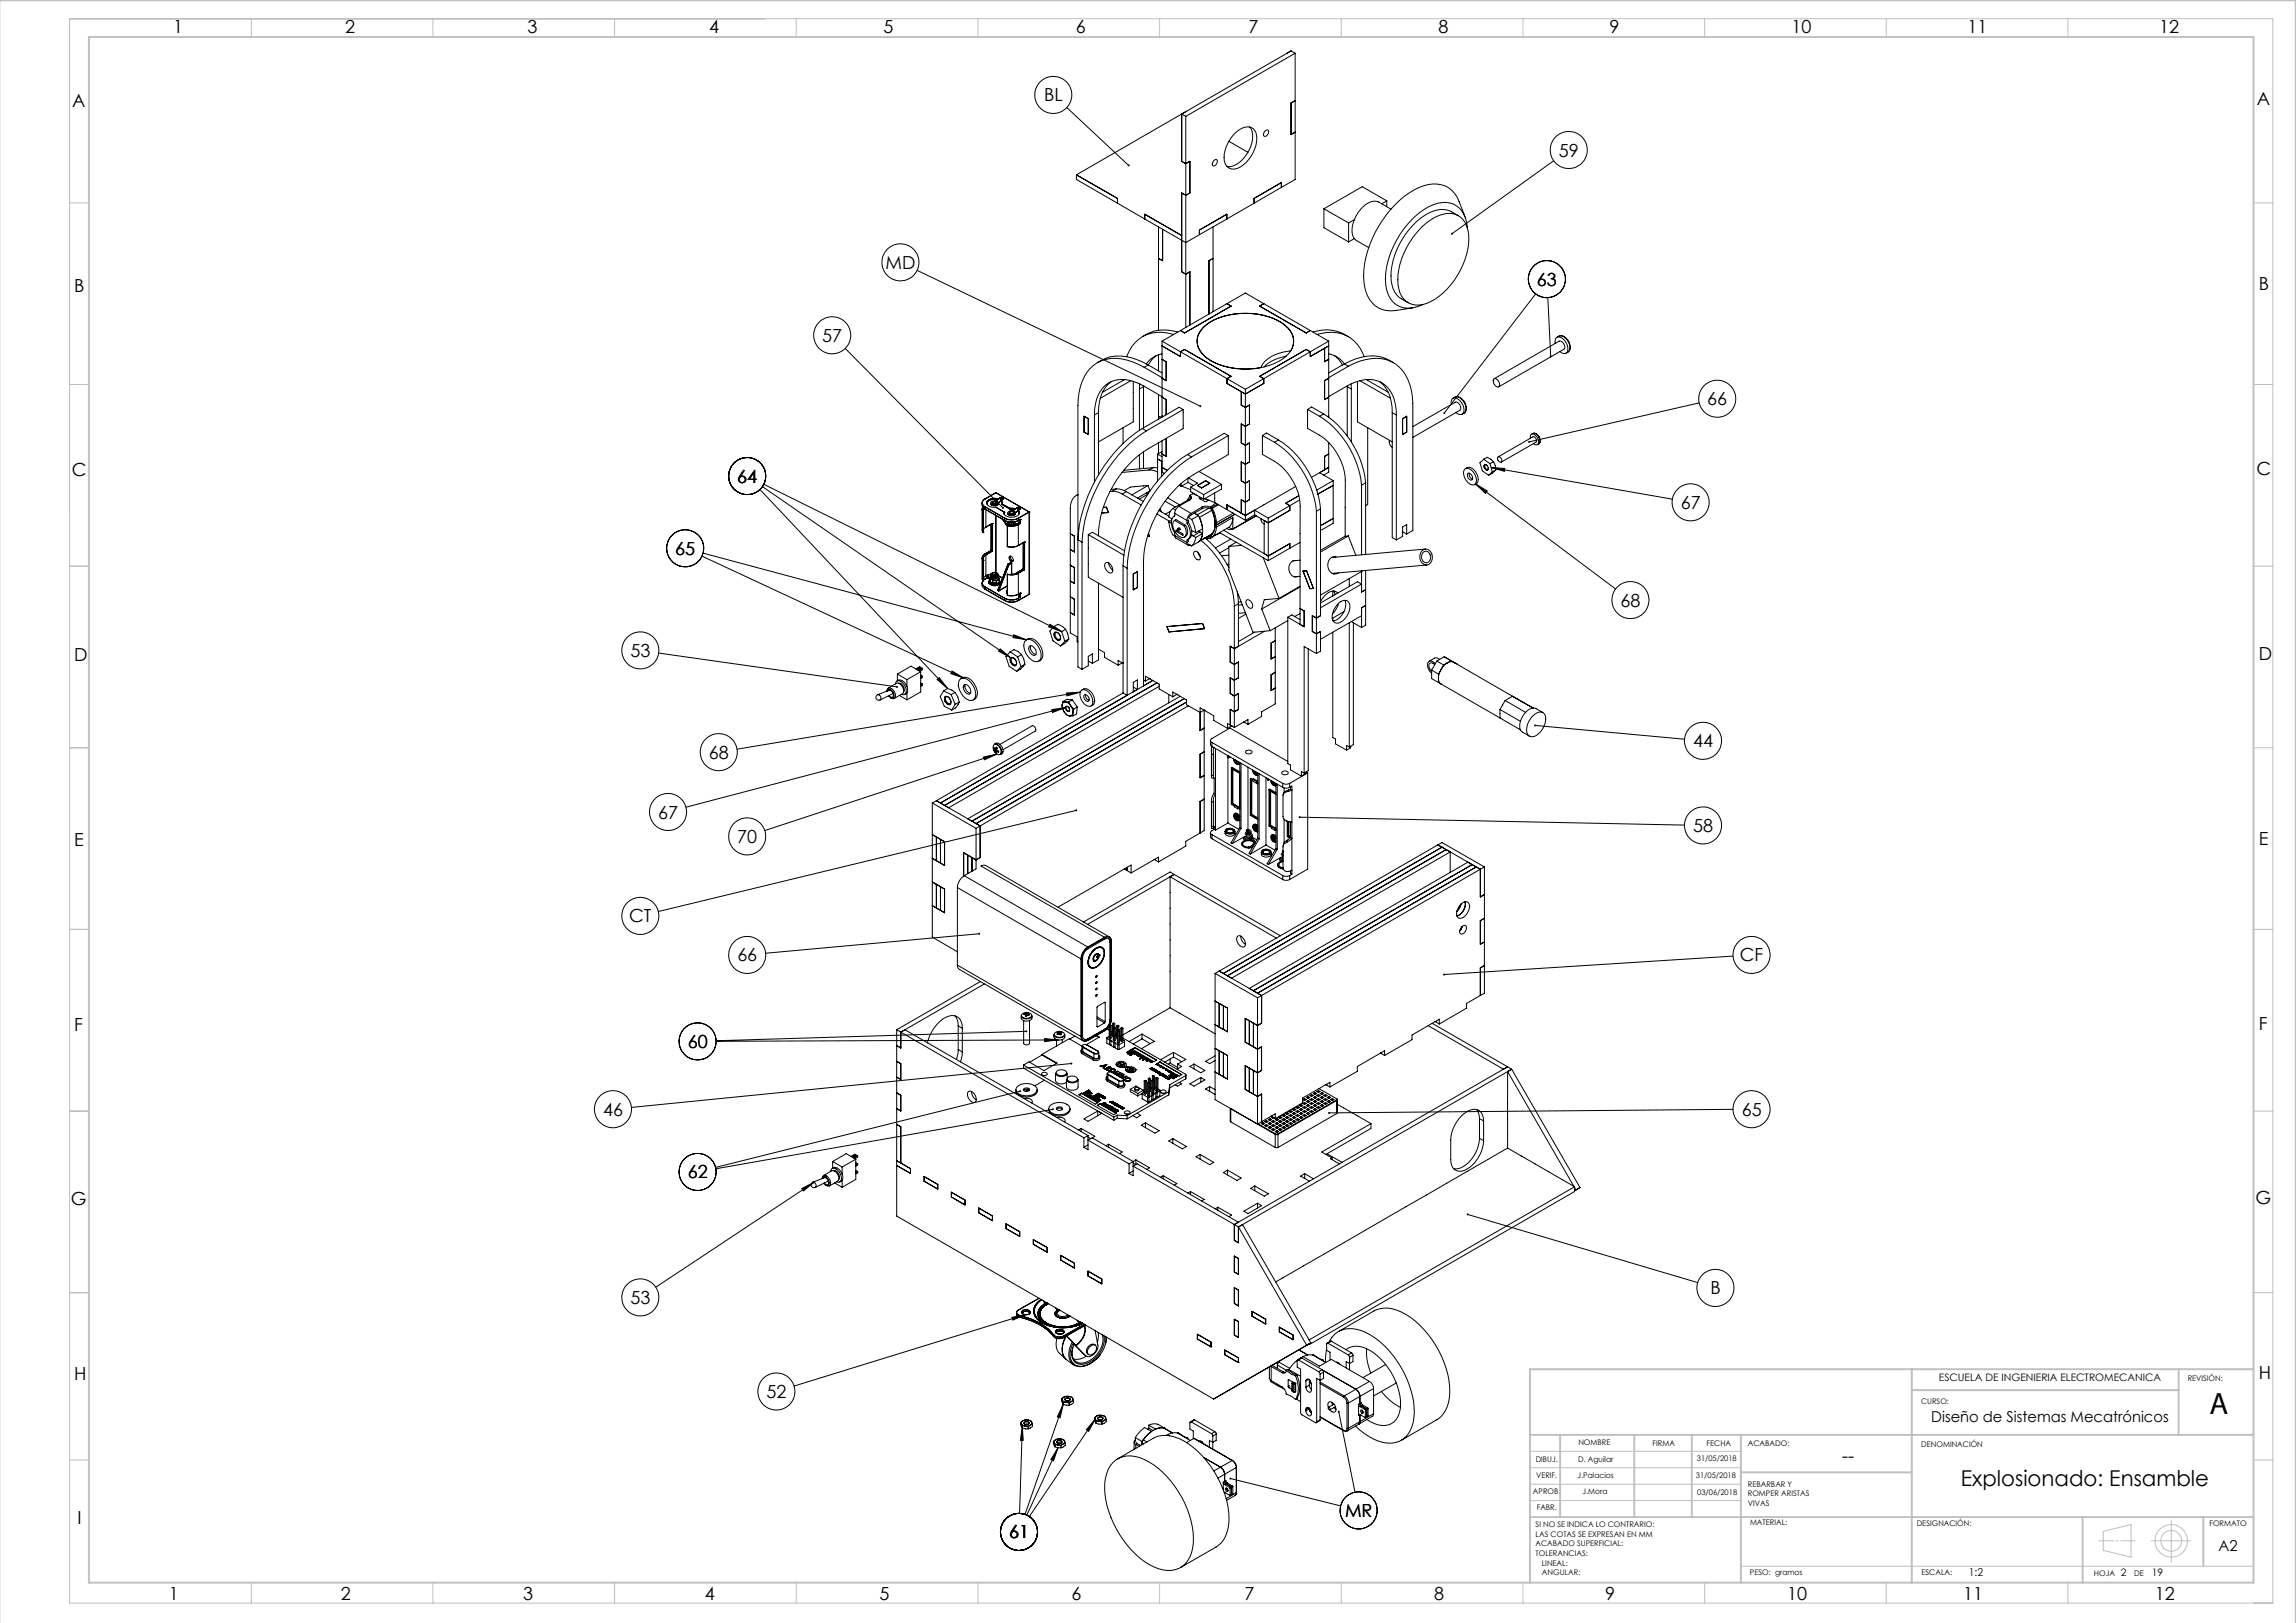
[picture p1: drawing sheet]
<svg xmlns="http://www.w3.org/2000/svg" width="594mm" height="420mm" viewBox="0 0 594 420" stroke-linecap="round" stroke-linejoin="round" font-family="sans-serif">
<defs><g id="words">
<text font-size="8" x="571.6" y="366">A</text>
<text font-size="5.6" x="507.3" y="384.5">Explosionado: Ensamble</text>
<g font-size="4.7">
<text x="44.8" y="8.6">1</text>
<text x="89.3" y="8.6">2</text>
<text x="136.4" y="8.6">3</text>
<text x="183.5" y="8.6">4</text>
<text x="228.6" y="8.6">5</text>
<text x="278.3" y="8.6">6</text>
<text x="323" y="8.6">7</text>
<text x="372.1" y="8.6">8</text>
<text x="416.4" y="8.6">9</text>
<text x="463.5" y="8.6">10</text>
<text x="509" y="8.6">11</text>
<text x="558.6" y="8.6">12</text>
<text x="18.7" y="27.7">A</text>
<text x="270.1" y="26.3">BL</text>
<text x="583.9" y="27.3">A</text>
<text x="403.3" y="40.5">59</text>
<text x="229.1" y="69.6">MD</text>
<text x="19.2" y="75.5">B</text>
<text x="397.6" y="73.9">63</text>
<text x="584.4" y="75.1">B</text>
<text x="212.7" y="88.5">57</text>
<text x="441.7" y="104.9">66</text>
<text x="18.6" y="123.3">C</text>
<text x="190.7" y="124.9">64</text>
<text x="583.8" y="122.9">C</text>
<text x="434.8" y="131.7">67</text>
<text x="174.7" y="143.6">65</text>
<text x="419.2" y="157">68</text>
<text x="19.2" y="171.1">D</text>
<text x="163.1" y="170">53</text>
<text x="584.4" y="170.8">D</text>
<text x="183.4" y="196.3">68</text>
<text x="438" y="193.4">44</text>
<text x="170.3" y="211.8">67</text>
<text x="438" y="215.3">58</text>
<text x="19.2" y="219">E</text>
<text x="190.8" y="218.1">70</text>
<text x="584.4" y="218.6">E</text>
<text x="162.8" y="238.7">CT</text>
<text x="190.8" y="248.8">66</text>
<text x="450.1" y="248.8">CF</text>
<text x="19.2" y="266.8">F</text>
<text x="584.4" y="266.4">F</text>
<text x="177.9" y="271.2">60</text>
<text x="156" y="288.7">46</text>
<text x="450.6" y="288.7">65</text>
<text x="177.9" y="305">62</text>
<text x="18.3" y="311.9">G</text>
<text x="583.5" y="311.5">G</text>
<text x="442.5" y="335">B</text>
<text x="163.1" y="337.4">53</text>
<text x="19.2" y="357.2">H</text>
<text x="584.4" y="356.8">H</text>
<text x="198.3" y="361.8">52</text>
<text x="476.6" y="378.2">--</text>
<text x="20.1" y="394.4">I</text>
<text x="348" y="392.6">MR</text>
<text x="261.1" y="398.1">61</text>
<text x="43.7" y="414.1">1</text>
<text x="88.2" y="414.1">2</text>
<text x="135.3" y="414.1">3</text>
<text x="182.4" y="414.1">4</text>
<text x="227.5" y="414.1">5</text>
<text x="277.2" y="414.1">6</text>
<text x="321.9" y="414.1">7</text>
<text x="371" y="414.1">8</text>
<text x="415.3" y="414.1">9</text>
<text x="462.4" y="414.1">10</text>
<text x="507.9" y="414.1">11</text>
<text x="557.5" y="414.1">12</text>
</g>
<g font-size="3.9">
<text x="499.6" y="368">Diseño de Sistemas Mecatrónicos</text>
<text x="573.9" y="401.3">A2</text>
</g>
<text font-size="2.8" x="509.4" y="407.8">1:2</text>
<g font-size="2.7">
<text x="501.6" y="357.4">ESCUELA DE INGENIERIA ELECTROMECANICA</text>
<text x="548.7" y="407.8">2</text>
<text x="556.7" y="407.9">19</text>
</g>
<g font-size="2">
<text x="566" y="357.3">REVISIÓN:</text>
<text x="497" y="363.3">CURSO:</text>
<text x="408.4" y="374">NOMBRE</text>
<text x="427.5" y="374.2">FIRMA</text>
<text x="441.5" y="374.2">FECHA</text>
<text x="452.2" y="374.2">ACABADO:</text>
<text x="497.1" y="374.3">DENOMINACIÓN</text>
<text x="397.3" y="378.2">DIBUJ.</text>
<text x="397.4" y="382.6">VERIF.</text>
<text x="408.1" y="382.6">J.Palacios</text>
<text x="408.3" y="378.2">D. Aguilar</text>
<text x="438.8" y="382.6">31/05/2018</text>
<text x="439" y="378.2">31/05/2018</text>
<text x="396.6" y="386.6">APROB.</text>
<text x="409.4" y="386.5">J.Mora</text>
<text x="439.1" y="386.8">03/06/2018</text>
<text x="452.2" y="384.7">REBARBAR Y</text>
<text x="452.2" y="387.2">ROMPER ARISTAS</text>
<text x="452.2" y="389.7">VIVAS</text>
<text x="397.3" y="395.2">SI NO SE INDICA LO CONTRARIO:</text>
<text x="397.6" y="390.9">FABR.</text>
<text x="452.8" y="394.6">MATERIAL:</text>
<text x="495.9" y="395">DESIGNACIÓN:</text>
<text x="571.6" y="395">FORMATO</text>
<text x="397.3" y="397.7">LAS COTAS SE EXPRESAN EN MM</text>
<text x="397.3" y="400.2">ACABADO SUPERFICIAL:</text>
<text x="397.3" y="402.7">TOLERANCIAS:</text>
<text x="398.9" y="405.2">LINEAL:</text>
<text x="398.9" y="407.7">ANGULAR:</text>
<text x="452.7" y="407.7">PESO: gramos</text>
<text x="497.1" y="407.7">ESCALA:</text>
<text x="541.7" y="407.9">HOJA</text>
<text x="552.1" y="407.9">DE</text>
</g>
</g></defs>
<!-- layer: Layer 1 -->
<g fill="none" stroke="#000" stroke-width=".26">
<path d="M334 13.2l-1 .6M334 13.2l1.1 .6M334 13.2l-28.3 16.3M335.1 13.8v32.6l-3.6 2.1M335.1 13.8l-28.3 16.3M276 27.9l16 14.9M305.7 29.5l-27.2 15.7M305.7 29.5v12.3l1.1 .6 1-.6v8.1l-1 .6-1.1-.6v20.4l1.1 .7 1-.7v13.8M305.7 29.5l1.1 .6M306.8 30.1v54.7M306.8 28.9l-1.1 .6M317.9 36.6l5 2.8"/>
<path d="M319.5 34.5a3.9 3.9 0 0 1 4.7-1.3 4.3 4.3 0 0 1 .7 4.5 8.6 8.6 0 0 1-5.4 6 2.48 2.48 0 0 1-2.8-3 9.3 9.3 0 0 1 2.8-6.2zM323.3 32.9a5.6 5.6 0 0 1-.2 6 6.6 6.6 0 0 1-5.4 4.2h-.3M327.3 33.9l.7-.3a1.08 1.08 0 0 1-.9 1.7l-.2-.8zM335.1 26.1l-1.1 .6v8.1l1.1-.6M278.5 45.2l10.6 6.1v1.3M278.5 45.2v1.2l10.6 6.2M289.1 52.6l7.1 4.1M296.2 56.7v-1.3l9.5 5.5M296.2 56.7l10.6 6.1 3.5-2.1M299.7 58.7v26.8M300.8 59.3v8.2l-1.1-.6M313.8 58.7v22"/>
<path d="M314 41.5l.7-.2a1.08 1.08 0 0 1-.9 1.6 .9 .9 0 0 1 .2-1.4zM317.4 56.7v-1.3l-7.1 4.1v1.2M317.4 56.7l-7.1 4M331.5 48.5v-1.2l-7.1 4v1.3M331.5 48.5l-14.1 8.2M342.5 54l6.4 3.7M342.5 54v4.9l6.4 3.7M348.9 57.7v4.9M350.4 56.9a5.2 5.2 0 0 0 0 4.9M350.4 56.9l-1.5 .8M358.8 52l-6.4-3.7-9.9 5.7M358.8 52l-1.3 .8"/>
<path d="M358.8 52v1.5M359.9 54.1l-3.2-1.8a3.6 3.6 0 0 0-4 1.1 9.2 9.2 0 0 0-2.3 3.5M368.2 58.4a9.2 9.2 0 0 1 8.1-3 6 6 0 0 1 3.7 6.4 19.8 19.8 0 0 1-10.8 16.7 5.1 5.1 0 0 1-7.3-3.8 17.8 17.8 0 0 1 4.3-14.1zM377.3 55.8a6.8 6.8 0 0 0-8.8 0 19.9 19.9 0 0 0-8.6 16.8 6.4 6.4 0 0 0 4.4 5.7M379 56.1l-1.5-4a6.7 6.7 0 0 0-9.2-4 23.8 23.8 0 0 0-12.6 12.1 21.3 21.3 0 0 0-2.4 15.2 6.6 6.6 0 0 0 7.9 4.9l4.2-.6M379.6 58.9a6.2 6.2 0 0 0-5.6-6.5 12.6 12.6 0 0 0-8.9 4.6 22.7 22.7 0 0 0-6.6 16.5 6.1 6.1 0 0 0 5.6 6.2 9 9 0 0 0 4.1-.9M402 41.6l-26.4 18.9M237.3 70l73.3 35.1M313.8 66.9l-1 .6v13.8M317.4 78.6l1.1 .6-12 7-1.1-.7M327 78.6l-1.1 .6 12 7 1.1-.7M350.4 61.8l.6 .5 3.1 1.8"/>
<path d="M350.4 61.8l-1.5 .8M397.3 76l-23.6 30.9M400.4 77l.8 15.2M218.7 90.2l40.8 41.2M283.9 93.9a10.4 10.4 0 0 1 10.2-.9l3 1.5M287.4 98.8a9.1 9.1 0 0 0-3.2 8M290.5 98.2v.2M290.9 98.2l-5.7 3.3M292.6 98.5l-7.9 4.6M293.2 98.7v10.5l-9 5.2M294.9 99.4l-.1 1.3M295.8 99.9v10.8"/>
<path d="M296 95.1a12.4 12.4 0 0 0-12.1-1.2 11.5 11.5 0 0 0-5 9.4v69.3l1 .6M296 95.1l4.6 2.6M297.1 94.5l-1.1 .6M297.1 94.5l3.5 2M299.1 92.1l-1.1 .9-.9 1.5M299.7 91.8v4.2M300.6 91.6a6.5 6.5 0 0 0-4.1 2.6M300.6 93l1.1 .6v4.9l-1.1-.6M300.6 88.3v19.6M300.6 89.5l4.8 2.8v-1.3l1.1-.6 12 7-1.1 .6v1.2M300.6 88.3l21.6 12.4M300.6 88.3l21.6-12.5 21.5 12.5"/>
<path d="M303.6 86.6a9.1 9.1 0 0 0-12.1 5.7M304.7 86a10.2 10.2 0 0 0-9.1 1.1M311.2 84.8a16.5 16.5 0 0 1 12.6-3.7 13.7 13.7 0 0 1 10.1 4.6 4.5 4.5 0 0 1 0 5.1 10.2 10.2 0 0 0-7.3 3.6l-.4 .7a18.3 18.3 0 0 1-14.5-2.9 4.8 4.8 0 0 1-.5-7.4zM311.3 84.7a17 17 0 0 1 14-3.4 12.4 12.4 0 0 1 8.5 4.4 4.8 4.8 0 0 1-1.1 6.5 18.4 18.4 0 0 1-15.7 2.6 9.6 9.6 0 0 1-7.1-5.1 4.7 4.7 0 0 1 1.4-5zM317.4 99.2l4.8 2.8M317.4 99.2l3.7 2.2M332.7 92.2h-.2a10 10 0 0 0-5.5 2.8M339.7 85.9a10.3 10.3 0 0 1 9.1 1.2M340.7 86.6a9.1 9.1 0 0 1 12.2 5.7M343.7 91.6a6.5 6.5 0 0 1 4.1 2.6M343.7 88.3v19.7M343.7 93l-1 .6v-3.5l1-.6-4.7 2.8v-1.3l-1.1-.6-12 7 1.1 .6v1.2l-4.8 2.8"/>
<path d="M343.7 88.3l-21.5 12.4M343.7 97.9l-1 .6v4.9l1-.6M345.3 92.1l1.1 .9 .9 1.5M347.8 94.2l1.1 .6M347.8 94.2l-4.1 2.3M348.5 99.9v12.9M348.9 94.8a12.3 12.3 0 0 1 11-1.2 10.8 10.8 0 0 1 5.5 9.1l.1 34.6-1.6 .9M348.9 94.8l-5.2 2.9M349.5 99.4l.1 1.3M351.2 98.7v10.5l9 5.2M351.8 98.5l7.9 4.6M353.5 98.2l5.7 3.3"/>
<path d="M353.8 98.2v.2M356.9 98.8a9.1 9.1 0 0 1 3.3 8M360.5 93.9a10.1 10.1 0 0 0-9.7-1.1l-3 1.4M386.5 98l16.9-9.7a1.41 1.41 0 0 1 1.2 2.1l-16.9 9.7M386.5 98a1.39 1.39 0 0 1 1.2 2.1 1.39 1.39 0 0 1-1.2-2.1zM402.3 88.9a1.21 1.21 0 0 1 .6-1.7 1.21 1.21 0 0 1 1.6 .7 2.78 2.78 0 0 1 .8 3.4 1.28 1.28 0 0 1-1.7-.3M402.8 87.3l.5-.3a2.46 2.46 0 0 1 2.7 2.2 1.53 1.53 0 0 1-.8 2.2M403.9 86.9l-.6 .1M404 86.9a3.1 3.1 0 0 1 2.1 3.7M405.5 87.9l.5 .8M406 90.8l-.3 .3M280.5 107.7l1.1 .7v4l-1.1-.6z"/>
<path d="M283.1 107.4v17.4M284.2 106.8v16.1M284.2 106.8l-1.1 .6M290.5 110.7v4.1M294.8 100.7v10.7M294.8 117.7v3.6M295.5 110.9a38.2 38.2 0 0 0-16.6 28.8l1 .6M295.5 110.9l1.1 .6M295.8 116.9v4.3M295.8 100.1l-1 .6M296.6 111.5a38.2 38.2 0 0 0-16.7 28.8M299.5 117.5v7"/>
<path d="M299.5 117.5l1.1 .7M299.7 102.1v6.4M299.7 114.6v2.8M299.7 107.7l.7 .4M300.6 102.6a25.2 25.2 0 0 0-8.3-4.2 6.9 6.9 0 0 0-8.9 6.3l-.3 2.7M300.6 102.8l1.1 .6v3.9M300.6 119.4l-1.1-.6 1 .6v3.8M300.6 114.1v8.1l.6 .3M300.6 107.7l.2 .1M300.6 116.9l-1.1 .6M301.7 113.4v4.7l-1.1-.6M306.1 110.1v.8l-9 5.2a28.4 28.4 0 0 0-12.9 22.6"/>
<path d="M306.1 106v4M306.1 106l-1.1-.6-9.5 5.5M306.1 106l-9.5 5.5M307.2 117.6a38.4 38.4 0 0 0-16.3 25.1l-.4 3.7M307.2 117.6l1.1 .6M308.3 118.2a38.2 38.2 0 0 0-16.7 28.9M317.8 116.9v.7l-9.1 5.3a28.4 28.4 0 0 0-12.9 22.3v32.3M317.8 112.7l-1.1-.6-9.5 5.5M317.8 112.7v4.1M317.8 112.7l-9.5 5.5M321.1 101.4v3.4l1.1 .6 1.1-.6v4.9l-1.1 .6-1.1-.6v4.9l1.1 .6 1.1-.6v4.9l-1.1 .6-1.1-.6v4.9l1.1 .6 1.1-.6v4.9l-1.1 .6-1.1-.6v3.5M321.1 101.4l1.1 .6"/>
<path d="M322.2 100.7v33.9M326.6 112.7v4.9a15.4 15.4 0 0 1 9.8 13.4l-.1 30.6 1.1 .6M326.6 112.7l3.1 1.8M326.6 112.7l1.1-.6 3.1 1.8M329.7 114.5a24.2 24.2 0 0 1 10.9 17.8M330.8 113.9a24.2 24.2 0 0 1 10.8 17.8M330.8 113.9l-1.1 .6M338.3 106v4.9a15.4 15.4 0 0 1 9.8 13.4l-.1 14.5M338.3 106l3.1 1.7M338.3 106l1-.7 3.1 1.8M341.4 107.7a24.2 24.2 0 0 1 10.8 17.9M342.4 107.1a24.2 24.2 0 0 1 10.9 17.8"/>
<path d="M342.4 107.1l-1 .6M343.7 102.6a25.2 25.2 0 0 1 8.4-4.2 6.9 6.9 0 0 1 8.9 6.3l.2 2.7M343.7 114.5v7.7l-1.3 .8M343.7 117.5l-1 .6v3.5M343.7 107.7l-.2 .1M348.5 100.1l1.1 .6M349.6 100.7v13.7M353.8 110.7v19.8l-.5 .4M359.5 114h-.1a1.66 1.66 0 0 0 .8 1.8M360.2 106.8l1 .6M360.2 106.8v32.3l1 .6M361.2 107.4v32.3"/>
<path d="M362.9 108.4l1-.7v4.1l-1 .6zM365.5 110.4l11-6.3a1.38 1.38 0 0 1 1.2 2.1l-12.2 7M375.5 104.7a1.11 1.11 0 0 1 .2-1.5 1.11 1.11 0 0 1 1.5 .1 2.88 2.88 0 0 1 1.2 3.8 1.37 1.37 0 0 1-1.7-.3M376.4 102.8a1.69 1.69 0 0 1 2.2 1 2.34 2.34 0 0 1 .2 3.1l-.5 .3M376.4 102.8l-.5 .3M377 102.6l-.6 .2M377.1 102.7a3 3 0 0 1 2.1 3.7M378.6 103.7l.5 .8M379.1 106.6l-.3 .3M383.9 118.8l.9-.5 .9 .5 .7 .7M383.9 118.8l1.6 1.2M383.9 118.8l-1 1 .6 2 1.6 1.2"/>
<path d="M385.5 120l.6 2.1M386.4 119.5l.4 1 .2 1.1M386.4 119.5l-.9 .5M387.6 118.2a.92 .92 0 0 1 .8 1.4 .92 .92 0 0 1-.8-1.4zM387.6 118.2l9-5.2a.9 .9 0 0 1 .8 1.4l-9 5.2M395.9 113.4a.75 .75 0 0 1 .1-.8 .75 .75 0 0 1 .7-.3 2 2 0 0 1 1.1 2.7 .9 .9 0 0 1-1.1-.2M396.2 112.4a1.22 1.22 0 0 1 1.9 .7 1.37 1.37 0 0 1 0 1.7M396.6 112.2a1.31 1.31 0 0 1 1.7 1M398.1 114.8l-.3 .3M398.3 113.2a1.18 1.18 0 0 1-.2 1.6M398.3 113.2l-.2-.3 .2 .3M439.6 104.3l-44 10.1"/>
<path d="M196.6 126.7l48.5 51.5M197.2 125.9l64.3 44.3M197.6 125.3l77.1 38.2M254.1 130.2a1.31 1.31 0 0 0 .7 1.5M254.1 131.8v5.4l.2 .6M254.3 132.4h.1M254.3 137.8h.1M254.3 132.4v5.4M254.4 132.4h-.1M254.4 132.4l-.3-.7 .2-.5-.2 .6 .2 .6M254.4 132.4h.1M254.4 137.8h-.1"/>
<path d="M254.4 132.4v5.4M254.5 131.5l-.1 .9M254.5 131.5l-.1 .4v.5M254.8 129.1a1.08 1.08 0 0 0-.7 1.1 1.08 1.08 0 0 0 .7 1M254.8 129.1h.1M254.8 131.7h.1M254.8 131.7l5.1 3M254.8 131.2l5.1 2.9M254.8 131.2v.5M254.8 129.1a1.03 1.03 0 0 0-.7 1 1.03 1.03 0 0 0 .7 1M254.8 131.1v.1M254.8 131.1l5.2 3"/>
<path d="M255 136.4h.1M255.1 136.4l-.7 .7M255.1 136.4h.1M255.1 131.9v4.5M256.4 129.9l.9-.3a.69 .69 0 0 1 .9 .8l-.9 .3a.69 .69 0 0 1-.9-.8zM256.4 135.7v6.7M256.4 135.6v6.8M256.5 130.5l.8 .3 .8-.3a1.31 1.31 0 0 1-1.6 0zM256.7 135.5h.1M256.7 129.9a.63 .63 0 0 1 .7-.2 .63 .63 0 0 1 .4 .5 .63 .63 0 0 1-.6 .3 .63 .63 0 0 1-.5-.6zM256.7 135.4l.1 .1M256.7 135.5l-1.6 .9"/>
<path d="M256.7 135.4l-1.6 1M256.7 135.4v7.2M256.8 130a.54 .54 0 0 1 .6-.2 .54 .54 0 0 1 .4 .4 .54 .54 0 0 1-.6 .2 .54 .54 0 0 1-.4-.4zM256.8 130.1a.57 .57 0 0 1 1 0M256.8 135.5v7.1M257.6 127.5h.1M257.6 133.3v14.8M257.6 131.3h.1M257.6 127.5l8.6 5M257.6 131.3l2.1 1.2M257.6 127.5l-2.8 1.6M257.7 133.4v14.7"/>
<path d="M258.1 129.3a2.38 2.38 0 0 0-2.7 .8l-.1 .4M258.2 129.2h-.4a2.13 2.13 0 0 0-2.5 1M258.2 130.1h.1M258.3 130.2a1.11 1.11 0 0 1-2 .1 1.09 1.09 0 0 0 1 .6 1.09 1.09 0 0 0 1-.6M258.3 130.1h-.1M258.3 130.1h.1M258.3 129.2a2.22 2.22 0 0 0-3 1M258.3 130.1v.1M258.3 130.2h.1M258.3 129.1a2.5 2.5 0 0 0-3.1 1 1.89 1.89 0 0 0 2.4 1.2M258.7 128.9a.38 .38 0 0 1 .5-.2 .38 .38 0 0 1 .1 .5M258.7 128.9h.1"/>
<path d="M258.7 128.9l-1 .8M258.8 128.7l-.2 .2M258.8 129v.1M258.8 129h.4M258.9 129.7l.3 .5v.3M258.9 129.6l.4 .6M259 128.7l.4 .2-.1 .4M259.2 130.5l2.1 1.3M259.3 130.4l-.3-.9 .3 .5v.4M259.3 130.4h.1M259.3 130.5h-.1M259.3 130.4v.1"/>
<path d="M259.3 130.5l2 1.2M259.3 129.2v.1M259.3 129.2l-1 .9M259.3 130.4l2 1.1M259.3 129.3h.1M259.3 129.3l-1 .9M259.3 134.4l1.3 1.8M259.5 128.9l-.2 .4M259.5 134.5l1.1 1.5M259.6 134.5l1.1 1.5M259.7 132.5h.1M259.7 132.6h.1"/>
<path d="M259.7 132.5l.1 .5M259.8 132.7h.1M259.9 134.1a3.9 3.9 0 0 0 3.6 0M259.9 134.7a3.9 3.9 0 0 0 3.6 0M259.9 134.7h.1M259.9 134.1v.6M260 134.1a3.7 3.7 0 0 0 3.4 0M260 134.1h-.1M260 134.7a4 4 0 0 0 3.4 0M260.6 134.9a1.18 1.18 0 0 0 .9 .9 1.18 1.18 0 0 0 1.2-.4l-.2-.3M260.6 136h.1M260.6 136v5.4"/>
<path d="M260.7 135a.98 .98 0 0 0 .8 .7 .98 .98 0 0 0 1-.4l-.3-.2 .3 .2M260.8 135.5l.3 .4M260.8 132.5l.9-.3a.72 .72 0 0 1 .9 .7l-.9 .4a.71 .71 0 0 1-.9-.8zM260.9 133.1l.8 .3 .8-.3M260.9 133.1h.1M261.1 132.5a.66 .66 0 0 1 .7-.2 .66 .66 0 0 1 .5 .5 .63 .63 0 0 1-.7 .2 .63 .63 0 0 1-.5-.5zM261.2 135l-.4 .3M261.2 132.5a.57 .57 0 0 1 .6-.2 .57 .57 0 0 1 .4 .5 .56 .56 0 0 1-.6 .2 .56 .56 0 0 1-.4-.5zM261.2 132.7a.57 .57 0 0 1 1 0M261.3 131.5l1.4 .1M261.3 131.5v.1M261.3 131.8l1.2 .1"/>
<path d="M261.3 135.1l.1 .2zM261.3 131.6l1.4 .1M261.3 131.7l1.3 .1M261.3 131.7v.1M261.3 131.6v.1M261.4 135.3l.6-.1 .4 .3M261.4 135.1l-.5 .3M261.7 135.2v.5M261.7 135.9v.1M261.8 135.2v.5M262.5 133.1h.1M262.6 135.6l-.3 .3"/>
<path d="M262.6 132.6h.1M262.7 132.6a1.07 1.07 0 0 1-.9 .8 1.07 1.07 0 0 1-1.1-.6 1.11 1.11 0 0 0 1 .6 1.11 1.11 0 0 0 1-.6M262.7 132.7h.1M262.7 132.6v.1M263 135.6h.1M263.1 131.4l.6-.1v.5M263.1 135.6a3.8 3.8 0 0 1-2.5 .4M263.1 131.4h.1M263.1 131.4l-1 .8M263.2 131.5h.1M263.2 131.3l-.1 .1M263.2 131.5l.4 .1"/>
<path d="M263.3 132.2l.3 .8M263.3 132.2l.4 .6M263.4 131.3l.4 .1-.1 .4M263.4 134.1h.1M263.4 134.7h.1M263.4 132.1l.3 .6M263.4 135.7a3.7 3.7 0 0 1-2.8 .3M263.5 132.1a.83 .83 0 0 1-.1 1.3 2.61 2.61 0 0 1-3.7-.6v-.3M263.5 135.8a3.6 3.6 0 0 1-2.9 .2M263.5 135.8h.1M263.5 134.7h.1M263.5 134.1v.6"/>
<path d="M263.5 135.8v5.4M263.6 135.3h.1M263.6 135.3l-.6 .3M263.6 135.3l.3 .1M263.7 135.2l-.1 .1M263.7 135.2h.1M263.7 134.6v.6M263.7 135.2l.2 .2M263.7 131.8h.1M263.7 131.8l-1 .8M263.7 131.9h.1M263.7 131.8l-1 .9"/>
<path d="M263.7 131.8v.1M263.7 131.9l-1 .8M263.9 131.5l-.2 .4M263.9 131.5h.1M263.9 135.4v.1M263.9 135.4l-.5 .3M263.9 134.4h.1M263.9 135.4h.1M263.9 134.4l-.4 .3M263.9 134.4v1M263.9 135.5l-.4 .3M264 135.4l-.1 .1"/>
<path d="M264 134.4v1M266.2 132.5h.1M266.2 132.5l-2.8 1.6M266.3 132.5h.1M266.3 132.5v21.3M266.3 132.5l-2.8 1.6M276.9 138.1l1.1 .6v4.1l-1.1-.6M278.4 128.2l.5-.2a3.4 3.4 0 0 0-2 3.6v32.2l1.8 1v1.2l.2 .1M281.6 138.3v11.1l8.9 5.2M281.6 138.3l9.2 5.4M281.6 138.3l1-.6 8.3 4.8M285.4 131.3h.8l.6 1.3-1.8 .2"/>
<path d="M287.7 127.2a4.3 4.3 0 0 1 2.6 .7M287.7 127.2h-.5M288.7 126.5l1.3 .2 1.4 .5M288.7 126.5l-1 .7M288.7 126.5l-1.3 .2M290.3 127.9l4.9 2.8M291.4 127.2l-1.1 .7M291.4 127.2l4.4 2.6M296.9 127.9l-2.2 1.3M297 125.6l-4.6 .5-1.5 .8M297 125.6l-4.2 2.5M297 125.6l.5 1.4-3.2 1.9"/>
<path d="M297.1 138l.3 .8h-.5M297.1 127.5l-.6 .1M297.3 121.6l1.2 .2 1 .3M297.3 121.6l-7 .7M298.3 121l1.2 .1M298.3 121l-1 .6M298.3 121l-7.6 .7M299.3 133l3.2 1.9M299.8 132.1l2.6 1.5M300.1 131.6l.4 .9M300.6 120.9l1.4 .8M301.4 129.7l2.7 1.5"/>
<path d="M302.1 128.8l3 1.8M302.4 135l.6 2.6 .4 .8 .5 .3M302.4 135l.6 .4M302.8 132.3l-1.3 .8M303.1 134.6l-.7 .4M303.4 131.6a3.2 3.2 0 0 0-1 2.2l.8 .5M303.4 131.6l.7 .4M303.9 134.7a2.35 2.35 0 0 0 .1 3 1.86 1.86 0 0 0 2.6 1.1 2.32 2.32 0 0 0-.2-2.7M303.9 134.7l.3-.2 2.5 1.4M303.9 134.7l2.5 1.4M303.9 133.5a2.33 2.33 0 0 0-.6 3l.6 1.4v.7M303.9 138.6l.3 .7 3.2 1.8"/>
<path d="M303.9 133.5l-.1 .1M303.9 132.8v.7M303.9 132.8l3.2 1.9M303.9 138.6l3.2 1.8M304.3 137.1l1.7 1.1v.4l-1.7-1.1zM304.6 137.4l-.3 .1M304.7 136.8l.5-.1 .1 .3-.4 .2M304.7 136.8h.1a.21 .21 0 0 1 .2 .2 .21 .21 0 0 1-.2 .2zM305 131a2.49 2.49 0 0 0-1.1 1.8M305 131l3.2 1.9M305.1 125.6l.5 .3M305.2 130.6l-1.8 1"/>
<path d="M305.2 130.6l.3 .1M305.6 125.1v.8M305.7 125.8l2.3 .9M306.7 135.9a1.98 1.98 0 0 1-.3 3.1M306.7 135.9l-.3 .2M307.1 135.4l.3 .6a2.81 2.81 0 0 1-.3 3.8v.6M307.1 134.7v.7M307.3 123.7v1.1M307.3 124.8l1.5 .8M307.3 124.8l-1.7 1.1M307.4 135.2l.4 .6a2.87 2.87 0 0 1-.2 3.7l-.4 .2M307.4 135.2l-.3 .2"/>
<path d="M307.4 123.7l2.4 1.3-1.8 1.1M307.4 134.5v.7M307.4 139.5v.7M307.4 133.9l.9 .5M307.8 128.1a.66 .66 0 0 1 .5 .7 .66 .66 0 0 1-.5 .6l-2.8 1.6M307.8 128.1v.5l.4 .4M307.8 128.4l-.6 1.1M308 126.1l3.4 1.9M308 126.1v1.2l3.4 1.9M308.1 128.8l-.2 .3M308.2 132.9a2.33 2.33 0 0 0-1.1 1.8M308.2 128.9l-3 1.7"/>
<path d="M308.3 134.4l.7 1.8 .4 1.6M308.3 137.4l1.1 .4M308.3 138.3l.4 .4M308.6 127.6l1 .6M308.7 138.7l.7 .4M308.8 127.7l-1 .4M309.4 139.1a3.2 3.2 0 0 1-1.1 2.2M309.8 125.6l2.1-1.2 1.1 .6-2.1 1.3zM310.1 133.4l.8 2.2 .2 1.2-1.7 1M310.1 133.4l-1.8 1M310.2 137.4l.2 .3M310.2 122l5.8 3.4"/>
<path d="M310.3 128.8v.2M310.3 129l1.4 .8 1-.4M310.4 137.7l-1.7 1M310.4 137.7l.7 .4M310.5 128.7l-.2 .1M310.7 139.8a23.8 23.8 0 0 1 8.6 17M310.8 128.9l-.3 .2M311 131.2a2.32 2.32 0 0 1 2.1 .1M311 131.6l-2.8 1.7-.6 .5M311 131.6a2.47 2.47 0 0 1 2.1 0M311 131.2v.4M311 131.2l-2.8 1.7"/>
<path d="M311.1 138.1a3.4 3.4 0 0 1-1 2.1l-1.8 1.1M311.1 138.1l-1.7 1M311.4 128v1.2M311.7 139.2l.4 .3a25.6 25.6 0 0 1 5.8 7.4M311.7 129l2.6 1.1M311.9 139.2l1.2 .2M311.9 129.1l.7 .4M312.5 138.8l.6 .2M312.7 139.2l-.5 .3M312.7 131.5l-3 1.7-.7-.4 1.1 .6M313.1 131.3v.3M313.1 139v.4"/>
<path d="M313.2 131.6l.3 .5M313.2 131.6a7 7 0 0 1 1.2 4l.3 .2 4.8-2.7M313.4 138.7l.3 .2M313.4 138.8l-.3 .2M313.4 131.4l.3 .1M313.5 138.2l-3.2 1.8M313.5 132.1l-3.2 1.8a5.9 5.9 0 0 1 0 6.1M313.5 132.1a5.9 5.9 0 0 1 0 6.1M313.7 131.5a9.8 9.8 0 0 1 1 3.8M314.3 127.6v2.5M314.3 130.1l7.9 4.5M314.3 134.9h.1"/>
<path d="M314.4 135.7a3.4 3.4 0 0 1-1 2.8l-.2-.1M314.6 130.2l-1.5 1.1M314.7 136.4a3.4 3.4 0 0 1-1 2.5M314.7 135.3v1.1M315 130.5l-1.9 1.1M315.2 130.6l-1.5 .9M315.6 137.8v.2l-1.3 .5-1.2 .9M315.6 137.9l12.5 7.2M316 125.4l-4.6 2.6M316 125.4v1.2l-4.6 2.6M316.6 137.2l11.5 6.7M317.4 130.7l3.7 2.1"/>
<path d="M317.4 130.7v1.2M317.4 130.7l4.8 2.7M317.5 136.7l.4 .3 .8-.1M317.9 136.5l.9 .5 .1-.1M317.9 136.5l-4.2 2.4M318.4 139.5l-4 2.3M318.9 133.9a3.2 3.2 0 0 1-1 2.6M318.9 132.8l-4.2 2.5M318.9 133.9v3M318.9 133.9l-4.2 2.5M321.1 132.8l1.1 .6M324.6 132l-2.4 1.4"/>
<path d="M324.6 132l3.5 2.1M324.6 132v1.3M324.6 133.3l3.5 2M324.6 133.3l-2.4 1.3M324.9 133.4l-6 3.5M325 133.5l-6.1 3.5M326.2 134.2a1.24 1.24 0 0 0 .9 1.4M328.1 135.3l-1-.6v8.5l1 .7M328.1 134.1v11M333.7 130.9v1.2l-5.6 3.2M333.7 130.9l-5.6 3.2M335.2 125.9l-13 7.5"/>
<path d="M336 128.3l-3.4 1.9 1.1 .7M336.2 129.4l-2.5 1.5M340.6 132.3v36.8M341.6 131.7v27.6l-1 .6-1.1-.6v4.1l1.1 .6 1-.6v5.1l-1 .6M341.6 131.7l-1 .6M342.7 121.6l1-.7-2.3 1.4 3.5 2.1M342.7 121.6l-3.4 1.9M344.9 134.2l-3.3 1.8M344.9 124.4v11l-3.3 1.9M344.9 125.6l-3.9 2.3M344.9 124.4l-4.3 2.4M348.8 138.7l-7.2 4.2"/>
<path d="M348.8 138.7l2 5M348.8 138.7l-.9 .1-6.3 3.6M352.2 125.6v18M353.3 124.9v18.6M353.3 124.9l-1.1 .7M362.9 137.6l1 .6M363.9 138.2v-2.4l-1 .6v2.4l-1.7 .9M379 121.4a1.91 1.91 0 0 1 2.5 1.2 2.13 2.13 0 0 1 0 2.8 2.89 2.89 0 0 1-2.9-3.3zM379.1 121.3a1.56 1.56 0 0 1 2.4 .5 2.58 2.58 0 0 1 .5 3.3l-.5 .3M379.8 122.5a1.16 1.16 0 0 1 1 1.7 1.15 1.15 0 0 1-1-1.7zM380.1 122.4l.2 1 .7 .6M381.7 125.2l3.1 1.9-.5 .6z"/>
<path d="M381.7 125.2l36.3 27.2M384 120.4a.79 .79 0 0 1 .9 .2 .79 .79 0 0 1 0 1l-.6-.2-.3-.5zM384.1 120.2a.92 .92 0 0 0 .8 1.4M384.7 120.5l-.3-.2a.62 .62 0 0 0-.2 .8 .62 .62 0 0 0 .8 .2v-.3M385.8 121l46.8 8.2M385.8 121l3.5 .2-.1 .8zM386.1 122.1l-1 .9M387 121.6l-1 .9-.9 .5M387 121.6l-.9 .5M181.6 143.9l67.8 31.6M181.9 143.1l83.7 22.5M254.1 144.4v5.4l.2 .6"/>
<path d="M254.1 150.9a1.27 1.27 0 0 0 .7 1.5M254.2 150.3v.8l.6 .8-.7-.8zM254.3 150.4h.1M254.3 145h.1M254.3 145v5.4M254.4 145h-.1M254.4 145h.1M254.4 145v5.4M254.8 151.9h.1M254.8 143.4a1.02 1.02 0 0 0-.5 1.6M254.8 143.4h.1M254.8 149.8h.1"/>
<path d="M254.8 152.4v.1M254.8 152.5l5.1 2.9M254.8 151.9v.5M254.8 152.4l5.1 3M254.8 149.8l-.4 .4M254.8 143.4a1.02 1.02 0 0 0-.4 1.6M254.8 151.9l5.2 2.9M255 143.6a1.2 1.2 0 0 0-.6 1.4M255 143.6h.1M255 149h.1M255.1 143.6a1.07 1.07 0 0 0-.7 1.4M255.1 149l-.7 .7"/>
<path d="M255.1 149h.1M255.1 143.6v5.4M255.3 149.5v.1M255.3 149.5h.1M255.3 148.9v.6M255.3 149.6l-.5 .2M255.3 149.6l.3 .1M255.4 149.5l-.1 .1M255.4 149.5l.3 .2M255.6 149.7h.2M255.6 148.7h.1M255.7 148.7h.1"/>
<path d="M255.7 149.7h.1M255.7 149.7h-.1M255.7 148.7l-.6 .3M255.7 148.7v1M255.8 150.5v.4l.2 .1M255.9 150.3a.68 .68 0 0 0 .5 1.1l1 .2a1.12 1.12 0 0 0 1.4-1l-.1-.2M256 150.4a1.36 1.36 0 0 0 2.2 .7l.4-.3M256.1 149.4l-.4 .3M256.2 149.5l-.4 .2M256.2 149.6l-.2 .2a1.3 1.3 0 0 0 .6 1.3 1.3 1.3 0 0 0 1.4 0l.7-.6-.3-.5M256.3 150l-.2 .2M256.4 148.7a.98 .98 0 0 0 0 1.2 .98 .98 0 0 0 1.1 .4l.6-.1 .4-.3v-.4l-.5-.3"/>
<path d="M256.4 142.5h.1M256.4 149.9l-.3 .2M256.4 142.5l-1.6 .9M256.4 148.9a.83 .83 0 0 0 .1 1 .83 .83 0 0 0 .9 .2l.9-.2a.69 .69 0 0 0-.4-.6 .69 .69 0 0 0-.7 0l-.3 .1a.74 .74 0 0 0-.8 .7 .74 .74 0 0 0 .7 .8 1.08 1.08 0 0 0 1.7-.6l-.2-.2M256.4 142.4v.1M256.4 142.4h.1M256.4 142.5l.3 .1M256.4 142.4l.3 .2M256.5 148.4a.45 .45 0 0 0 .5 .6l1-.1a.58 .58 0 0 0-.1-.8 .58 .58 0 0 0-.7 0 .65 .65 0 0 0-.8 .7 .65 .65 0 0 0 .8 .5 .63 .63 0 0 0 .8 0 .63 .63 0 0 0 .2-.7M256.5 148.5a.78 .78 0 0 0 .8 .5 .78 .78 0 0 0 .7-.6 .84 .84 0 0 0-1.5 .4l.5 .3a.74 .74 0 0 0 1.1-.3M256.6 149.1l-.3 .2M256.7 142.6v.1"/>
<path d="M256.7 142.6l-1.7 1M256.7 142.6h.1M256.7 142.7l-1.6 .9M256.7 149.2l-.4 .2M256.8 150.3a.48 .48 0 0 1 .6-.2 .48 .48 0 0 1 .3 .6l-.6 .1-.3-.2zM256.8 142.6l-.1 .1M256.8 149.7l1.5 .2M256.9 149.2l-.6 .3M257.1 150.2l-.3 .3M257.6 148.6h.1M257.6 148.2v.2M257.6 148.6l-.6 .3"/>
<path d="M257.6 148.6l-.5 .3M257.6 148.6l.3 .2M257.7 148.2v.2M258 148.6l-.9-.1-.5 .2M258 148.9h.1M258.1 148.8v.1M258.1 152.7v.1M258.1 152.7h.1M258.1 152.8l.2 .1M258.2 152.7h.1M258.2 152.7l-.1 .1M258.2 152.7l.2 .2"/>
<path d="M258.2 149l1.2 .6M258.3 148.9l1.1 .7M258.4 152.9h-.1M258.4 152.8l.1 .1M258.4 152.8v.1M258.5 152.9h-.2M258.5 150.9l-.1 .2a1.96 1.96 0 0 1-1.8 .2M258.6 150.7a1.3 1.3 0 0 1-1.8 .7M258.6 150.7a1.63 1.63 0 0 1-2.5 .2M259.9 154.9a3.9 3.9 0 0 0 3.6 0M260 154.8h.1M259.9 155.4a3.9 3.9 0 0 0 3.6 0"/>
<path d="M259.9 155.4h.1M259.9 154.9v.5M260 154.8a4 4 0 0 0 3.4 0M260 155.4a3.7 3.7 0 0 0 3.4 0M260.5 153.5h.1M260.6 141.4h.1M260.6 154v.1M260.6 152.7l-.2 .5 .2 .3M260.6 152.7l-.2 .6 .2 .3-.1-.1M260.6 148.6v.1M260.6 154h.1M260.6 148.6v5.4"/>
<path d="M260.6 151.7l-2.1 1.2M260.6 151.6l-2.2 1.2M260.6 148.6h.1M260.6 148.7v5.4M260.6 154l.1 .1M260.7 146h.1M260.7 146l-2.5 6.7M260.8 146h-.1M260.8 146h.1M260.8 146l-2.6 6.7M260.8 146l.1 .2M260.8 146l.2 .1"/>
<path d="M260.9 146.2h.1M260.9 146.2l-2.5 6.7M261 146.1l-.1 .1M261 146.1v.1M261 146.2l-2.6 6.6M261.2 144a.92 .92 0 0 1 .8 1.3 .92 .92 0 0 1-.8-1.3zM261.3 144a.86 .86 0 0 0 .7 1.3M261.4 145.6h.1M261.4 143.9l.1 .8 .6 .4M261.5 145.6l-.7 .4M261.5 145.6l.2 .1M261.5 145.5l-.1 .1"/>
<path d="M261.5 145.5v.1M261.5 145.5l.2 .2M261.7 145.7v.1M261.7 145.7l-.7 .4M261.7 145.7l.1 .1M261.7 145.8h.1M261.7 145.7h.1M261.7 145.8l-.7 .4M261.7 145.8v2.8M261.8 145.8v2.8M263 148.2h.1M263.1 148.2l-.8 .3-1.7 .1"/>
<path d="M263.4 141.2h.1M263.4 148.3a4 4 0 0 1-2.8 .3M263.4 148.3l.1 .1M263.4 153.8a3.7 3.7 0 0 1-2.8 .2M263.4 154.8l.1 .1M263.4 153.8h.1M263.4 155.4h.1M263.5 141.2a4.1 4.1 0 0 1-2.9 .2M263.5 148.4a4.1 4.1 0 0 1-2.9 .3M263.5 153.8a4.1 4.1 0 0 1-2.9 .2M263.5 141.2h.1M263.5 153.8h.1"/>
<path d="M263.5 155.4h.1M263.5 148.4v5.4M263.5 154.9v.5M263.6 154.3v.1M263.6 154.3h.1M263.6 154.4l.3 .1M263.7 154.3h.1M263.7 154.3l-.1 .1M263.7 153.7v.6M263.7 154.3l.2 .2M263.7 154.3h-.1M263.9 154.5v.1"/>
<path d="M263.9 154.5l-.5 .3M263.9 153.5h.1M263.9 154.5h.1M263.9 153.5v1M263.9 153.5l-.4 .3M263.9 154.6l-.4 .3M264 154.5l-.1 .1M264 153.5v1M264.7 147.3h.1M264.7 147.3l-1.7 .9M264.7 147.3l.3 .1M264.7 147.2v.1"/>
<path d="M264.7 140.4v6.8M264.7 147.2l.3 .2M265 147.4v.1M265 147.4l-1.6 .9M265 140.3h.1M265 140.2l.1 .1M265 147.4h.1M265 140.3l-1.5 .9M265 147.5l-1.5 .9M265 140.2l-1.5 1M265 140.2v7.2M265.1 147.4l-.1 .1"/>
<path d="M265.1 140.3v7.1M266.2 153.8h.1M266.2 153.8l-2.7 1.6M266.3 153.8l-2.8 1.6M276.9 146.3l1.1 .6v4.1l-1.1-.6M276.9 154.5l1.1 .6v4.1l-1.1-.7M279.9 140.3v32.9M284.2 150.9v19.9l-1.6 .9M285.9 145.8a.99 .99 0 0 1 1.6 .6 1.07 1.07 0 0 1 .5 1 1.07 1.07 0 0 1-.8 .9 2.05 2.05 0 0 1-1.3-2.5zM286.8 145.7l.4 1.1 .7 .7M290.5 146.4v32.9M290.5 146.4l1.1 .7"/>
<path d="M291.6 147.1v32.8M293.2 148.5l1.1-.6v4.1l-1.1 .6zM307.1 140.4a.63 .63 0 0 0 .2 .6 .63 .63 0 0 0 .7 .1M307.4 140.8l.9 .5M309.1 142.7a1.46 1.46 0 0 1 1.2 2.2 1.46 1.46 0 0 1-1.2-2.2zM309.9 142.9l.7 1.2M317.9 143.7l-1.8 .1M317.9 146l-.5 .1M317.9 141.7l-2.4 1.4M317.9 141.4v6.1l6.3 16.1 4.4-.4M319.3 156.8v31.5M319.8 140.3l-1.9 1.1"/>
<path d="M320.1 153.1l.3 3.1M320.4 156.2v11l-1.1 .7M320.4 156.2l-1.1 .6M321.1 155.8h-.7M321.2 141.1l-3.3 .3M321.4 156.5l-1 .1M322.2 158.6l-1.8 .1M322.3 158.9l-1.9 1.1M322.5 155.3a1.43 1.43 0 0 1 1.4 2 1.37 1.37 0 0 1-1.5-1.7zM326.4 157.6l2.2 5.6M326.8 144.3l4.1 10.6M330.9 154.9l-3.8 .3-.7 2.4"/>
<path d="M333.2 159.7v37.9l.7 .4v1.2l2.8 1.7M333.2 159.7l4.2 2.5M333.2 159.7l1-.6 2.1 1.3M333.7 141.9v-1.2l-5.6 3.2M335.4 145.1a1.95 1.95 0 0 0-1.8 2.9 1.63 1.63 0 0 0 2.2 1.2M336.3 149.1l-1.5 .2M336.3 145l-1.8 .2M336.3 151.7l-5.4 3.2M336.3 151.9l-9.9 5.7M336.3 158.8l-1.3 .7M336.3 157.5l1.1 .6v4.1M336.3 140.4l-8.2 4.7"/>
<path d="M337.1 147.8h.1M337.1 147.8l.9-.1 1.8 4.6h-.9zM341.6 156.1l9.6-5.6 1 .6-10.6 6.2M341.6 153.7l.1 .2M341.6 153.9h.1M344.6 144.2h.1M344.8 153v1.2M344.8 159.9v.7M344.8 153l.5 .3M344.9 152.9l-.1 .1M345.1 152.9l.3 1M345.3 148.3l-.3 .2"/>
<path d="M345.7 144.2a1.94 1.94 0 0 0-2.1 2.7 1.73 1.73 0 0 0 2.7 1.4M346.1 153.5a1.98 1.98 0 0 0-2.9 .2l-1.6 2M346.3 156.1v.1a6.2 6.2 0 0 1-1.6 2.7M346.4 156a1.56 1.56 0 0 1 1.6-.7 1.56 1.56 0 0 1 1.2 1.2 4.7 4.7 0 0 1-3.1 4.8 1.53 1.53 0 0 1-1.4-2.1 5.4 5.4 0 0 1 1.7-3.2zM347.7 158.3l-3 1.7M347.9 155.3a4.4 4.4 0 0 1-3 5.4M349.1 149.7v2.1M352.2 147.9v5.3l1.1-.6M352.2 159.3l-10.6 6.1M352.3 147.7l.1 .1-10.7 6.1M353.3 156.7l-1.1 .6v5.1M353.3 147.6v14.2l-1.1 .6"/>
<path d="M367.9 142.5a1.74 1.74 0 0 1 2.1 0 1.74 1.74 0 0 1 .6 2 1.59 1.59 0 0 1-1.5 1.7 1.59 1.59 0 0 1-1.7-1.5 2.38 2.38 0 0 1 .5-2.2zM368.2 142.9a1.39 1.39 0 0 1 1.7 .4 1.39 1.39 0 0 1 0 1.7 1.15 1.15 0 0 1-1.4 .6 1.15 1.15 0 0 1-.7-1.3l.1-1zM368.8 142.1l-24.3 2.2M369.1 146.2l-24.5 2.2M170.4 169l61.7 8.7M227.1 179.8a.75 .75 0 0 0-.4 1 .75 .75 0 0 0 1 .3M227.1 179.8a.84 .84 0 0 1 .7 .5 .84 .84 0 0 1-.1 .8M229.7 178.8l.2-.2a1.2 1.2 0 0 1 1 1.8h-.5l-.4-.4M229.8 178.1l2.1-1.3a1.78 1.78 0 0 1 1.6 2.7l-2.1 1.2M230.2 178.6l-3.1 1.2M231.1 179.5l-3.4 1.6M231.6 177a.96 .96 0 0 1 .8-.9 .96 .96 0 0 1 1.1 .6 2.23 2.23 0 0 1 .5 3h-.8"/>
<path d="M232.1 176.2a1.78 1.78 0 0 1 2.5 1.5M232.2 174.4l2.4 1.5M232.2 174.4v1.8M232.5 176.8a1.61 1.61 0 0 1 1.3 2.3M232.7 180l1.9 1.1M234.6 179.3l-.5 .4M234.6 177.7l.2 .7-.2 .9M234.6 175.9v1.8M234.6 179.3v1.8M237.1 173.2l.7-.4 .4 .2-.6 .4zM237.8 172.8v.3M237.8 173.1l-.4 .2"/>
<path d="M237.8 173.1l.1 .1M238.2 175.1h.1M238.2 177.1h.1M238.2 173.8l-2.5-1.4-3.5 2M238.2 173.8l-3.6 2.1M238.2 173.8v5.3l-3.6 2M238.2 174.7l.5 .3M238.2 176.8l.5 .2M238.7 172.9l-1 .6M238.7 172.9v.4l-.8 .4M238.7 175v.3l-.5 .3M238.7 177v.4l-.5 .2"/>
<path d="M238.7 172.9l-.8-.4-1 .6M238.7 175l-.5 .3M238.7 177l-.5 .3M242.4 175.8l.6-.5 2.1 2.9zM244.1 178.8l2 1M244.1 178.8l-.9 1.5 1.1 2.5 1.9 .9M245.1 178.2l1.2 .4 .8 .6M245.1 178.2l-1 .6M246.1 179.8l1 2.5M246.3 173.7l3.1 1.8-3.4-1.2zM247.1 179.2a4.8 4.8 0 0 1 1 2.5M247.1 179.2l-1 .6"/>
<path d="M248.4 175.8a2.06 2.06 0 0 1 2.8 .9 3.7 3.7 0 0 1 .8 4.3 2.08 2.08 0 0 1-2.9-1l-.4-.6a3.1 3.1 0 0 1-.3-3.6zM248.6 175.6a1.87 1.87 0 0 1 2.6 .3 4 4 0 0 1 1.2 4.8l-.6 .4M249.4 177.3a1.5 1.5 0 0 1 1.8 1.8l-.3 .5a1.71 1.71 0 0 1-1.5-2.3zM249.7 177.1a1.91 1.91 0 0 0 1.4 2.3M258.8 167.9l2.7 2.3-3.2-1.7zM261.3 168.7l1-.6 1.2 .5 .8 .8M261.3 168.7l2 1.3M261.3 168.7l-1.1 1.2 .9 2.5 1.9 1.3M261.4 171.2a1.36 1.36 0 0 0 1.4 1M261.5 170.2a1.37 1.37 0 0 1 1.3 2 1.37 1.37 0 0 1-1.3-2zM261.6 170.2a.76 .76 0 0 0-.2 1M262.3 164.3l3.3 1.3-3.5-.6z"/>
<path d="M262.5 170.5l-.2-.2h-.5a1.14 1.14 0 0 0 1 1.7l.2-.7M262.6 170.6l.3 .5M263.3 170l.8 2.5M264.1 172.5l-1.1 1.2M264.3 169.4l.6 1.2 .2 1.3M264.3 169.4l-1 .6M265.1 171.9l-1 1.2-1.1 .6M265.1 171.9l-1 .6M265.4 165.6a2.41 2.41 0 0 1 3 1.4 3.7 3.7 0 0 1 .7 3.7 1.74 1.74 0 0 1-2.8-.4 4.2 4.2 0 0 1-1.2-4.3zM265.5 165.6a1.95 1.95 0 0 1 2.9 .5 4.2 4.2 0 0 1 1.2 4.3l-.9 .7M266.4 167.2a1.54 1.54 0 0 1 1.4 .8 1.54 1.54 0 0 1-.1 1.6 1.68 1.68 0 0 1-1.3-2.4zM266.7 167.1a1.88 1.88 0 0 0 1.3 2.3"/>
<path d="M271.6 161.6l3.1 1.9-3.4-1.3zM272.7 162.1l1.1-.5 1.1 .5 .8 .8M272.7 162.1l-1.1 1.2 .8 2.5 2 1.4M272.7 162.1l2 1.4M272.8 163.7a1.31 1.31 0 0 1 1.6 1.6l-.2 .3a1.31 1.31 0 0 1-1.5-1.6zM272.9 163.6a1.4 1.4 0 0 0 1.2 2.1M273.9 164l-.4-.3-.4 .1a1.15 1.15 0 0 0 1.1 1.6l.1-.7M274 164l.3 .6M274.7 163.5l.8 2.5M275.5 166l-1.1 1.2M275.7 162.9l.5 1.1 .3 1.4M275.7 162.9l-1 .6"/>
<path d="M275.9 179.3l3.6-.2-3.5 1zM276.5 165.4l-.9 1-1.2 .8M276.5 165.4l-1 .6M279.5 179.1l-88.8 14.8M279.8 178.6a1.98 1.98 0 0 1 2.4 1.3 2.13 2.13 0 0 1 0 2.8 2.89 2.89 0 0 1-2.8-3.3zM279.9 178.6a1.56 1.56 0 0 1 2.4 .5 2.58 2.58 0 0 1 .4 3.3l-.4 .3M280.6 179.8a1.16 1.16 0 0 1 1 1.7 1.15 1.15 0 0 1-1-1.7zM280.8 179.7l.2 1 .7 .6M281.6 171.1l1 .6M282.6 171.7v-2.5l-1 .6v2.5l-1.7 .9M284.2 168l1.6 .9v1.2l3.5 2M290.3 171.5h.1"/>
<path d="M290.3 171.5l-1 .6M290.5 171.6l-1.2-.7v1.2M290.5 179.3l-48.2 27.9M290.5 179.3l1.1 .6M291.6 179.9l-48.3 27.9M293.2 179l-1.6 .9M293.2 177.8l1.1 .6M294.3 178.4v-2.5l-1.1 .7v2.4M294.3 178.4l-1.1 .6M295.8 177.5l-1.5 .9M295.8 175.9l.5 .3M296.1 176.1l-.3 .2"/>
<path d="M296.3 176.2v-1.2l3.6 2v1.3l3.5 2M297.4 175.6h.1M297.4 175.6l-1.1 .6M298.2 176.1l-2.4 1.4M299.3 176.7l-54.9 31.7M299.9 177.6l-54.5 31.4-1-.6M301.9 162.2l9.2-.9 .5 1.4-9.2 .8zM302.4 179.7v2.2M304.5 179.7h.1M304.5 179.7l-1.1 .6M319.3 167.9l-1-.7v4.1l1 .6 1.1-.6v4.1l-1.1 .6-1-.6v4.1l1 .6 1.1-.6v4.1l-1.1 .6-1-.6v4.1M324.6 163.6l-4.2 2.4"/>
<path d="M327.1 163.4l-7.8 4.5M329.9 165.8l-1 .6v4.1l1-.6M329.9 174l-1 .6v4.1l1-.6M329.9 162.5v19.7l-3.5 2v1.2l-3.5 2M333.2 160.6l-4.6 2.6M338.5 167.9v31.5l-1.1 .6M340.6 169.1l-3.2-1.8v32.7M344.8 163.6v27.3l.7 .4v1.2l2.9 1.6M349.1 161.2v32.1M349.6 160.8l2.6 1.6M350.1 161.2v31.5l-1 .6M370.4 173.4v2.2l22.9 13.3"/>
<path d="M370.4 173.4l1.7 1M371.2 172l-.1-.1a.82 .82 0 0 0-1.3-.2 1.73 1.73 0 0 0 .6 2.1M371.3 171.7a1.22 1.22 0 0 0-1.8-.3 2.63 2.63 0 0 0 .9 2.8M371.7 171.1l1.9-1.1 23 13.2M371.7 171.1l-1.3 2.3M371.7 171.1l1.8 1M372.1 174.4v2.2M372.5 170.6l-1-.4-1.8 .9M372.8 173.3a2.86 2.86 0 0 0 0 3.7M372.8 173.3l-.7 1.1M373.5 172.1l-.7 1.2M374.4 171.5l-.8 .7-.8 1.1"/>
<path d="M374.4 171.5l-.9 .6M375.4 171l-1 .5M376.1 171.4a1.6 1.6 0 0 0-1.7 .1M376.7 171.7h.1M229.9 180.1a.92 .92 0 0 0 1.2 .5 1.59 1.59 0 0 0-1.3-2.3l-.3 .5 .1-.6a1.34 1.34 0 0 1 1.9 1.1 .94 .94 0 0 1-.5 1.5l-.6-.2M244.5 180.3a1.29 1.29 0 0 1 1.3 .6 1.29 1.29 0 0 1-.1 1.5 1.57 1.57 0 0 1-1.2-2.1zM244.5 181.4a1.27 1.27 0 0 0 1.3 .9M244.6 180.2a.87 .87 0 0 0-.1 1.2M245.5 180.6l-.6-.3a1.05 1.05 0 0 0-.1 1.2 1.05 1.05 0 0 0 1.1 .5l.1-.7M245.6 180.7l.3 .5M247.1 182.3l-.9 1.4M248.1 181.7a3.3 3.3 0 0 1-1.9 2"/>
<path d="M248.1 181.7l-1 .6M254.4 195.9l3.5-.8-3.2 1.5zM257.1 193.8v-.3l.4 .4M257.1 193.8l.4 .4M257.1 194.2l.3 .4M257.1 194.2v-.1a.9 .9 0 0 1 .5-1.5 1.75 1.75 0 0 1 1.1 2.7 1.31 1.31 0 0 1-1.3-.7M257.3 192.6a1.13 1.13 0 0 1 1.8 .5 1.31 1.31 0 0 1-.2 2.1 1.79 1.79 0 0 0-1.6-2.6zM257.4 193.8h-.3M257.5 194.2v.4M257.5 193.9l.1-.2a.24 .24 0 0 1 .2-.3 .24 .24 0 0 1 .2 .2 .24 .24 0 0 1-.1 .3l-.1 .2 .4 .2a.2 .2 0 0 1 .2 .2 .2 .2 0 0 1-.2 .2 .2 .2 0 0 1-.2-.2l-.2-.1M257.8 194.4v.5l-.3-.3M257.8 194l-.3 .2"/>
<path d="M257.9 193.7l-.4 .2M257.9 195.1l-60 19.8M257.9 194.2l-.4 .4M258 194.2l-.2 .2M258.7 192.6l8.3-4.8a.9 .9 0 0 1 .8 1.4l-8.3 4.8M272.1 183.6l3.5-.5-3.3 1.3zM274.8 182.5l.1 .9 .4 .9M274.8 182.5v.8l.5 1M275 181.5l-.2 1M275 181.5l.6 .2M275.3 184.3a1.99 1.99 0 0 0 1.5 1M275.3 184.3a1.5 1.5 0 0 0 1.5 1"/>
<path d="M275.6 183.1l-98.2 25.8M275.6 181.7a.78 .78 0 0 0-.8 .8M275.6 181.7l.9 .4 .5 .6M275.7 182.8a.83 .83 0 0 1 .9 .4 .83 .83 0 0 1-.1 1l-.7-.4-.2-.6zM275.9 182.9a.66 .66 0 0 1 .7 .3 .66 .66 0 0 1-.1 .8l-.5-.3-.2-.5zM276.5 181.6l.5 1.1M276.5 181.6l-.9 .1M276.8 185.3h.8M277 182.7l.4 .6 .2 1.1M277 182.7l.8 .8M277.4 181.1l-.9 .5M277.4 181.1l1.3 1.9"/>
<path d="M277.4 181.1l-1.5-.1-.9 .5M277.6 184.4v.9M277.6 184.4a.78 .78 0 0 1-.8 .9M277.8 183.5l-.2 .9M278.7 183l-.2 1.7-.9 .6M278.7 183l-.9 .5M303.4 180.3v-1.2l3.6 2v1.3l3.5 2 1-.6M305.3 180.2l-54.9 31.7 1.1 .6M306.4 180.8l-54.9 31.7M307 181.7l-54.5 31.4M307.4 182.7l-53.8 31M311.5 183.8h.1"/>
<path d="M311.5 188.4l-1 .6v-5.8l3.5 2v1.2l3.6 2.1M311.5 194.5l-1 .7v6.1l1-.6M311.5 183.8v31.2l-1 .6M313.2 191.6v1.2l.3 .4M313.4 194v7.2l.1-.6M313.5 195.2v5.4M313.5 193.4v1.8M313.5 192.1a.53 .53 0 0 1-.3-.5 .53 .53 0 0 1 .3-.5l4.7-2.7 15 8.6M313.5 192.1l18.4 10.6M313.5 192.1v1.1M313.5 193.2l18.4 10.5M313.6 193.2l-.1 .2"/>
<path d="M313.9 193.4h-.4M314 195.1l-.5 .1M314 195.1v5.6M314 193.5v1.6M314.5 193.7v21.1M317.6 195.7l-.1 .3h.2M317.6 195.7h.1M317.6 195.7l.1 .1M317.7 196h.1M317.7 195.6v.1M317.7 196.1v16.9M317.9 195.7h-.1"/>
<path d="M318.3 187.7l-.7-.5v1.3M318.3 187.7l1 .6M318.3 196l-.5 .1M318.6 198.7l.2-.1 1.9 1.1M318.6 198.7l2.1 1.3M318.6 198.7v9.5l1.6 1.1M318.6 187.9h.1M318.6 187.9l-1 .6M318.9 199.2v8.7M319.1 196.4l.2 .8a.74 .74 0 0 0 1.2 .4l.1-.3M319.3 196.5l.5 1v-.7M319.5 196.7l.3 .4"/>
<path d="M320 196.9v.7M320.2 197.4l-.2 .2M320.2 197.4l.2 .1M320.2 197v.4M320.4 197.1l-.1 .4-.3 .1M320.7 197.5l-.3 .3M320.7 197.3v16.9M321.1 197.5v16.9M321.8 186.8h.1M321.8 186.8l1.1 .6M322.3 194.4l.5-.2h.6l.6 .4a1 1 0 0 1-1.8 0zM322.9 187.4v-1.2l-3.6 2.1"/>
<path d="M322.9 198.6v16M324.1 199.3a1.16 1.16 0 0 0 1.3 1.3h-.1M324.2 199.5l.5 .3v.5zM324.6 199.7l.1 .3M324.9 199.9l.5 .2-.1 .3h-.4zM331.8 199.7l.6-.2a.75 .75 0 0 1 .9 .5 1 1 0 0 1-1.7 0zM337.7 199.8v.5l-1 .6M337.9 199.8l.4 .2M349.1 193.3l-.7-.4v1.2M349.4 193.1v.4l-1 .6M388.1 183.6l5.2 3.1M388.1 183.6v2.2"/>
<path d="M389.4 181.3l5.3 3M389.4 181.3l-1.3 2.3M389.4 181.3l1.9-1.1 5.3 3M393.3 188.9l.6 .6 1.8 1M393.3 186.7l-.1 .9 .1 1.3M394.7 184.3l-.8 1.1-.6 1.3M396.3 185.5a2.31 2.31 0 0 1 3.1-.9 4.1 4.1 0 0 1-1.4 5.3 1.71 1.71 0 0 1-2.3 .6 1.71 1.71 0 0 1-.7-2.3 5.4 5.4 0 0 1 1.3-2.7zM396.6 183.2l-1.2 .5-.7 .6M396.6 183.2l.6 .1 2 1.1M397.2 187.7l38.6 3.6M241.2 207.8v34.7l6.5 3.8M241.2 207.8l11.3 6.6"/>
<path d="M242.3 216.6l-1.1-.6 3.2 1.8M242.3 216.6v6.1M242.3 207.2l1 .6M242.3 216.6l1 .6M242.3 207.2l-1.1 .6M242.3 207.2l11.3 6.5M243.3 217.2l1.1 .6M243.3 217.2v6.1M243.3 207.8l1.1 .6M244.4 217.8v6.2M251.5 212.5l1 .6M252.5 214.4v10.5l-3.1 1.7"/>
<path d="M252.5 213.1l1.1 .6M253.6 213.7v8.2l-1.1 .6M253.6 213.7l-1.1 .7M278.4 209.7l-108.1 26.2M310.5 215.6l-3.7 2.1v1.3l-7.1 4M311.5 206.8l-1 .6v8.2M313.2 215.5v1l.3 .5M313.4 207.1v7.3M313.4 201.3l.5 .1M313.5 213.9l-.1 .5M313.5 207.6v6.3M313.5 200.6l.5 .1"/>
<path d="M313.5 216v1M313.5 216l18.4 10.6M313.5 217l18.4 10.6M313.9 214.4h-.5M314 200.7l-.1 .7M314 213.8l-.1 .5 .2-.2M314 207.3v6.5M314 207.3l-.5 .3M314 213.8l-.5 .1M314.1 214.6l-.6 .4a.53 .53 0 0 0-.3 .5 .53 .53 0 0 0 .3 .5M314.1 205.3l-.7 1.4 .1 .9M314.1 205.3l.4 .2-.6 1.1 .1 .7"/>
<path d="M314.1 214.6l.4 .2M314.1 201.3v4M314.1 214.1v.5M314.5 201.3l-.5 .1M314.5 213.8l-.4 .3M317.1 214.8a1.41 1.41 0 0 1 2.3 .2 1.26 1.26 0 0 1-1.2 .7 1.26 1.26 0 0 1-1.1-.8zM317.3 214.8a1.13 1.13 0 0 1 1.9 .3 1.1 1.1 0 0 1-1.9-.2zM317.4 215.1a1.08 1.08 0 0 0 1.7 0M317.4 215.1a1.02 1.02 0 0 1 1.7 0M317.4 215.1h.1M317.7 213l2.8 1.6M317.7 213l-3.2 1.8"/>
<path d="M318.2 214.3l-.8 .2-.5 .6M318.7 208.1l2 1.1M318.9 207.9l1.8 1M318.9 207.9l-.2 .2M319.1 215.1v.1M319.1 214.6l.4 .5a1.47 1.47 0 0 1-2.6 0v.6a1.49 1.49 0 0 0 2.6 0v-.6M319.3 211.3l.5 .2v.6zM319.3 210.6a.92 .92 0 0 1 1.4 .7M319.3 210.6a1.2 1.2 0 0 1 1.1 1.8 1.2 1.2 0 0 1-1.1-1.8zM319.4 210.8h.4v.5l-.5-.3zM319.5 210.9l-.2 .1M319.5 210.9l.3 .2"/>
<path d="M319.6 210.8l-.1 .1M319.6 211.4l.2 .3M320 211.6l.4 .3-.1 .2-.3 .1zM320 210.9l.4 .8-.4-.3zM320.2 212l.2 .1M320.2 211.1v.2M320.2 211.8v.2M320.2 211.3l.1 .1M320.2 211.3l-.2 .1M320.2 212l-.2 .2M320.2 209.3v-.2l.5 .3M320.4 209.2l-.2 .1"/>
<path d="M320.7 200.1l-2-1.1v9.1M320.7 212.1l-.3 .3M320.7 214.2l.4 .2M320.7 214.2l-2.2 3.9 .3 .2M321.1 214.4l-2.3 3.9M321.4 218.1l-.2 .3a2.13 2.13 0 0 0 2.9 .9M321.5 218.3l.4 .7 1.1 .2M322.2 217.4l-.6 .4-.4 .5M322.6 215.2l-.2-.2a.68 .68 0 0 1 .9-.3 .68 .68 0 0 1 .3 .9 .68 .68 0 0 1-.8 .4h-.5l-.2-.3a.78 .78 0 0 1 1.2-.2M322.6 214.9l.1 .2M322.6 214.9l-.1 .2h.2M322.6 214.9l.1 .1"/>
<path d="M322.7 214.9a.46 .46 0 0 1 .7 .5 .46 .46 0 0 1-.7 .3h-.3M322.7 215.1l-.1 .1M322.7 215v.1M322.7 215.1h.1M322.9 214.9v.5M322.9 215.7h.1M322.9 215.7h-.4M323.3 217.3l.9 .3M323.4 215.8a.71 .71 0 0 1 .3 .9 .71 .71 0 0 1-.9 .4l-.8-.1 .4-.2 .9 .1M323.5 201.6l.2-.2 .4 .3M323.5 201.6l.6 .3v-.2M323.5 201.6v9.4l1.9 1.1"/>
<path d="M323.6 215.6a.95 .95 0 0 1 .4 1.1 .95 .95 0 0 1-.9 .7 .86 .86 0 0 1-1.4-.5 1.63 1.63 0 0 1 1.9-.2M323.6 217.1a.99 .99 0 0 1 .7 1 .99 .99 0 0 1-.8 .9l-.5 .2M323.6 210.9l1.8 1M323.7 216.5l-.8-.5-4.1 2.3M323.9 202v8.7M323.9 210.7l1.5 .9M323.9 210.7l-.3 .2M323.9 216.9l.2 .1a1.15 1.15 0 0 1 .5 1.4M324 216.7l1.2 .6M324.1 201.7l.2-.2 1 .6M324.1 201.7l.9 .5M324.3 213.4a.71 .71 0 0 1 1.1 .3"/>
<path d="M324.3 218a1.82 1.82 0 0 0-2.8 .4M324.4 218.7a1.4 1.4 0 0 1-1.4 .6v-.1M324.4 213.7l.3-.1v1.3l-.4-.6zM324.5 213.6v.5l.2 .4M324.6 218v.1M324.9 213.7l.4 .7v.5l-.2 .2-.2-.1zM325 202.2v.3M325 202.5l.4 .2M325.1 200.3h.2M325.1 200.3l-.2 .1M325.1 200v.3M325.1 214v.9"/>
<path d="M325.1 214.9l-.2 .1M325.1 214.9h.2M325.3 202.3l.1 .1M325.3 202.1v.2M325.3 202.3l-.3 .2M325.3 202.1l-.3 .1M325.4 214.2l-.1-.2a.78 .78 0 0 0-1.2-.4 1.14 1.14 0 0 0 1.3 1.5M325.4 215.2h-.1M325.4 216.9l.4 .2M325.4 200v16.9M325.4 216.9l-2.3 3.9 .4 .2M325.4 202.9l-1.8-1.1v9.1"/>
<path d="M325.8 217.1l-2.3 3.9M325.8 200.3v16.8M326.8 219.9a1.03 1.03 0 0 0-.4 1.3 1.03 1.03 0 0 0 1.2 .6 1.05 1.05 0 0 0 1.3-1.3M327.5 201.3v17.4M327.5 218.7l2.3 1.3M327.5 218.7l-4 2.3M327.6 219.7l-.8 .2M327.9 201.7h.1M327.9 201.7v.1M327.9 201.7l.2 .2M328 201.6h-.1M328.1 201.8v.1"/>
<path d="M328.3 204.3l.2-.1 1.6 .9M328.3 204.3l1.8 1.1M328.3 204.3v9.5l1.6 1.1M328.3 201.7l-.2 .1M328.5 213.7l1.6 .9M328.7 204.8v8.8M328.7 213.6l1.4 .8M328.7 213.6l-.2 .1M328.8 201.9a1.1 1.1 0 0 0 1.3 1.4l-.1 .1M328.9 202.1l.1 .5 .4 .4v-.7M328.9 216.8l.5 .3v.5zM329 216.1a.71 .71 0 0 1 1.1 .3"/>
<path d="M329.1 216.3h.3v.6l-.5-.3zM329.1 216.5l-.2 .1M329.1 216.5l.3 .1M329.2 202.2l.2 .5M329.2 216.3l-.1 .2M329.2 217l.2 .3M329.6 216.4l.4 .9-.4-.3zM329.6 217.2l.4 .3-.1 .2h-.3zM329.6 202.4v.7M329.8 217.6h.2M329.8 203l-.2 .1M329.8 203h.2"/>
<path d="M329.8 202.6v.4M329.8 216.7v.1M329.8 217.3v.3M329.8 216.8l.2 .1M329.8 216.8l-.2 .2M329.8 217.6l-.2 .1M329.9 214.7l.2 .1-.2 .1zM330 202.7l-.1 .4h-.3M330.1 216.9l-.1-.2a.73 .73 0 0 0-1.2-.4 1.16 1.16 0 0 0 1.3 1.6M330.1 217.9h-.1M330.1 219.6l.3 .2M330.1 202.8v16.8"/>
<path d="M330.1 205.6l-1.6-.9v9M330.1 219.6l-2.3 3.9 .4 .2M330.4 219.8l-2.2 3.9M330.4 202.9v16.9M331.9 202.7a2.02 2.02 0 0 0 1.8 0M331.9 203.7a2.02 2.02 0 0 0 1.8 0M331.9 202.7v1M332.2 203.9v1.2M332.2 212v6.1M332.9 218a1.23 1.23 0 0 0-1 1.2v5.3a1.34 1.34 0 0 0 2.1 .8l.2-.1M333 217.4a1.59 1.59 0 0 0-1 1.5M333 217.4l-.1 .6"/>
<path d="M333 212.5v4l.7 .4M333.2 212.6v3.8M333.2 216.4l.6 .4M333.2 204.8l-.4 .1a1.03 1.03 0 0 0-.9 1v5.4a1.99 1.99 0 0 0 2.3 1.4M333.4 204.5l-1.1 .4-.3 .6M333.4 204.5l-.2 .3M333.4 212.6v3.7M333.4 216.3l.5 .2M333.4 216.3l-.2 .1M333.7 202.7v1M333.7 203.7l.5-.3v22.8M333.9 204.2l.3 .3-1 .3"/>
<path d="M333.9 204.2l-.5 .3M333.9 216.7l.3 .2-1.3 1.1M333.9 216.7l-.9 .7M333.9 203.6v.6M333.9 212.7v4M336.2 211.5l99.6 2M337.4 200l-.7-.3v1.2M338.3 200l-4.6 2.7M338.3 200v24.9l-4.6 2.7M372 218.6l1.1-.6 10.9 6.3M372 218.6l11 6.3M372 218.6l1.1 .6"/>
<path d="M372 218.6l-56.6 32.7M373.1 219.2l-56.6 32.7M373.1 219.2l1 .7M374.1 219.9l1.1 .6M374.1 219.9l-56.5 32.6M242.3 228.8v6.2M242.3 222.7l-1.1-.6 3.2 1.9M242.3 228.8l-1.1-.6 3.2 1.9M242.3 222.7l1 .6M242.3 228.8l1 .7M243.3 235.6l-2.1-1.2 3.2 1.8M243.3 223.3l1.1 .7"/>
<path d="M243.3 229.5v6.1M243.3 235.6l1.1 .6M243.3 229.5l1.1 .6M244.4 230.1v6.1M247.7 229.7l31.9 18.4M247.7 229.7v20M249.3 220.7l3.2 1.8M249.3 220.7v6M249.3 220.7l1.1 .6M249.4 226.6a3.9 3.9 0 0 0-1.7 3.1M249.4 226.6l32 18.5M250.4 221.3v4.8"/>
<path d="M250.4 221.3l1.1 .6M251.5 221.9l1 .6M251.5 221.9v3.5M255 224l-.5-.1-.7 .2 32 18.5M255.1 224l31.9 18.4M290.9 224.9l.7 .4M291.6 224.5v.8M291.6 225.3l1 .6M292.6 225.9v-2l-18.9 10.9M298.6 222.4h.1M298.6 222.4l1.1 .6M299.7 223v-1.2l-7.1 4.1"/>
<path d="M302.7 226.9v33.9M302.7 226.9l27.5 15.9M303.8 226.3l-22.4 12.9M303.8 226.3l-1.1-.6-22.4 12.9M303.8 226.3l-1.1 .6M303.8 226.3l27.5 15.9M326.5 220.2a1.43 1.43 0 0 1 2.3 .2 1.35 1.35 0 0 1-2.4 0zM326.7 220.2a1.1 1.1 0 0 1 1.8 .3 1.1 1.1 0 0 1-1.9-.2zM326.8 220.4a.96 .96 0 0 1 1.6 .2 1.07 1.07 0 0 1-1.7-.1zM328.4 220.5v.1M328.5 220l.4 .5a1.46 1.46 0 0 1-2.6 0M330.6 223.6a1.28 1.28 0 0 0 1.4 1.3"/>
<path d="M330.6 223.6a1.21 1.21 0 0 0 1.4 1.2M331.5 222.8l-.7 .4-.2 .4M331.8 221.1h.1M331.9 226.6a2.02 2.02 0 0 0 1.8 0M331.9 227.6a2.01 2.01 0 0 0 1.8 0M331.9 226.6v1M331.9 221.9l-.8 .3a.56 .56 0 0 0 .2 .6 .56 .56 0 0 0 .6 .1M331.9 220.1l-.1 .3 .2 .2M331.9 222.2l-.6 .2 .6 .1M331.9 223a.96 .96 0 0 0-1 .9l.3 .4 .7 .3M331.9 221.6l-3.7 2.1M332 220.8l-.5 .3 .4 .3"/>
<path d="M332 220.3h.1M333.7 226.6v1M333.9 225.4v.6l.3 .2M334.2 226.2l-.5 .4M375.2 220.5l-56.6 32.6-1-.6M375.2 220.5v5.3M377.7 234.2a1.69 1.69 0 0 1 2.1-.7 2.38 2.38 0 0 1-.3 3 1.61 1.61 0 0 1-2.4 .8 2.93 2.93 0 0 1 .6-3.1zM378 233.9l-.3 .9-.8 1M378.2 239.8l.6-.4 .3 .1a1.43 1.43 0 0 1-1.2 2.2 1.2 1.2 0 0 1 .3-1.9zM378.3 239.7l-.7 1.2M379 233.3a3.3 3.3 0 0 1-2.1 3.7M380.9 223.7l2.1 1.2"/>
<path d="M380.9 223.7l-56.6 32.7M380.9 223.7l-1.1-.6-56.6 32.7 1.1 .6M381.9 224.3l-56.6 32.7M383 224.9v7.2l1-.6M383 224.9l-56.6 32.7M384 224.3l-1 .6M384 237.6l-1 .6v6.2l1-.6M384 224.3v32.7l-1 .6M247.7 249.7l.1 .8 .4 .4 32 18.4M247.7 249.7l31.9 18.5M253.3 241.6l-55.2 5.1M253.6 254l-21.6 12.5"/>
<path d="M254.7 254.6l-21.7 12.5M279.6 248.1h.2M279.6 248.1v20.1M279.8 248.1v20.1M281.4 245.1a3.9 3.9 0 0 0-1.8 3M281.4 245.1l.1 .1M281.5 245.2l-1.2 1.2-.5 1.7M282.7 246.1a1.71 1.71 0 0 1 2.7-.5 4 4 0 0 1-2.7 4.9 1.34 1.34 0 0 1-1.2-1.8 4.8 4.8 0 0 1 1.2-2.6zM282.9 246a1.95 1.95 0 0 1 2.3-.8 2.69 2.69 0 0 1 0 3.5 2.64 2.64 0 0 1-3.1 1.8 2.69 2.69 0 0 1 0-3.6zM283 245.9a1.46 1.46 0 0 1 2.5-.1 3.9 3.9 0 0 1-3 4.7l-.3-.2a2.06 2.06 0 0 1-.4-2.6zM283.6 254.1h.2v.2l-.3 .2zM283.6 255.8l.2-.1-.2 .4h-.1z"/>
<path d="M283.7 247.7h.1M283.7 252.4v.3l-.2 .2M283.7 254.1v.2l-.2 .2M283.7 255.7v.3l-.2 .1M283.7 257.3v.3l-.2 .2M284 247a.95 .95 0 0 0-1 .5 .95 .95 0 0 0 .1 1M284.1 246.8l.1 .1M284.2 247.7a1.2 1.2 0 0 1-1.3 1M284.2 246.9l-.1 .2M284.2 247.7l.1 .1M284.2 246.9h.1M284.2 247.6v.1"/>
<path d="M284.3 246.9l-.2 .2a.84 .84 0 0 0-1 .4 .84 .84 0 0 0 .1 1l.5-.2 .5-.7 .1 .2M284.3 246.9l-.2-.1a1.39 1.39 0 0 0-1.2 1.9 1.03 1.03 0 0 0 1.4-.9M284.4 247.3l-.7 .4M284.4 247.3h.1M284.5 247.1l-.7 .4v.2M284.5 247.1v.2M284.5 247.1l-.1 .2M284.5 247.3l-.7 .4M285.6 245.9v-.1a1.3 1.3 0 0 0-2.1-.4 4.1 4.1 0 0 0-1.8 4.6l.4 .4-.5-.7-.1-.5M285.8 259.4l.1 .1M285.8 259.4l-2 1.2v5M285.8 242.6v.1"/>
<path d="M285.8 242.6a1.09 1.09 0 0 1 1.2-.1 1.09 1.09 0 0 1 .5 1.1M285.8 242.6l-4.4 2.5M285.8 242.7l.6-.3a.82 .82 0 0 1 1 .6l.1 .6M285.8 242.7l-4.3 2.5M285.9 259.5v4.9M286.8 242.9l.4 .9M287.2 243.8v20.1M287.2 243.8h.1M287.2 243.8a.86 .86 0 0 0-.4-.9 .86 .86 0 0 0-1 .1l-4.3 2.5a3.1 3.1 0 0 0-1.4 2.4v20.1a.86 .86 0 0 0 .4 .9 .86 .86 0 0 0 1-.1M287.5 243.6v20.2M287.5 243.6h.1M314.4 251.9v32.7l15.5 9"/>
<path d="M314.4 251.9l10.9 6.3M315.4 251.3l-1 .6M315.4 251.3l11 6.3M315.4 259.7l-1-.6 3.2 1.8M315.4 259.7v6.1M315.4 251.3l1.1 .6M315.4 259.7l1.1 .6M316.5 251.9l1.1 .6M320.1 242.4a1.24 1.24 0 0 1 1.9 .9 1.21 1.21 0 0 1-.3 1.8 2.08 2.08 0 0 1-1.6-2.7zM321 242.2v.4a2.5 2.5 0 0 0 1.2 1.8M324.3 256.4l1 .6M325.3 258.2v32.7l1.1-.6"/>
<path d="M325.3 257l1.1 .6M326.4 257.6l-1.1 .6M326.4 257.6v7.2l-1.1 .6M383 257.6l-3.6 2.1v1.2l-7 4.1M384 249.9l-1 .6v7.1M448.3 247.4l-74.7 4.8M232 266.5v48.2l82 47.3M232 266.5l1 .6M232 274.7l1 .6v4l-1-.6M233 267.1v4.1l-1-.6M233 267.1l47.4 27.3M233 267.1l1.1-.6 47.4 27.3"/>
<path d="M247.1 262.9a3.7 3.7 0 0 1 .8 2.6M247.9 271.6l-.5 2.6M247.9 265.5l1.1 .6M247.9 271.6l1.1 .6M247.9 265.5v6.1M249 266.1a2.74 2.74 0 0 0-1.2-2.9 2.74 2.74 0 0 0-3 0 9.9 9.9 0 0 0-4.8 6.7M249 272.2l-.5 2.6M249 266.1v6.1M264.2 262.9a1.6 1.6 0 0 0 2.8 0v.5a1.59 1.59 0 0 1-2.8 0zM264.3 262.5a1.71 1.71 0 0 1 2.6 .1 1.4 1.4 0 0 1-2.3 .7l-.4-.5zM264.8 275.6l23.3 13.5M264.8 275.6v.8l23.3 13.5"/>
<path d="M264.8 264.1v5.9a.87 .87 0 0 0 1.5 0v-5.9M265 262.3h.4M265 262.3l-.1 .3h.4M265 262.3l.1 .2M265.3 262.6v.3h.3l.2-.3M265.3 262.6v.3M265.5 262.3h-.1M265.5 262.3l-.1 .6v-.6M265.5 266.9l-80.2 2.4M265.6 262.1l.3 .1v.1M265.6 262.1l-.1 .2M265.6 262.1l-.1 .8"/>
<path d="M265.7 262h.2M265.8 262.6l.4 .1M265.9 262.3v.1M265.9 262.3l-.1 .3M265.9 262.4l.4 .1M265.9 262.4v.3M265.9 262l.2 .1M266.3 262.5l-.1 .2M266.3 262.5l-.2 .2M269.5 277.8a.75 .75 0 0 1 .8-.4 .75 .75 0 0 1 .6 .7 .75 .75 0 0 1-.8 .3 .75 .75 0 0 1-.6-.6zM269.6 272.9l3.9 2.2-3.4 2-3.9-2.3-1.4 .8M269.6 273l3.7 2.2"/>
<path d="M269.6 273l-3.3 1.9M269.6 272.9v.1M269.9 278.3h.6M270.2 279.6l-2.5 1.4M270.3 268.8l3.5 .3-3.5 .4zM272.7 267.8a1.66 1.66 0 0 0 2.8 0 1.49 1.49 0 0 1-1.1 1.4 1.49 1.49 0 0 1-1.7-.6zM272.8 267.4a1.73 1.73 0 0 1 2.6 .2 1.43 1.43 0 0 1-2.3 .6l-.3-.3zM273.3 277.3a1.59 1.59 0 0 1 2.6 .4 1.6 1.6 0 0 1-2.6-.1zM273.3 269v1.7M273.7 267.4l-.3 .2 .3 .1 .3-.1M273.8 267.3l-.1 .1M273.8 267.3v.4l-.1-.3"/>
<path d="M273.8 267.1l.2 .1M273.8 267.1l-.3 .1 .3 .1M273.8 267.1l.2 .5M273.8 269.1l-88.5 .4M274 267.6h.1M274 267.2h.2M274 267.2l.1 .4M274.1 267.6l.3 .2M274.2 267.2l-.1 .4M274.4 267.4l.2 .3-.2 .1M274.4 267.4h.1M274.4 267.4v.4"/>
<path d="M274.4 267.4v.1M274.5 267.1l.2 .2-.3 .1M274.5 267.1l-.3 .1M274.5 267.1l-.3 .6M274.8 269v.8M275.9 279.3a1.71 1.71 0 0 0 3 0v2a1.75 1.75 0 0 1-3 0zM276.1 279.6v-1.9a1.75 1.75 0 0 1-3 0v1.9a1.77 1.77 0 0 0 2.8 .5M276.4 278.7a1.56 1.56 0 0 1 2.4 .6 1.62 1.62 0 0 1-2.7 0zM277.2 275.2l-113.9 11.4M278.1 268.1l-1.3 .8M279.6 268.2h.2M279.6 268.2a1.13 1.13 0 0 0 .6 1.1 1.13 1.13 0 0 0 1.3-.1"/>
<path d="M279.7 271.9l.1 .6 .2 .2M279.8 268.2l.1 .6a.82 .82 0 0 0 1 .6l.6-.2M279.9 271.5l-.2 .4 .3 .4M279.9 270.7l-3.3-1.9-7 4.1M280 272.7l2.8 1.6M280 272.3l2.8 1.6M280 272.3v.4M280.1 271l-.2-.3v1.2l.2 .3M280.1 271l2.9 1.6M280.1 272.2l2.9 1.6M280.1 271v1.2M280.2 270.9l-.1 .1"/>
<path d="M280.2 270.9l2.9 1.6M281.1 270.4h-.9l-.2 .2 .2 .3M281.1 270.4l2.9 1.6M281.5 268.8l-.5 .2-.5-.1M281.5 268.8h.1M281.5 269.2h.1M282.8 273.9v.4M283 272.6v1.2M283.1 272.5l-.1 .1M283.5 268l.8 .4M283.7 268l.7 .4-3.4 2M283.8 265.6l.2 .1"/>
<path d="M283.8 263.2l2.1 1.2M283.8 263.6l2 1.1M284 272l.2 .3-.2 .2h-.9M284 272h.1M284 272l.3 .4-.2 .2-.6 .2-.5-.2M284.3 272.4l-.1 1.3-.4 .2-.8-.1M284.3 273.1l.2 .4a1.22 1.22 0 0 1-1.7 .4M284.5 273.5v.4a1.18 1.18 0 0 1-1.7 .4M284.6 275.9h.1M284.6 275.9l.1 .1M284.7 276h.1M285.2 275.8h.1"/>
<path d="M285.2 275.8l-.5 .2M285.2 275.8l.4 .3-.2 .2M285.4 276.3h.1M285.4 276.3l.1 .1M285.4 275.8l.5-.2-.2 .4zM285.8 264.7l-1.8 1M285.8 266.7l-4.3 2.5M285.8 266.4h.1M285.8 266.7h.1M285.8 266.4l-4.3 2.4M285.9 276.6l.1 .1M285.9 276.6h.1"/>
<path d="M285.9 264.4l-.1 .3M286 276.7h.1M286.2 279v.6l.3 .2M286.2 275.5h.1M286.2 275.5l-.7 .9M286.2 275.5l-1.6 .4M286.3 268.7l.8 .5M286.4 276.9h.1M286.4 266.3l.5 .3M286.4 276.9l.1 .1M286.4 278.6l-.2 .4 .3 .4M286.5 279.8l2.8 1.6"/>
<path d="M286.5 279.4v.4M286.5 279.4l2.8 1.6M286.5 277h.1M286.5 276.4h.1M286.5 276.4l-.5 .3M286.5 276.4l-.1 .5M286.6 278.1l-.2-.3v1.2l.2 .3M286.6 279.3l2.9 1.6M286.6 278.1v1.2M286.6 278.1l2.9 1.7M286.7 276.5h.6M286.7 276.5l-.2 .5"/>
<path d="M286.7 276.5h.1M286.7 278l-.1 .1M286.7 278l2.8 1.6M286.9 268.2l-.6 .3v1.5l.8 .4M286.9 265.6v3.1l.3 .1M287 276.1l.2 .1M287 276.1l-.4 .2M287 265.4l-.6 .9-.6 .4M287 265.4l.2 .1M287.1 269.2h.3v1.4l.7 .4M287.1 270.4h.3M287.1 269.2v1.2"/>
<path d="M287.1 265.3l.1-.1 .3 .2M287.2 277.3l-.4-.1 1.2-.7 .5 .3-.3 .5M287.2 276.2l.1 .1a.37 .37 0 0 1-.4 .2 .37 .37 0 0 1-.3-.2M287.2 276.2l.1 .1M287.2 263.9a2.97 2.97 0 0 1-1.4 2.5M287.2 265.5v3.3M287.2 263.9h.1M287.2 263.9a3.2 3.2 0 0 1-1.4 2.5M287.3 276.5l.1-.2-.4-.3-1.1 .6M287.3 276.5h.1M287.4 269.3l.7 .5M287.4 276.3l-.1 .2"/>
<path d="M287.5 265.4v3.2l-.3 .2M287.5 266.9l.3 .2M287.5 265.4l-.3 .1M287.5 263.7l-.5 1.7M287.5 263.8l-.5 1.6-1.2 1.3M287.6 277.5h-.9l-.2 .2 .2 .3M287.6 277.5h.1M287.6 277.5l2.8 1.6M287.7 277.5l2.8 1.6M287.8 267.4h-.3M287.8 264.9v3.2l.2 .1M287.8 264.9l.3 .1"/>
<path d="M287.8 267.7l-.3 .2M288 276.7l-.9 .5a.7 .7 0 0 0 .7 .2 .7 .7 0 0 0 .5-.5M288 276.7h.1M288 266v3.3l.3 .1M288 266l.3-.2 .2 .2M288 266l.3 .2M288 276.7l.3 .2M288.1 265v.9M288.1 269.8h.4v1.4l.7 .4M288.1 271h.4M288.1 269.8v1.2M288.2 277.3l-.5 .2"/>
<path d="M288.2 277.3l-.6 .2M288.2 277.3h.1M288.3 266.2v3.2M288.3 276.9v.2M288.3 276.9h.1M288.4 264.8v1.1M288.4 264.8l-.3-.1-.3 .2M288.4 264.8l-.3 .2M288.4 277.7v.1M288.5 276.9l-.3 .4M288.5 270l.7 .4M288.5 268l.4 .3"/>
<path d="M288.5 267.5l.4 .2M288.5 266v3.3l-.2 .1M288.5 266l-.2 .2M288.6 277.7l-.2 .1M288.6 277.7h-.2M288.6 277.7h.1M288.7 275.4h.1M288.7 275.4a1.04 1.04 0 0 0 1.1 .7M288.9 265.5v3.3h.2M288.9 265.5l.2 .1M289.1 266.6v3.3l.2 .1M289.1 266.6l.2 .2"/>
<path d="M289.1 278h.1M289.1 278l-.3 .1M289.1 265.6v.9M289.2 270.4h.3M289.2 271.6h.3M289.2 270.4v1.2M289.2 277.3l-.9 .5M289.2 277.3h.1M289.2 277.3l-.6 .4M289.3 266.8v3.2M289.4 275.1l1.1-.1 .4 .3 .1 .7-1.4-.2-.4-.3zM289.5 265.4l-.3-.1-.3 .2"/>
<path d="M289.5 265.4v1.1M289.5 279.8v1.1M289.5 265.4l-.4 .2M289.5 279.6v.2M289.5 270.4v1.2M289.6 275.2l.7 .4M289.6 275.2l.2-.1 .7 .4M289.6 268.1l.3 .2M289.6 268.6l.3 .3M289.6 266.6v3.3l-.3 .1M289.6 266.6l-.3-.2-.2 .2M289.6 266.6l-.3 .2"/>
<path d="M289.8 277.6l-1.1 .4M289.8 277.6h.1M289.8 278.7l.7-.4-.2 .7M289.8 277.6l-.7 .4M289.8 276.1a.91 .91 0 0 1-1-.8 1.5 1.5 0 0 1 1.6-.6 1.5 1.5 0 0 1 1.1 1.3 2.28 2.28 0 0 1 2.3 .6 1.15 1.15 0 0 1-1.8 .9l-.6-.4-.1-.3M289.8 276.1h.1M289.8 276.1l1.3 .1M289.9 266.1l.3-.2 .3 .2M289.9 266.1l.3 .2M289.9 266.1v3.3l.3 .1M289.9 268.1l-.1 .1M290.2 266.3v3.2"/>
<path d="M290.3 277.9h.1M290.3 275.6h.1M290.3 277.9l-1 .5M290.3 277.9l-1.1 .5M290.4 279.1l.3 .3-.3 .2h-.9M290.4 279.1h.1M290.5 275.5h.1M290.5 275.5l-.2 .1M290.5 268.6l16.2 9.4 .1 .1-.1 .3M290.5 279.1l.2 .4-.2 .3h-1M290.5 269.1l.4 .2v1.5l-1.4 .8M290.5 266.1l-.3 .2"/>
<path d="M290.5 266.1v3.2l-.3 .2M290.7 278.1h.1M290.7 278.1l-.2 .9 .9-.5M290.7 278.1l-1 .5M290.7 279.5v1.3l-.7 .2-.5-.1M290.9 275.3a.97 .97 0 0 0-1.7 .1M290.9 275.3h.1M290.9 275.3l.1 .6M290.9 269.5l-1.4 .9M291 279.5l.2 .2M291.1 276.2h.1M291.1 276.2l.2 .6"/>
<path d="M291.2 279.7h.1M291.3 276.8a1.49 1.49 0 0 0 2.6 0M291.3 276.8h.1M291.3 279.1l-.2 .4M291.3 279.1h.1M291.4 278.5h.1M291.4 278.5l-.9 .6M291.6 272.3h.1M291.6 272.3l.3 .3M291.6 272.3l.2 .4M291.6 272.3l.6 .1M291.6 276.3h1.1a.61 .61 0 0 1 .7 .6l-.4 .3-.6 .1-.7-.4z"/>
<path d="M291.7 272.3l.2 .1zM291.7 272.4l.1 .1M291.9 272.2l.3 .2M291.9 272.7h-.1M291.9 272.6l-.1 .1M291.9 272.2l.4 .2M292 272.5l-.2 .1M292 272.5h.2M292 272.4l.2 .1M292 272.4l-.1 .2M292 272.4v.1M292 272.2h.1"/>
<path d="M292 272.1l.1 .1 .1-.1M292 272.1h.2M292 272.1v.1M292.1 277h.1M292.1 276.7l.3 .1-.3 .2M292.1 276.7h.1M292.1 277l.2 .1M292.1 276.7h.9M292.1 272.3l.2 .1M292.2 272.8l.1 .2M292.2 272.2v.1M292.2 272.5h.1"/>
<path d="M292.2 272.2l.3 .1M292.2 272.2h-.2M292.2 272.1v.1M292.2 272.2h.4M292.2 279.1l.1 .1a.59 .59 0 0 1-.5 .5 .59 .59 0 0 1-.6-.5l.1-.1M292.2 279.1h-.9M292.2 279.1l.2 .2M292.2 279.1h.1M292.2 272l-.3 .2M292.2 272v.2M292.2 272.3h.3M292.2 272.4l.1 .1"/>
<path d="M292.2 272l.5 .3M292.2 272.4v.1M292.2 271.9l.5 .3M292.2 271.9v.1M292.3 279.7l-.6 .1-.5-.1M292.3 273h.2M292.3 279.7l.2-.3a.81 .81 0 0 0-.8-.5 .81 .81 0 0 0-.7 .6l.2 .2M292.3 279.7h-1.1M292.3 279.7h.1M292.3 272.9l.2 .1M292.3 272.4v.1M292.3 272.9v.1"/>
<path d="M292.3 272.7l-.1 .2M292.3 277.1h.1M292.3 272.7v.2h.4M292.3 272.1v.1M292.3 272.7h.1M292.3 272.4h.1M292.5 272h.4M292.5 273h.1M292.5 279.3l-.2 .4M292.5 272.3h.1M292.5 271.8l-.3 .1M292.5 271.8l-.2 .1 .2 .1"/>
<path d="M292.6 272.7h-.3M292.6 272.6l-.3 .1M292.6 272.7h.2l-.1 .2M292.6 271.7l-.2 .3M292.6 276.9h.1M292.6 271.8l.4 .3M292.6 276.9l-.3 .2M292.6 276.9l.2 .2M292.6 272.7v.1M292.6 271.7l.4 .3M292.6 272.9l-.2-.3-.2 .1 .1 .2M292.6 272.2l-.1 .1"/>
<path d="M292.6 272.5l.5 .3M292.6 272.8v.1M292.6 272.5l.5 .2M292.6 272.5h.1M292.6 272.5h.8M292.7 276.4l.5 .2 .2 .2M292.7 272.2v.1M292.7 276.3v.1M292.7 271.9l-.1 .2M292.7 271.9l-.2 .1M292.7 273h-.2M292.7 272.7v.2"/>
<path d="M292.7 272.9l-.2 .1M292.7 272.8l-.1 .1M292.7 272.8h.1M292.7 272.7l-.1 .1M292.7 272.7v.1M292.7 272.9v.1M292.7 272.5l.4 .2M292.8 271.6l-.1 .2M292.8 271.6l-.2 .1h.4M292.8 271.6l-.2 .1M292.8 272.8l-.1 .2M292.8 277.1h.1"/>
<path d="M292.9 271.5l.7-.4 5.7 3.2-.7 .5zM292.9 272.6h.5M292.9 272.3l.4 .2M292.9 272l-.2 .3M292.9 272.3l.5 .2M292.9 272.3v.1M292.9 272l-.2 .2M293 271.7l-.1 .2M293 272v.1M293 271.7l-.2 .1 .3 .2M293 272h.1M293 277h.1"/>
<path d="M293 276.7l-.3 .1 .3 .2M293 277l-.2 .1M293 276.7h.1M293.1 272.7h.1M293.1 272.2l.4 .3M293.1 272l-.1 .1M293.1 272.7v.1M293.2 272.2h-.1M293.3 272.1l-.1 .1M293.3 272.1h.4v.3M293.3 272.1l.3 .1M293.3 272.2l-.1 .1"/>
<path d="M293.3 272.2h.3M293.3 272.1v.1M293.4 272.5v.1M293.4 272.6h.1M293.4 272.5h.1M293.5 272.5h.1M293.6 272.2l-.1 .2-.3-.2M293.6 271.1v.1M293.6 272.2h.1M293.6 271.2l5.6 3.2M293.6 271.2l-.6 .3M293.6 272.2l.1 .1"/>
<path d="M293.7 272.4v.1M293.7 272.5h-.2M293.7 272.4l-.2 .1M293.7 272.8l.4 .3M293.7 272.8v-.1l.5 .3M293.7 272.7l.4 .3M293.7 272.7v.1M293.8 272.3l-.1 .2M293.9 276.8h.1M294 272.6v.1M294 272.7h.1M294.1 272.5l-.1 .1"/>
<path d="M294.1 272.6h-.1M294.1 272.5v.1M294.1 273h.1M294.2 273l-.1 .1M294.2 272.6l.1 .1M294.2 272.6h.1M294.2 272.8l.3 .1M294.2 272.5l-.1 .1M294.2 272.8h.3M294.2 272.5v.1M294.2 272.5h-.1M294.3 272.7h.2"/>
<path d="M294.3 272.6h.2M294.3 272.7l-.1 .1M294.3 272.6v.1M294.3 272.6h.1M294.3 272.5h-.2l-.1 .1M294.3 273.2h.1M294.3 273.1l.1 .1M294.4 273.2l.4 .3M294.4 273.2h.1M294.4 273.1l.5 .2M294.4 273.1l.4 .2M294.4 273.1h-.1"/>
<path d="M294.4 273.1v.1M294.5 272.7h-.2M294.5 272.6v.1M294.5 272.6v.2M294.5 272.8v.1M294.6 272.7l-.1 .2M294.7 273v.1M294.7 273.1l.1-.2 .3 .1v.2l.2-.1M294.7 273.1h.1M294.8 273h.2M294.8 272.9h.2M294.8 272.9v.1"/>
<path d="M294.8 272.9l-.1 .2M294.8 273l-.1 .1M294.8 273.3h.1M294.8 273.3v.2M294.9 273.3l-.1 .2M294.9 274v.1M294.9 273.9v.1M294.9 273.9v.2M295 273v.1M295 272.9v.1M295 273.1v.2M295 273v.2"/>
<path d="M295 273.9l-.1 .1M295 273.9h.1M295 273.9h-.1M295 273.2v.1M295.1 273.6l.1 .1M295.1 273.6l.5 .2M295.1 273.8l-.1 .1M295.1 273.8v.1M295.2 273.8l-.1 .1M295.2 273.8h-.1M295.2 273.8l-.3 .1M295.2 273.7l.4 .2"/>
<path d="M295.2 273.6l.4 .2M295.2 273.6v.1M295.2 273.6h-.1M295.3 273.1l-.3 .2M295.3 273.1l-.3 .1M295.4 273.4l.5 .2M295.4 273.5h.1M295.4 273.4h.1M295.4 273.4l.1 .1M295.5 267.6v1.2M295.5 267.6l-3.4 1.9M295.5 267.6l3.1 1.9-3.3 1.9"/>
<path d="M295.5 268.8l-2.3 1.4M295.5 268.8l2.1 1.3M295.5 273.5l.4 .2M295.5 273.5h.1M295.5 273.4v.1M295.5 273.4h.1M295.5 273.4l.4 .2M295.6 274.4h.1M295.6 274.3v.1M295.6 273.8v.1M295.6 273.8h.1M295.7 274.3h-.1"/>
<path d="M295.7 274.4h-.1M295.7 274.3h.1M295.7 274.3v.1M295.8 274v.1M295.8 274l.5 .2M295.8 274h.1M295.8 274.3l-.1 .1M295.8 274.3h.1M295.9 274.2l-.1 .1M295.9 274.2l-.2 .1M295.9 274.1l.4 .2M295.9 274.1h-.1"/>
<path d="M295.9 274v.1M295.9 274l.4 .2M295.9 274h-.1M295.9 273.6v.1M295.9 273.6h.1M296 279.7l.3-.1 .3 .1M296 279.7v3.3l.3 .2M296 279.7l.3 .2M296.1 273.8l.1 .2M296.2 273.8h.3M296.2 273.8l.4 .2M296.2 273.8h.1"/>
<path d="M296.2 273.8l.3 .1M296.2 274l.4 .1M296.2 273.9l-.1-.1 .3-.1 .2 .3M296.2 273.9l.4 .1M296.2 273.9v.1M296.3 274.3h.1M296.3 274.2v.1M296.3 279.9v3.3M296.3 274.2h.1M296.5 273.8l.1 .1M296.5 273.9h.1M296.5 273.8v.1"/>
<path d="M296.6 273.9v.1M296.6 274.5l.1 .2M296.6 279.7l-.3 .2M296.6 273.9h.1M296.6 279.7v3.3l-.3 .2M296.6 274v.1M296.7 274.5h-.1M296.7 273.9l-.1 .2M296.7 274.5h.1M296.7 274.5v.2M296.8 274.6l-.1 .1M296.8 274.5v.1"/>
<path d="M296.8 274.3l.1 .1M296.8 274.2v.1M296.9 274.5l-.1 .1M296.9 274.5h-.1M296.9 274.3h.2M296.9 274.3v.2M296.9 274.5h.1M296.9 274.4v.1M296.9 274.4l-.2 .1M296.9 274.2h.2M296.9 274.2v.1M296.9 274.2l.2 .1"/>
<path d="M297.1 279.1l.2-.1 .3 .1M297.1 279.1l.3 .2M297.1 279.1v1M297.1 274.3h-.2M297.1 274.2v.1M297.1 274.2v.2M297.1 274.4h-.2M297.1 274.2l-.2 .1M297.1 274.2l.1 .1M297.1 274.4h.1M297.2 274.4l.1 .1M297.2 274.3v.1"/>
<path d="M297.2 274.3l.1 .1M297.2 274.3h-.1M297.3 274.4h.1M297.3 274.5h.1M297.3 274.4v.1M297.4 279.3v.9M297.5 274.7v.1M297.5 274.6v.2M297.5 274.8l.2 .1M297.5 276.5l.5-.3 .2 .3-.1 .1M297.5 274.7l.2 .1M297.5 274.5v.2"/>
<path d="M297.5 274.5l.3 .1M297.5 276.5l.1 .2M297.5 276.5l.1 .1M297.6 274.7h.1M297.6 274.5h.1M297.6 274.5v.2M297.6 276.7h.5M297.6 276.6h.5M297.6 276.6v.1M297.6 279.1v3.3l-.1 .1M297.6 279.1l-.2 .2M297.7 274.9h.3"/>
<path d="M297.7 274.8h.3M297.7 274.8v.1M297.7 274.5v.2M297.7 274.6l-.1 .1M297.7 274.8h.1M297.7 274.5l.1 .3M297.8 274.7l.2 .1M297.8 274.7h.2M297.8 274.6l.3 .1M297.8 274.6h.1M298 276.8v.1M298 279.6l.2-.1 .3 .1"/>
<path d="M298 279.6l.2 .2M298 279.6v3.3l.2 .2M298 276.8h.1M298 276.3l-.3 .2h.3M298 274.7v.1M298 274.7l-.2 .1M298 276.3h.1M298 274.7h.1M298 276.3v.1M298 276.4l-.3 .2M298 276.4v.1M298 276.3v.2"/>
<path d="M298 276.5h.1M298 274.8v.1M298.1 274.8l-.1 .1M298.1 274.7l-.1 .1M298.1 274.7v.1M298.1 276.6v.1M298.1 278.5l.3 .1M298.1 278.5v1M298.1 278.5l.3-.2 .3 .2M298.2 276.5l-.1 .2M298.2 276.8l.1 .3M298.2 279.8v3.3"/>
<path d="M298.3 277.1h.5M298.3 277h.5M298.3 277v.1M298.4 278.6v1M298.5 276.8l-.1 .1M298.5 276.8h.3M298.5 276.8l-.1 .1 .3 .1-.2-.1M298.5 276.8h.1M298.5 276.5l-.5 .3M298.5 276.5l-.5 .4M298.5 276.9l.3 .1M298.5 279.6l-.3 .2"/>
<path d="M298.5 276.9v.1M298.5 279.6v3.3l-.3 .2M298.7 277.2v.1M298.7 277.2h.1M298.7 278.5v3.3l-.2 .1M298.7 278.5l-.3 .1M298.8 276.8v.2M298.8 276.8v.1M298.8 276.8h.1M298.8 277.1h.1M298.8 276.9h.1M298.8 277h.1"/>
<path d="M298.8 276.9v.2M298.9 277.3l.1 .1M298.9 277.3h.1M298.9 276.9l-.2-.2a.27 .27 0 0 0-.3 0 .27 .27 0 0 0-.1 .3M298.9 276.9l-.1 .1M299 277.3v.1M299 279v3.3l.3 .1M299 279l.3 .2M299 279l.3-.1 .3 .1M299.1 277.4l.1 .1M299.1 275.4v.1M299.1 277.4h.1"/>
<path d="M299.1 275.4l.3-.1 .2 .4M299.1 275.4h.1M299.2 277.4h.1M299.2 277.4v.1M299.2 277.1h.1M299.2 277.1l-.5 .2M299.2 276.9l-.5 .3M299.2 276.9v.2M299.3 277.5h-.1M299.3 277.5l.1 .1M299.3 277.4v.1M299.3 279.2v3.2"/>
<path d="M299.3 277.4l.1 .2M299.3 275.3l.2 .4M299.3 275.3l-.2 .2M299.3 275.3l-.2 .1M299.4 277.1l-.4 .3M299.4 277.1v.2M299.4 275.2l.7-.4 5.7 3.3-.8 .4zM299.4 277.1l-.4 .2M299.4 277.4l.2-.1zM299.4 277.6l.1 .2M299.4 277.6l.1 .1M299.5 277.1l-.2-.1-.4 .3"/>
<path d="M299.5 277.1l-.1 .2M299.5 277.7v.1M299.5 277.4h.1M299.6 277.7l.2 .1M299.6 277.7l.2 .2M299.6 279l-.3 .2M299.6 279v3.3l-.3 .1M299.6 275.7h-.1M299.8 277.3l-.3 .5M299.8 277.8v.1M299.8 277.3l-.3 .4M299.8 277.3l-.7 .1"/>
<path d="M299.9 277.8l-.1 .1M299.9 277.8h-.1M300 275.7l.1 .2h.4l-.1 .1M300 275.7v.3M300 275.7v.1M300 278.1l.1 .1M300 278.1h.1M300 276l.1 .1M300 276h.1M300.1 276.1h.3M300.1 276h.3M300.1 274.8v.1"/>
<path d="M300.1 276v.1M300.1 278.1v.1M300.1 274.9l-.7 .4M300.1 274.9l5.6 3.2M300.1 278v.1M300.1 277.5l-.3 .3M300.1 277.5l-.5 .2M300.1 277.5l-.3 .2 .1 .1M300.2 276h.2M300.2 275.9h.2M300.2 275.9v.1M300.3 278l-.2 .1"/>
<path d="M300.3 277.9l-.2 .1M300.3 278.1l.1 .2M300.3 278.1h.1M300.3 277.9v.1M300.4 275.9v.1M300.4 276v.1M300.4 278.1v.2M300.5 275.9l-.1 .2M300.6 278.1l.1 .1M300.6 278l.1 .1M300.6 278.1l-.2 .2M300.6 278l-.2 .1"/>
<path d="M300.6 278v.1M300.6 276.2l.2 .3M300.6 276.2l.2 .2M300.7 277.8l-.4 .2M300.7 278h.1M300.7 278.1h.2M300.7 277.8l-.4 .1M300.7 277.8h-.3l-.4 .3M300.7 278.1v.1M300.7 278.4l.1 .1M300.7 278.4h.1M300.7 277.9v.1"/>
<path d="M300.7 277.9l.1 .1M300.8 278h.1M300.8 278.4l.4-.1-.2 .2M300.8 276.4v.1M300.8 278.4v.1M300.8 276.1l-.1 .2M300.8 276.1l-.2 .1M300.8 276.1v.2M300.8 276.4h.3M300.8 276.5h.3M300.8 276.3v.1M300.9 278.1l-.2 .1"/>
<path d="M300.9 278.1l-.2-.3-.4 .3M300.9 276.4h.2M300.9 278.1h.1M300.9 276.4l-.1 .1M301 278.1h-.1M301 278v.1M301 278.5v.1M301 278.5h.1M301.1 276.3h-.3M301.1 278.4l-.3 .1M301.1 276.4h.1M301.1 276.3v.1"/>
<path d="M301.1 276.3v.2M301.1 276.5h.1M301.1 278.1v.1M301.1 278.1l-.4 .3M301.1 278.1l-.2 .2 .5-.1M301.2 276.3l-.1 .2M301.2 278.6l.1 .1M301.3 278.7l.3-.2-.2 .2M301.3 278.7h.1M301.4 278.2l-.2 .2 .4-.1M301.4 278.2l-.1 .2M301.4 278.7l.1 .2"/>
<path d="M301.4 278.7l.1 .1M301.4 276.5l.2 .5M301.4 276.5v.1M301.4 276.5h.1M301.5 278.6l-.2 .1M301.5 278.8l.4-.1-.3 .2M301.5 278.8v.1M301.5 276.5l.4 .2M301.6 278.3l-.6 .3M301.6 278.3l-.6 .2M301.6 276.7l.1 .1M301.6 278.9l.1 .1"/>
<path d="M301.6 278.9h.1M301.7 278.8l-.2 .1M301.7 278.9v.1M301.8 278.5l-.1 .2M301.8 276.8l.1 .1M301.8 276.8l-.2 .2M301.8 278.5l-.6 .1M301.8 278.5l-.2 .2 .5-.1M301.8 276.8h.1M301.8 276.7l.1 .1M301.9 276.7v.2M301.9 276.7l-.3 .1v-.2l.2 .1"/>
<path d="M301.9 278.9l.1 .1M301.9 278.9h.3M301.9 278.9h.1M301.9 276.9h.1M301.9 276.8h.1M302 279.2l.1 .2M302 279.2l.1 .1M302 279h.1M302 278.9h.1M302 277.1l.1 .2M302 278.9v.1M302.1 279l.1 .1"/>
<path d="M302.1 278.9l.1 .1M302.1 278.6l-.4 .4M302.1 278.9v.1M302.1 278.6l-.4 .3M302.1 277.2h.1M302.1 277.2v.1M302.1 279.3v.1M302.2 277.1h.1M302.2 277.1l-.1 .1M302.2 279.1h.1M302.2 279h.1M302.2 279v.1"/>
<path d="M302.2 278.9v.1M302.3 279h.1M302.3 277.3h.3M302.3 277.2v.1M302.3 279v.1M302.3 277.2h.1M302.3 277.3h.1M302.3 277.1v.3h.3M302.3 277.2h.3M302.3 277.1v.1M302.4 279l-.1 .1M302.4 279h-.1"/>
<path d="M302.4 277.1h.1M302.4 277.1l-.2-.1-.1 .2M302.4 277.1l.2 .1v.1M302.4 278.4l.1 .1M302.4 278.4h.1M302.5 279.3l-.4 .1M302.5 279.2l-.4 .1M302.5 278.4v.1M302.5 279.2v.1M302.5 277.3h-.2M302.6 277.2l-.3 .1M302.6 277.2l-.1 .1"/>
<path d="M302.6 278.4l-.1 .1M302.6 278.4l.4 .3M302.6 278.3l.4 .3M302.6 278.3l-.1 .1M302.6 277.3v.1M302.6 278.3v.1M302.6 277.2v.2M302.7 278.2l-.3 .2M302.7 278.2v.1M302.7 279l-.2 .3M302.7 277.5l.1 .2M302.7 279l-.7 .2"/>
<path d="M302.7 279l-.2 .2M302.7 274.1v1M302.7 277.5v.1M302.7 278.2v.2M302.7 278.3h.4M302.7 278.3l.3 .3M302.7 278.2h.4M302.7 278.2l.8 .1M302.7 260.8l-12.2 7M302.7 275.1l-.5 .3M302.7 260.8l11.7 6.7M302.7 275.1l2 1.1"/>
<path d="M302.8 277.4v.2M302.8 277.4h.3v.3l.3-.1M302.8 277.5h.2M302.8 277.4h.2M302.8 277.4v.1M302.8 277.6v.1M302.8 277.5v.1M302.8 277.4v.3M303 278.6h.1M303 277.5l.1 .1M303 277.4l.1 .4 .3-.2M303 278l.1 .2"/>
<path d="M303 278.6v.1M303 277.4v.1M303 278l.2 .5M303.1 278.8l.3-.1 .1 .2h.3M303.1 278.8l.4 .4M303.1 278.8l.4 .3M303.1 278.3l.1 .2M303.1 278.3h.1M303.2 278.5h.1M303.2 278.4h.3M303.2 278.7l.1 .2 .2-.2M303.2 278.7h.3"/>
<path d="M303.2 278.9h.1M303.2 278.4v.1M303.2 278.7v.2M303.4 277.9h.1M303.4 277.8v.1M303.4 278.9v.1M303.4 277.8l.5 .2M303.4 277.6l-.3 .2M303.4 278.6l.4 .1M303.4 278.6h.4M303.5 278.7l-.3 .2M303.5 279h.3"/>
<path d="M303.5 277.9l.4 .2M303.5 277.9h-.1M303.5 277.8v.1M303.5 278.3v.1M303.5 277.8l-.1 .1M303.5 278.3h-.3v.1M303.5 277.8l.4 .3M303.5 278.8v.1M303.5 279.1v.1M303.5 279.1h.1M303.5 278.3h.1M303.6 279.1l-.1 .1"/>
<path d="M303.6 272.3v1.2M303.6 272.3l-3.4 1.9M303.6 272.3l3.2 1.9-2.1 1.2M303.6 273.5l-2.3 1.4M303.6 273.5l2.1 1.3M303.7 278.4v.2M303.7 278.4l.1 .2M303.7 278.4l.2 .5M303.8 278.7l.1 .3M303.8 278.9h-.4l.2 .2M303.8 279h.1M303.8 278.6v.1"/>
<path d="M303.8 278.9v.1M303.8 278.6l.1 .3M303.9 278.7l.3 .1M303.9 278.1h.1M303.9 278.9v.1M303.9 278.9h.1M303.9 278v.1M304.1 278.3l.1 .2M304.2 278.2l.3 .1M304.2 278.2l.4 .2M304.2 278.5h.4M304.2 278.4l.4 .1"/>
<path d="M304.2 278.4v.1M304.2 278.7v.1M304.2 278.7l-.4-.1 .4 .1M304.2 278.7h.1M304.5 278.3h.1M304.5 278.3l.1 .1M304.5 278.2h-.4l.1 .2M304.5 278.2l.1 .3M304.6 278.3v.1M304.7 278.5h-.1M304.7 275.4v1.2M304.7 278.4l-.1 .1"/>
<path d="M304.7 275.4l1 .6-1.2 .7M306.7 278.4l-4.1 2.3M306.7 278.4v.8M306.7 279.2l-4.1 2.3M306.8 278.2l-.1 1M307.8 276l1.1-.6 2.8 1.6-1 .6zM308.9 275.4v1.2M310.7 278.9v1.2M314.4 273.2l-2.5 1.5 1 .6 1.5-.9M315.4 278l-1-.6 3.2 1.8M315.4 271.9l-1-.6 3.2 1.8M315.4 265.8l-1-.6 3.2 1.8"/>
<path d="M315.4 271.9l1.1 .6M315.4 271.9v6.1M315.4 265.8l1.1 .6M315.4 278l1.1 .6M316.5 260.3l1.1 .6M316.5 266.4l1.1 .6M316.5 260.3v6.1M316.5 272.5v6.1M316.5 272.5l1.1 .6M316.5 278.6l1.1 .6M317.6 260.9v6.1M317.6 273.1v6.1"/>
<path d="M322.2 263.5l3.1 1.9M322.2 263.5v6.2M322.2 275.8v6.1M322.2 269.7l3.1 1.8M322.2 275.8l3.1 1.8M322.2 275.8l1 .6M322.2 263.5l1 .6M322.2 269.7l2.1 1.2M323.2 264.1v6.2M323.2 276.4v6.1M323.2 264.1l1.1 .7M323.2 276.4l1.1 .6"/>
<path d="M324.3 264.8l1 .6M324.3 270.9l1 .6M324.3 264.8v6.1M324.3 277v6.1M324.3 277l1 .6M325.3 271.5l1.1-.6v6.1l-1.1 .6M326.4 270.9l-1.1 .6M357.2 272.5h.1M357.2 272.5l1 .6M358.2 273.1v-1.2l-7 4.1v1.2l-7.1 4.1M369.5 265.4l19.5 11.3 1-.6M370.5 264.8l19.5 11.3"/>
<path d="M371.3 264.4h.1M371.3 264.4l1.1 .6M372.4 265v-1.2l-7.1 4v1.2l-7.1 4.1M390 276.1l1.1 .6M390 276.1l-70.7 40.8M390 277.3v19.8M390 277.3l17.2 29.7M391.1 276.7l-70.7 40.8M391.1 276.7l-1.1 .6M391.1 276.7l17.7 30.6M220.4 299.3l.6-.4 .4 .3-.6 .4zM221 298.9v.3"/>
<path d="M221 299.2l-.3 .3M221 299.2l.2 .1M221.4 300l-2.5-1.5-3.5 2.1M221.4 300l-3.5 2M221.4 300v5.2l-3.5 2.1M221.9 299.1l-.7-.4-1 .5M221.9 299.1l-1 .6M221.9 299.1v.3l-.7 .4M232 282.8l1 .6v4.1l-1-.6M232 291l1 .6v9.4M250.4 282.6a1.27 1.27 0 0 1 1.9 .9 1.21 1.21 0 0 1-.2 1.8 2.13 2.13 0 0 1-1.7-2.7zM251.4 282.5v.3a2.48 2.48 0 0 0 1.2 1.8"/>
<path d="M262.8 282a1.85 1.85 0 0 0 2.1 1.8 3.3 3.3 0 0 0 3.4-1.1v-.7M263.2 281.2a3.8 3.8 0 0 1 5.1 .4 1.72 1.72 0 0 1-2 1.9 2.89 2.89 0 0 1-3.5-1.5zM263.6 283.4h-.1M263.9 282.4l-78.8 19.7M264.8 281.8a.82 .82 0 0 1 .9-.3 .82 .82 0 0 1 .6 .7 .83 .83 0 0 1-.8 .3 .83 .83 0 0 1-.7-.7zM264.8 282.1l.8-.2 .7 .2M264.9 284.3l.3-.1a1.3 1.3 0 0 1 1.8 1.1l-.1 .1M266.1 281.9l-.8 .5M271.3 286.9a1.83 1.83 0 0 0 2.1 1.8 2.87 2.87 0 0 0 3.4-1.5v-.3M271.7 286.1a3.8 3.8 0 0 1 5 .4 1.73 1.73 0 0 1-1.9 1.9 3.2 3.2 0 0 1-3.4-1.1l-.1-.4zM272.4 287.1l-87.2 15.4M273.3 286.7a.82 .82 0 0 1 .9-.3 .82 .82 0 0 1 .6 .7 .82 .82 0 0 1-.8 .3 .82 .82 0 0 1-.7-.7z"/>
<path d="M273.3 287l.8-.2 .7 .2M273.4 289.2l.3-.1a1.3 1.3 0 0 1 1.8 1.1l-.1 .1M279.1 283.3l.7-.4 4.3 2.4-.7 .4zM279.7 292l3.5 2.1-.6 .3M279.7 292l-.7 .4M279.7 292v.8M279.8 282.9v.1M279.8 283l4.2 2.4M279.8 283l-.6 .3M280.2 282.9l.4 .3M280.3 282.9h-.1M280.4 282.9h.1"/>
<path d="M280.4 282.9h.2M280.4 282.9h-.1M280.4 294.4v2.5M280.4 289.5l3.6-2 1 .6-3.5 2.1zM280.5 283h.4M280.5 283l.2 .1M280.5 283v.1M280.6 282.8l-.2 .2-.1-.1M280.6 282.8l-.2 .1M280.6 282.8l.4 .2M280.6 283h.3M280.6 282.7v.2"/>
<path d="M280.6 282.7l.4 .2M280.6 282.8l-.3 .1M280.6 282.8v.2M280.6 283.1h.3M280.6 282.9v.1M280.6 283.2h.1M280.7 283.1l-.1 .1M280.8 282.6h.1M280.8 282.6l-.2 .1M280.8 282.6l-.1 .1M280.8 282.6l-.1 .1h.3M280.9 283.3l.1 .1"/>
<path d="M280.9 282.6l.1 .1M280.9 282.5v.1M280.9 283v.1M280.9 283.1h.1M281 282.6h.1M281 282.7h.1M281 282.6v.1M281 283.4h.1M281 283.3h.1M281 283.3v.1M281 282.9v.1M281 282.5l.1 .1"/>
<path d="M281 283.2h.2M281 283.2v.1M281 282.5h.1M281 282.5v.1M281 282.7l-.1 .1M281 282.7l-.2 .1h.4M281.1 282.7h.1M281.1 282.6h.1M281.1 282.6v.1M281.1 283.3l.1 .1M281.2 283.5l.2 .1M281.2 283.5h.2"/>
<path d="M281.2 282.6h.1M281.2 282.5l-.2 .1M281.2 282.6h-.1M281.2 282.6l.2 .1M281.2 282.5l-.1 .1M281.2 282.5v.2M281.2 282.5h-.1M281.2 283.2l-.2 .1M281.2 283.2l-.1 .1M281.2 282.7h.2M281.2 282.3l.4 .4M281.2 282.7v.2l-.2 .1"/>
<path d="M281.2 282.3l.4 .3M281.2 283.4h.1M281.2 282.8h.1M281.2 283.2h-.3l.1 .2M281.2 283.2l.1 .1M281.2 282.8l-.2 .1M281.3 283.3l.2 .1-.1 .1M281.3 283.3h.1M281.3 282.7h-.1M281.3 282.7h.1M281.3 282.6h.1M281.3 282.6v.1"/>
<path d="M281.4 282.6v.1M281.4 283.3l-.2 .1M281.4 282.8h-.2M281.4 283.3l-.2 .2M281.4 282.2h.1M281.4 282.7v.1M281.4 283.1h.1M281.4 282.6v.2M281.4 283l.1 .1M281.4 283.5v.1M281.5 282.2v.1M281.5 293.8v3.7l-1.1-.6"/>
<path d="M281.5 282.2l-.2 .1h.4M281.5 282.3l-.2 .1M281.5 296.3l-1.1 .6M281.5 293.8l-1.1 .6M281.5 294.3l.7 .4M281.5 283.4l-.1 .2M281.6 283h.1M281.6 282.9l-.1 .1M281.6 282.9l-.1 .2M281.6 283l-.1 .1M281.6 282.2h.1M281.6 283.7l.2 .2"/>
<path d="M281.6 282.2h-.1M281.6 282.2l-.1 .1M281.6 282.2l.4 .3M281.6 283.7l.2 .1M281.6 282.2l.4 .2M281.6 282.6v.1M281.6 283.3l.1 .1M281.7 283.4h.1M281.7 283.3h.1M281.7 283.1v.1M281.7 282.3l-.2 .2M281.7 283.3v.1"/>
<path d="M281.7 283.1h.1M281.7 282.3l-.3 .2 .2 .1M281.7 283.2h.3M281.7 283.2v.1M281.7 283.1h.2M281.7 282.9v.2M281.7 282.9h-.1M281.7 282.1v.1M281.7 282.8v.4M281.7 282.9l.7 .1M281.7 283.2h.1M281.7 282.8l.7 .1"/>
<path d="M281.7 282.1l-.5 .2M281.7 282.1l.3 .3M281.8 282.9l-.3 .2M281.8 282.9h.1M281.8 283.8v.1M281.8 283.7h.1M281.8 283.7h.3v.2M281.8 283l.2 .1v.1M281.8 282.9v.1M281.8 283.6v.1M281.8 283.7h-.1M281.8 283.6l-.2 .1"/>
<path d="M281.8 283.7v.3h.3M281.8 283.9h.3M281.8 283.7h.2M281.8 283.7v.1M281.8 283.5l.6 .2M281.8 282.5l-.2 .2M281.8 283.9h.1M281.8 282.5l-.2 .1M281.9 283.9h.1M281.9 283.5h-.1M281.9 283.1l-.2 .1M282 283.3h-.3"/>
<path d="M282 283.2v.1M282 282.4h.1M282 282.5h.1M282 282.4v.1M282 283.1v.2M282 283.8l-.2 .1M282 283.7v.2M282 283.7l.1 .3M282.1 282.6l.1 .3M282.1 282.6l.2 .3-.6-.1M282.1 282.6l.3 .3M282.2 283.8l-.1 .2"/>
<path d="M282.2 283.3l.1 .3M282.2 283.3l.2 .3-.5-.1M282.2 283.3l.2 .4M282.3 284l.1 .3M282.4 283h.1M282.4 282.9h.1M282.4 282.9v.1M282.4 284.3h.2M282.4 284.2l.2 .1M282.4 284.2v.1M282.4 283.7h.1M282.4 284v.1"/>
<path d="M282.4 284l.1 .2 .4-.2M282.4 284h.1M282.6 284.3h.1M282.6 294.4l-1.1 .6 10.6 6.2M282.6 294.4l10.6 6.2M282.6 283.9l-.2 .1M282.6 284h.3v.2M282.6 283.9l-.3 .1 .1 .2M282.6 284l.1 .1M282.7 283.8h.1M282.7 283.8l.4 .3M282.7 284.1h.1"/>
<path d="M282.9 284.3h-.3M282.9 284.2l-.3 .1M282.9 284.1h-.2M282.9 284v.1M282.9 284.2v.1M282.9 284l-.2 .1M282.9 284v.3M283 284.4l.1 .3M283 283.6l.2 .2M283 283.9h.5M283 283.6l.3 .2h-.6M283 283.6h.1"/>
<path d="M283 283.6l.5 .2M283.1 284.7h.1M283.1 284.6h.1M283.1 284.6v.1M283.1 284.4l-.1 .1M283.1 284.4v.2M283.1 284.4h.1M283.1 283.5l.5 .3M283.1 284.1h.1M283.2 284v.1M283.2 284h-.1M283.2 283.5l.4 .2"/>
<path d="M283.2 283.5h.1M283.2 283.5h-.1M283.2 284.6v.1M283.3 284.3l-.2 .1M283.3 284.4h.3l-.1 .2M283.3 284.3l-.3 .1 .1 .2M283.3 284.4l.1 .1M283.4 284.1h.1M283.4 283.4h.3M283.4 283.4l-.2 .1M283.4 283.5h-.1M283.4 283.5h.3"/>
<path d="M283.4 284.1l.4 .4M283.4 283.4v.1M283.4 284.1v.1M283.4 284.5h.1M283.5 283.9h.1M283.5 283.8h.1M283.5 283.8h-.7l.4 .2M283.5 283.8v.1M283.5 284.6l-.3 .1M283.5 284.4l-.4 .2M283.5 284.6h-.3M283.5 284.4v.1"/>
<path d="M283.5 284.6h.1M283.5 284.9l.6 .1M283.5 284.5h-.1M283.5 284.9h.1M283.5 284.4l-.1 .1M283.6 283.8h.1M283.6 284.4l-.1 .2M283.7 283.4l-.1 .3M283.7 284.3h.4M283.7 284l.1 .2M283.7 283.5v.1M283.7 284l.3 .2-.6-.1"/>
<path d="M283.7 284h.1M283.7 283.4v.1M283.7 283.4v.3M283.7 283.8h-.1M283.7 284l.4 .2M283.7 283.7v.1M283.7 283.7l-.1 .1M283.7 283.2l.1 .1M283.7 283.2h.1M283.8 283.5l-.1 .3M283.8 283.2v.1M283.8 283.9l.4 .3"/>
<path d="M283.8 283.9l.4 .2M283.8 284.4v.1M283.8 284.7l.2 .2M283.8 286l.8-.4 4.2 2.5-.7 .4zM283.8 284.7l.2 .3-.4-.1M283.9 284.6l-.1 .1M283.9 284.6l.2 .4M283.9 283.9h.1M283.9 283.9l.3 .2M283.9 283.9h-.1M283.9 283.9h.2M284 284.7h.1"/>
<path d="M284 287.5v1.2M284 284.6v.1M284 283.2h.1M284 284.6h.1M284 283.1h.1M284 283.1v.1M284 283.2l-.2 .1M284 283.1l-.2 .1M284.1 283.8h.2M284.1 283.8l-.2 .1M284.1 283.8h.3v.3M284.1 283.9h.2"/>
<path d="M284.1 284.7l.3 .2M284.1 283.8v.1M284.1 284.7l.3 .1M284.1 283.2h.2M284.1 283.1h.1M284.1 283.1h.2M284.1 283.1v.1M284.1 284.6v.1M284.1 284.3h.1M284.1 285h.1M284.1 284.2h.1M284.1 284.2v.1"/>
<path d="M284.1 284.2h-.6l.3 .2M284.2 283.3l.1 .2M284.2 283.1h.1M284.2 283v.1M284.2 283l-.1 .1M284.2 284.6l.3 .3M284.2 284.6l.3 .2M284.2 284.1v.1M284.2 284.6h.1M284.3 283.5h.4M284.3 284.6h.1M284.3 283.4h.4"/>
<path d="M284.3 283.2h.4v.2M284.3 283.2v.2M284.3 283.4v.1M284.3 284.6h.5M284.3 283.1l-.1-.2-.5 .3M284.3 283.1v.1M284.3 284.6l.3 .1M284.3 283.8l.1 .2M284.3 283.2l.1 .2 .2-.2M284.3 283.2h.3M284.3 283.3h.3M284.3 283.1v.2"/>
<path d="M284.3 283.8v.1M284.3 283.9l.1 .1M284.3 283.3v.1M284.4 284.6h.1M284.4 284.5h.1M284.4 284.5l-.1 .1M284.4 284l-.2 .1M284.4 284.6h-.1M284.4 284.9h.1M284.4 284.1l-.2 .1M284.4 284.1h.1M284.4 284.5v.1"/>
<path d="M284.4 284.1h-.2M284.4 284.8v.1M284.5 283.9l-.1 .2M284.5 284.8v.1M284.5 284.6h.1M284.5 284.5l.1 .1M284.5 284.5v.1M284.6 284.7l-.1 .2M284.6 285.7l-.7 .4M284.6 285.7l4.1 2.4M284.6 285.6v.1M284.6 284.7l-.1 .1"/>
<path d="M284.6 284.6l.1 .1M284.6 284.6h.1M284.6 283.3l.1 .1M284.6 283.7l.1 .1M284.6 283.7h.1M284.6 283.2v.1M284.7 283.4v.1M284.7 283.7v.1M284.7 283.7l.3-.1-.2 .2M284.7 284.6h.1M284.7 284.6v.1M284.8 284.6l-.1 .1"/>
<path d="M284.8 283.3l-.1 .2M284.8 283.8l.1 .1M284.8 283.8h.1M284.9 283.7l-.2 .1M284.9 283.8v.1M285 283.4v.1M285 283.4l-.2 .2 .4-.1M285 283.4l-.4 .3M285.1 283.9l.2 .2M285.1 283.9l.2 .1M285.1 285.6h.1M285.1 285.6l.2 .4"/>
<path d="M285.1 285.6l.7 .1M285.2 285.6h.2zM285.2 283.5v.2M285.2 283.5l-.2 .2h.4M285.3 285.7h.1M285.3 285.8l.1 .1M285.3 284v.1M285.4 283.9l-.1 .1M285.4 283.9l.1 .1M285.4 285.9l-.1 .1M285.4 283.9v.1M285.4 283.9h.1"/>
<path d="M285.4 284l.1 .2M285.4 284.1h-.1M285.4 284.1h.1M285.4 284h-.1M285.4 285.4l.1 .2M285.4 283.7l-.5 .2M285.4 283.7l-.5 .1M285.5 284.1v.1M285.5 283.9h.1M285.5 285.3l.3 .1M285.5 285.3l.4 .3M285.5 285.3l.3 .2"/>
<path d="M285.5 283.8l.1 .1M285.5 283.9h.2M285.5 285.7l-.2 .1M285.5 285.7l.2 .1M285.5 285.7h.2M285.5 283.8v.1M285.5 283.9v.1M285.5 285.7h.1M285.5 283.8l.2 .1M285.5 285.5l.4 .1M285.5 285.5l-.1-.2h.3l.2 .3M285.5 285.6l.1 .1"/>
<path d="M285.5 285.5v.1M285.6 283.9l-.1 .1M285.6 283.9h-.1M285.6 284.2l.1 .2M285.6 284.2l.1 .1M285.6 284l-.1 .2M285.6 284v.2M285.6 284l-.1 .1M285.7 283.9h.1M285.7 284.3v.1M285.7 285.8h.1M285.8 284h.1"/>
<path d="M285.8 283.8l-.1 .1M285.8 285.7h-.1M285.8 285.7v.1M285.8 283.8l-.3-.1-.4 .2M285.8 284.2l-.1 .2M285.8 284.1v.1M285.8 284.1l-.1 .2M285.8 285.9h.1M285.8 285.4h.1M285.8 285.5l.1 .1M285.8 285.9l.3 .5M285.8 285.9l.7 .2"/>
<path d="M285.8 285.9l.3 .4M285.8 283.9v.1M285.8 285.4v.1M285.8 283.9l.1 .1M285.9 284h.1M285.9 285.4v.2M285.9 285.7h-.1M285.9 286h.2zM286 285.6l-.1 .1M286 284.1l-.2 .1M286 284.1l-.2-.2-.4 .2M286 284.1h-.2"/>
<path d="M286 284.1h.1M286 285.5l-.1 .2M286 286.1h.1M286 284v.1M286.1 286.3v.1M286.1 286.3h.1M286.1 285.8l.1 .1M286.1 285.8h.1M286.2 285.8v.1M286.2 286.1v.1M286.2 286.2h-.1M286.2 286.2h.2"/>
<path d="M286.2 286.1h.2M286.2 286.1l-.1 .2M286.2 285.9l.4 .2M286.2 285.9h.1M286.2 285.7l-.1 .1M286.2 285.7l.5 .3M286.2 285.8h.1M286.4 286.1v.1M286.5 286.1h-.1M286.5 286.1l-.1 .1M286.5 286.3h.1M286.5 286.3l.2 .5"/>
<path d="M286.5 286.3l.2 .4M286.5 286.3l.6 .2M286.6 286.4h.2zM286.6 286.5h.1M286.6 286h.1M286.7 286l-.1 .1M286.7 286.7v.1M286.7 286.6l.1 .1M286.8 286.7l-.1 .1M286.8 286.7h-.1M286.8 286.3l.1 .1M286.8 286.2v.1"/>
<path d="M286.8 296.1v.8M286.8 296.1l-.7 .4M286.8 296.1l3.5 2-.7 .4M286.9 286.1v.2M286.9 286.1h.2M286.9 286.5l-.2 .1M286.9 286.5l.2 .1M286.9 286.4l.2 .1M286.9 286.4l-.2 .2M286.9 286.4v.1M286.9 286.3h.1M286.9 286.2l.2 .1"/>
<path d="M286.9 286.2v.1M286.9 286.3v.1M286.9 286.2v.2M287.1 286.1l.1 .3M287.1 286.1l-.2 .1M287.1 286.1v.2M287.1 286.1l.1 .3 .2-.1M287.1 286.7l.2 .4M287.1 286.5v.1M287.1 286.3l.1 .2M287.1 286.7l.7 .1M287.1 286.5h.1"/>
<path d="M287.2 285.1v.1M287.2 286.4v.1M287.2 286.8h.2zM287.2 285.2h.1M287.3 286.9h.1M287.3 286.9l.1 .1M287.4 285.2h-.2M287.4 285.2l.1 .1M287.4 287.1h-.1M287.4 285.1v.1M287.4 287l-.1 .1M287.4 285.1l.1 .2"/>
<path d="M287.4 285.1l-.2 .1M287.4 286.3l-.2 .2M287.4 286.5l.1 .2M287.4 286.3l-.2 .1M287.5 286.7h.1M287.5 286.6h.1M287.5 285.1h.2zM287.5 286.6h.2M287.5 286.5h.2M287.5 286.5v.1M287.5 285.3l.1 .1M287.5 286.5v.2"/>
<path d="M287.5 286.8v.1M287.5 286.9l-.1 .1M287.5 286.9h.2M287.5 286.8l.2 .1M287.5 286.8l-.2 .1M287.5 285.3h.1M287.6 285.3v.1M287.6 285.2h.1M287.7 285.4v.1M287.7 286.7h.1M287.7 286.6h.1M287.7 285.4h.1"/>
<path d="M287.7 286.7l.2 .1M287.7 286.7h.2M287.7 286.6h.2M287.7 286.5v.1M287.7 286.5v.3M287.7 286.9h.1M287.7 285.4l.3-.1-.1 .3M287.8 286.5h.1M287.8 287.1h.1M287.8 286.5h-.3v.1M287.8 286.5l.1 .3M287.8 287.1l.2 .4"/>
<path d="M287.8 287.1l.6 .1M287.8 287.1l.2 .3M287.8 286.8v.1M287.8 286.8l-.1 .1M287.8 285l-.2 .4M287.8 285l-.2 .3M287.8 285l-.6 .1M287.9 286.7h-.2M287.9 286.6v.1M287.9 285.6l.1 .1M287.9 285.6h.1M287.9 287.2h.2l-.2-.1 .1 .3"/>
<path d="M287.9 286.8l-.1 .1M287.9 286.8h.1M288 285.4l-.3 .1M288 285.6v.1M288 286.6l-.1 .2M288 287.4v.1M288 287.4h.1M288 285.6l.1 .2M288 285.6l.1 .1M288.1 285.7v.1M288.1 285.2v.2M288.1 287.3l-.1 .1"/>
<path d="M288.1 287.3h.3M288.1 287.2v.1M288.1 289.1v.8M288.1 287.2h.3M288.1 287.2l-.1 .1M288.1 285.2l-.4 .2M288.1 285.2l-.1 .2M288.2 286.8h.1M288.2 286.8l.1 .4M288.2 286.8l.3 .2M288.2 286.8l.1 .3M288.3 285.7l-.2 .1"/>
<path d="M288.3 285.7l.1 .1M288.3 285.6l.1 .2M288.3 285.6l-.2 .1M288.3 285.6v.1M288.3 286.9l.2 .1zM288.3 287.1l.1 .2M288.3 287h.1M288.4 285.8l.1 .1M288.4 287.2h.1M288.4 285.6h.1zM288.4 287.4h.1M288.4 285.3l-.3 .3"/>
<path d="M288.4 287.2v.1M288.4 287.4l.2 .5M288.4 287.4l.7 .2M288.4 287.4l.3 .4M288.4 285.3l-.4 .1M288.4 285.3l-.4 .3M288.4 285.7h.1M288.5 285.9h.1M288.5 285.9l.2 .1M288.5 285.9l.2 .2M288.5 287.5h.2l-.1 .1zM288.5 287h.1"/>
<path d="M288.5 287.1l-.1 .1M288.5 287.1h.1M288.5 287.6h.1M288.5 287h.2M288.5 287l-.2 .1M288.5 287v.1M288.6 287h.1M288.6 287.1h.1M288.7 287.8l-.1 .1M288.7 287v.1M288.7 285.5l-.2 .4M288.7 286v.1"/>
<path d="M288.7 285.5l-.7 .1M288.7 287.2l.2 .3M288.7 287.2l.2 .2M288.8 287.5l-.1 .3M288.8 287.6l-.2 .1M288.8 287.6l.2 .1M288.8 286l-.1 .1M288.8 287.5l.2 .1M288.8 287.5v.1M288.8 286h-.1M288.9 286v.1M288.9 286.1l.1 .2"/>
<path d="M288.9 287.4v.1M289 287.1l-.2 .1 .2 .1M289 287.3h.2v.2M289 287.5h.2M289 286.2h.4M289 286.2l-.1-.1a.27 .27 0 0 1 .3-.2 .27 .27 0 0 1 .2 .3M289 287.1l-.1 .2M289 287.1l-.3 .1M289 286.2v.1M289 287.5h.1M289 287.4l-.1 .1M289 287.4h.2"/>
<path d="M289 287.3h.2M289 287.3l-.1 .1M289 287.3v.1M289 287.6v.1M289 285.9v.1M289 285.9h.3M289 286h.3M289 288.6l2.6 .1M289 288.6l-.9 .5M289 285.7l-.3 .2M289 288.6v.8M289 289.4l2.6 .1"/>
<path d="M289 289.4l-.9 .5M289 286v.1M289 285.7l-.5 .2M289 285.7l-.2 .3M289.1 287.6h.1M289.1 287.6l-.1 .1M289.1 287.6h-.1M289.2 287.3l-.2 .2M289.2 287.4h.1M289.2 287.3v.1M289.2 287.5v.1M289.3 281v.4"/>
<path d="M289.3 287.4l-.1 .2M289.3 285.9v.3l-.3-.2M289.3 286l.1 .1M289.3 285.9v.1M289.3 286.3v.1M289.4 286.4l.1 .1M289.4 286.2l-.4 .1M289.5 286.5h.4M289.5 286.2v.3M289.5 286.2h.4v.2M289.5 286.5h.1M289.5 286v.2"/>
<path d="M289.5 286.3v.1M289.5 286.3h.3M289.5 286.2l.3 .1M289.5 286.2l.1 .2M289.5 286.2v.1M289.6 286.4h.3M289.6 286.4h.1M289.8 286.3l.1 .1M289.8 286.3h.1M289.9 286.5h.1M289.9 286.7l.1 .1M289.9 286.4h.1"/>
<path d="M289.9 286.4v.1M290 286.8h.1M290 286.4h.1M290 286.3v.1M290.1 286.8l.1 .1M290.2 286.9l.2-.2v.3M290.2 286.9h.1M290.4 287v.1M290.4 287h.1M290.4 286.8l-.2 .1M290.4 286.5l-.4 .3M290.4 286.5l-.5 .2"/>
<path d="M290.6 286.6l-.1 .3M290.6 286.6l-.5 .2M290.7 280.2l.3 .4a1.25 1.25 0 0 1-1.7 .4M290.9 286.8l-.5 .3M290.9 286.8l-.4 .1M290.9 286.8l-.5 .2M290.9 287.7a.76 .76 0 0 1 .8-.3 .76 .76 0 0 1 .6 .7 .75 .75 0 0 1-.8 .3 .75 .75 0 0 1-.6-.7zM291 280.6a1.03 1.03 0 0 1-.6 1 1.03 1.03 0 0 1-1.1-.2M291.4 288.3h.5M291.6 288.7v.8M292.4 281.9v.6l2 1.1M292.4 281.9l2 1.1"/>
<path d="M292.4 281.9l1.5-.9 1.9 1.1M293.6 281.7a.55 .55 0 0 0 .5 .6 .55 .55 0 0 0 .6-.6M293.6 281.6a.54 .54 0 0 1 .6-.3 .54 .54 0 0 1 .4 .5 .54 .54 0 0 1-.6 .2 .54 .54 0 0 1-.4-.4zM294.1 288.1l1 .5-1.1 .7-.9-.6M294.4 283v.6M295.3 291.2l1-.6 3.6 2-1.1 .6zM295.5 282.9l-1.1 .7M295.5 283.1l1.4 .8M295.8 282.1l-1.4 .9M295.8 282.1v.6M296 282.6l-.5 .3v1.5l1.4 .8M296.3 290.6v1.2"/>
<path d="M296.9 283.9h.4M296.9 285.2h.4M296.9 280.2v3.3l.3 .2M296.9 283.9v1.3M296.9 280.2l.3 .2M296.9 280.2l.2-.1 .4 .1M296.9 282.1l-.3 .2M297.2 280.4v3.3M297.3 283.9v1.3M297.5 280.2l-.3 .2M297.5 280.2v3.3l-.3 .2M298 284.6h.3"/>
<path d="M298 283.5l-.7 .4M298 281.5l-.4 .2M298.3 283.3h-.3v1.5l-.7 .4M298.3 283.3v1.3M298.7 281.3l.3 .2M299 283.9h.4M299 282.9l-.7 .4M299.4 282.7h-.4v1.4l-.7 .5M299.4 282.7v1.2M299.6 281.8l.5 .3v1.4l-.7 .4M300.1 282.3l-.7 .4M300.2 282.3a.75 .75 0 0 1 .8-.3 .75 .75 0 0 1 .6 .7 .76 .76 0 0 1-.8 .3 .76 .76 0 0 1-.6-.7z"/>
<path d="M300.7 282.9h.5M302.4 282.5l-10.8 6.2M302.4 282.5v.8M302.4 283.3l-10.8 6.2M302.4 295.3l1-.6 3.6 2-1.1 .6zM302.6 280.7v.8M302.6 280.7l-.2 1.8M302.6 281.5l-.2 1.8M303.4 294.7v1.2M305.1 280.1l.6 .4-1 .6-.7-.4M307.8 280.5l2.9-1.6 1 .6-2.8 1.6zM309.4 299.3l1.1-.6 3.5 2.1-1.1 .6z"/>
<path d="M310.5 298.7v1.2M312.9 281.2l1.5 .8M312.9 281.2l-1 .6 2.5 1.4M312.9 281.2v1.2M318.3 286.8v3.3l.1 .2M318.3 286.9h.1M318.4 286.9h.1M318.4 286.9v3.4M318.4 290.3l11.5 6.7M322.2 281.9l3.1 1.9M322.2 281.9l2.1 1.2M324.3 283.1l1 .7"/>
<path d="M325.3 283.8l1.1-.7v7.2M325.5 290.8l4.5 2.6M326.5 290.8l.2-.1 .3 .1M326.7 290.5l-.4 .2 .4 .3M326.7 290.5l.5 .2-.5 .3M326.7 290.5v.5M327.3 291.3l.3-.1 .3 .1M327.3 290.3l.3-.2 .3 .2M327.6 290l-.4 .2 .4 .3M327.6 291l-.4 .3 .4 .2M327.6 290l.4 .2-.4 .3M327.6 291l.4 .3-.4 .2"/>
<path d="M327.6 290v.5M327.6 291v.5M328.3 291.9l.2-.2 .3 .2M328.3 290.8l.2-.1 .3 .1M328.3 289.8l.2-.2 .3 .2M328.5 290.5l-.4 .2 .4 .3M328.5 291.5l-.4 .3 .4 .2M328.5 291.5l.5 .3-.5 .2M328.5 289.5l.5 .2-.5 .3M328.5 290.5l.5 .2-.5 .3M328.5 289.5l-.4 .2 .4 .3M328.5 289.5v.5"/>
<path d="M328.5 290.5v.5M328.5 291.5v.5M328.9 288.8h.1M328.9 288.8l1 .7M329.1 292.4l.3-.2 .3 .2M329.1 291.3l.3-.1 .3 .1M329.1 290.3l.3-.2 .3 .2M329.2 289l-.2 .2 .4 .2M329.4 289.2l-.3 .1M329.4 291l-.4 .3 .4 .2M329.4 292l-.4 .3 .4 .2M329.4 292l.4 .3-.4 .2"/>
<path d="M329.4 290l-.4 .2 .4 .3M329.4 290l.4 .2-.4 .3M329.4 291l.4 .3-.4 .2M329.4 289.2v.2M329.4 290v.5M329.4 291v.5M329.4 292v.5M329.6 289.3l-.2 .1M329.9 293.6h.7M329.9 297h.7M329.9 289.5v-1.3l-3.5 2.1M329.9 293.6v3.4"/>
<path d="M330 293.4h.6M330 293.4l-.1 .2M330.1 292.9l.2-.2 .3 .2M330.1 291.9l.2-.2 .3 .2M330.1 290.8l.2-.1 .3 .1M330.1 289.8l.2-.2 .3 .2M330.3 292.6l-.4 .2 .4 .3M330.3 291.5l-.4 .3 .4 .2M330.3 292.6l.5 .2-.5 .3M330.3 291.5l.5 .3-.5 .2M330.3 289.5l.5 .2-.5 .3M330.3 290.5l-.4 .2 .4 .3"/>
<path d="M330.3 290.5l.5 .2-.5 .3M330.3 289.5l-.4 .2 .4 .3M330.3 289.5v.5M330.3 290.5v.5M330.3 291.5v.5M330.3 292.6v.5M330.6 293.4v.2M330.6 293.6v3.4M330.9 292.4l.3-.2 .3 .2M330.9 291.3l.3-.1 .3 .1M330.9 290.3l.3-.2 .3 .2M330.9 289.3l.3-.2 .3 .2"/>
<path d="M331.2 292l-.4 .3 .4 .2M331.2 292l.4 .3-.4 .2M331.2 290l-.4 .2 .4 .3M331.2 290l.4 .2-.4 .3M331.2 291l.4 .3-.4 .2M331.2 291l-.4 .3 .4 .2M331.2 288.9l.4 .3-.4 .2M331.2 288.9l-.4 .3 .4 .2M331.2 288.9v.5M331.2 290v.5M331.2 291v.5M331.2 292v.5"/>
<path d="M331.8 291.9l.3-.2 .3 .2M331.8 290.8l.3-.1 .3 .1M331.8 289.8l.3-.2 .3 .2M331.8 288.7l.3-.1 .3 .1M332.1 291.5l.5 .3-.5 .2M332.1 290.5l.5 .2-.5 .3M332.1 288.4l.5 .3-.5 .2M332.1 289.5l.5 .2-.5 .3M332.1 288.4l-.4 .3 .4 .2M332.1 289.5l-.4 .2 .4 .3M332.1 290.5l-.4 .2 .4 .3M332.1 291.5l-.4 .3 .4 .2"/>
<path d="M332.1 288.4v.5M332.1 289.5v.5M332.1 290.5v.5M332.1 291.5v.5M332.7 291.3l.3-.1 .3 .1M332.7 290.3l.3-.2 .3 .2M332.7 289.3l.3-.2 .3 .2M332.7 288.2l.3-.1 .3 .1M333 291l.4 .3-.4 .2M333 291l-.4 .3 .4 .2M333 288.9l.4 .3-.4 .2M333 290l.4 .2-.4 .3"/>
<path d="M333 290l-.4 .2 .4 .3M333 288.9l-.4 .3 .4 .2M333 287.9l.4 .2-.4 .3M333 287.9l-.4 .2 .4 .3M333 287.9v.5M333 288.9v.5M333 290v.5M333 291v.5M333.6 290.8l.3-.1 .3 .1M333.6 289.8l.3-.2 .3 .2M333.6 288.7l.3-.1 .3 .1M333.6 287.7l.3-.2 .3 .2"/>
<path d="M333.9 290.5l.4 .2-.4 .3M333.9 289.5l.4 .2-.4 .3M333.9 287.4l-.4 .2 .4 .3M333.9 287.4l.4 .2-.4 .3M333.9 290.5l-.4 .2 .4 .3M333.9 289.5l-.4 .2 .4 .3M333.9 288.4l-.4 .3 .4 .2M333.9 288.4l.4 .3-.4 .2M333.9 287.4v.5M333.9 288.4v.5M333.9 289.5v.5M333.9 290.5v.5"/>
<path d="M334.5 287.2l.3-.2 .3 .2M334.5 290.3l.3-.2 .3 .2M334.5 289.3l.3-.2 .3 .2M334.5 288.2l.3-.1 .3 .1M334.8 290l-.4 .2 .4 .3M334.8 290l.4 .2-.4 .3M334.8 288.9l.4 .3-.4 .2M334.8 288.9l-.4 .3 .4 .2M334.8 287.9l.4 .2-.4 .3M334.8 287.9l-.4 .2 .4 .3M334.8 286.9l.4 .2-.4 .3M334.8 286.9l-.4 .2 .4 .3"/>
<path d="M334.8 286.9v.5M334.8 287.9v.5M334.8 288.9v.5M334.8 290v.5M335.4 289.8l.3-.2 .3 .2M335.4 288.7l.3-.1 .3 .1M335.4 287.7l.3-.2 .3 .2M335.4 286.7l.3-.2 .3 .2M335.7 289.5l.4 .2-.4 .3M335.7 289.5l-.4 .2 .4 .3M335.7 288.4l-.4 .3 .4 .2M335.7 288.4l.4 .3-.4 .2"/>
<path d="M335.7 287.4l.4 .2-.4 .3M335.7 287.4l-.4 .2 .4 .3M335.7 286.3l-.4 .3 .4 .2M335.7 286.3l.4 .3-.4 .2M335.7 286.3v.5M335.7 287.4v.5M335.7 288.4v.5M335.7 289.5v.5M336.3 287.2l.3-.2 .3 .2M336.3 289.3l.3-.2 .3 .2M336.3 288.2l.3-.1 .3 .1M336.3 286.2l.3-.2 .3 .2"/>
<path d="M336.6 288.9l.4 .3-.4 .2M336.6 288.9l-.4 .3 .4 .2M336.6 287.9l.4 .2-.4 .3M336.6 287.9l-.4 .2 .4 .3M336.6 285.8l-.4 .3 .4 .2M336.6 285.8l.4 .3-.4 .2M336.6 286.9l-.4 .2 .4 .3M336.6 286.9l.4 .2-.4 .3M336.6 285.8v.5M336.6 286.9v.5M336.6 287.9v.5M336.6 288.9v.5"/>
<path d="M337 285v.1M337.2 288.7l.3-.1 .3 .1M337.2 287.7l.3-.2 .3 .2M337.2 286.7l.3-.2 .3 .2M337.2 285.6l.3-.1 .3 .1M337.2 284.6l.3-.2 .3 .2M337.5 288.4l.4 .3-.4 .2M337.5 288.4l-.4 .3 .4 .2M337.5 285.3l-.4 .3 .4 .2M337.5 287.4l.4 .2-.4 .3M337.5 287.4l-.4 .2 .4 .3M337.5 286.3l-.4 .3 .4 .2"/>
<path d="M337.5 286.3l.4 .3-.4 .2M337.5 284.3l-.4 .2 .4 .3M337.5 285.3l.4 .3-.4 .2M337.5 284.3l.4 .2-.4 .3M337.5 284.3v.5M337.5 285.3v.5M337.5 286.3v.5M337.5 287.4v.5M337.5 288.4v.5M338.1 288.2l.3-.1 .3 .1M338.1 287.2l.3-.2 .3 .2M338.1 286.2l.3-.2 .3 .2"/>
<path d="M338.1 285.1l.3-.1 .3 .1M338.1 284.1l.3-.2 .3 .2M338.4 287.9l.4 .2-.4 .3M338.4 287.9l-.4 .2 .4 .3M338.4 285.8l-.4 .3 .4 .2M338.4 285.8l.4 .3-.4 .2M338.4 286.9l-.4 .2 .4 .3M338.4 286.9l.4 .2-.4 .3M338.4 284.8l-.4 .2 .4 .3M338.4 284.8l.4 .2-.4 .3M338.4 283.8l-.4 .2 .4 .3M338.4 283.8l.4 .2-.4 .3"/>
<path d="M338.4 283.8v.5M338.4 284.8v.5M338.4 285.8v.5M338.4 286.9v.5M338.4 287.9v.5M339 287.7l.3-.2 .3 .2M339 286.7l.3-.2 .3 .2M339 285.6l.3-.1 .3 .1M339 284.6l.3-.2 .3 .2M339 283.6l.3-.2 .3 .2M339.3 287.4l-.4 .2 .4 .3M339.3 286.3l-.4 .3 .4 .2"/>
<path d="M339.3 287.4l.4 .2-.4 .3M339.3 286.3l.4 .3-.4 .2M339.3 285.3l-.4 .3 .4 .2M339.3 285.3l.4 .3-.4 .2M339.3 284.3l-.4 .2 .4 .3M339.3 283.2l-.4 .3 .4 .2M339.3 284.3l.4 .2-.4 .3M339.3 283.2l.4 .3-.4 .2M339.3 283.2v.5M339.3 284.3v.5M339.3 285.3v.5M339.3 286.3v.5"/>
<path d="M339.3 287.4v.5M339.9 287.2l.3-.2 .3 .2M339.9 286.2l.3-.2 .3 .2M339.9 285.1l.3-.1 .3 .1M339.9 284.1l.3-.2 .3 .2M339.9 283.1l.3-.2 .3 .2M340.2 286.9l-.4 .2 .4 .3M340.2 286.9l.4 .2-.4 .3M340.2 284.8l.4 .2-.4 .3M340.2 282.7l.4 .3-.4 .2M340.2 285.8l-.4 .3 .4 .2M340.2 285.8l.4 .3-.4 .2"/>
<path d="M340.2 284.8l-.4 .2 .4 .3M340.2 283.8l-.4 .2 .4 .3M340.2 283.8l.4 .2-.4 .3M340.2 282.7l-.4 .3 .4 .2M340.2 282.7v.5M340.2 283.8v.5M340.2 284.8v.5M340.2 285.8v.5M340.2 286.9v.5M340.8 286.7l.3-.2 .3 .2M340.8 285.6l.3-.1 .3 .1M340.8 284.6l.3-.2 .3 .2"/>
<path d="M340.8 283.6l.3-.2 .3 .2M340.8 282.5l.3-.1 .3 .1M341.1 286.3l.4 .3-.4 .2M341.1 286.3l-.4 .3 .4 .2M341.1 283.2l-.4 .3 .4 .2M341.1 283.2l.4 .3-.4 .2M341.1 285.3l-.4 .3 .4 .2M341.1 285.3l.4 .3-.4 .2M341.1 282.2l.4 .3-.4 .2M341.1 284.3l.4 .2-.4 .3M341.1 284.3l-.4 .2 .4 .3M341.1 282.2l-.4 .3 .4 .2"/>
<path d="M341.1 282.2v.5M341.1 283.2v.5M341.1 284.3v.5M341.1 285.3v.5M341.1 286.3v.5M341.2 281.7l4.6 2.6M341.7 286.2l.3-.2 .3 .2M341.7 285.1l.3-.1 .3 .1M341.7 284.1l.3-.2 .3 .2M341.7 283.1l.3-.2 .3 .2M342 285.8l-.4 .3 .4 .2M342 285.8l.4 .3-.4 .2"/>
<path d="M342 283.8l.4 .2-.4 .3M342 284.8l-.4 .2 .4 .3M342 284.8l.4 .2-.4 .3M342 282.7l.4 .3-.4 .2M342 283.8l-.4 .2 .4 .3M342 282.7l-.4 .3 .4 .2M342 282.7v.5M342 283.8v.5M342 284.8v.5M342 285.8v.5M342.6 285.6l.3-.1 .3 .1M342.6 284.6l.3-.2 .3 .2"/>
<path d="M342.6 283.6l.3-.2 .3 .2M342.9 285.3l-.4 .3 .4 .2M342.9 284.3l-.4 .2 .4 .3M342.9 285.3l.4 .3-.4 .2M342.9 284.3l.4 .2-.4 .3M342.9 283.2l-.4 .3 .4 .2M342.9 283.2l.4 .3-.4 .2M342.9 283.2v.5M342.9 284.3v.5M342.9 285.3v.5M343 280.7h.1M343 280.7l1.1 .6"/>
<path d="M343.3 298.6l3.9 2.2M343.5 285.1l.3-.1 .3 .1M343.5 284.1l.3-.2 .3 .2M343.8 284.8l-.4 .2 .4 .3M343.8 284.8l.4 .2-.4 .3M343.8 283.8l-.4 .2 .4 .3M343.8 283.8l.4 .2-.4 .3M343.8 283.8v.5M343.8 284.8v.5M344.1 281.3v-1.2l-7.1 4v1.3l-7.1 4.1M344.4 284.6l.3-.2 .3 .2M344.6 299.7l-.4 .2 2.3 1.3"/>
<path d="M344.6 299.7v.4M344.7 284.3l.4 .2-.4 .3M344.7 284.3l-.4 .2 .4 .3M344.7 284.3v.5M345.8 284.3v.3M345.8 284.3l.2 .2-.2 .3M345.8 284.6l-15.2 8.8M345.8 284.6v.2M345.8 284.8l-15.2 8.8M345.8 284.8v3.4M345.8 288.2l-15.2 8.8M346 284.6v3.4l-.2 .2"/>
<path d="M346 285.8l8.7 5M354.7 290.8v1.2l-11.7 6.7M354.7 290.8l-12.8 7.3 2.7 1.6M382 287.1a3.7 3.7 0 0 1 .8 2.4M382.8 294.6a9.1 9.1 0 0 1-5 7.7l-1.7 .2M382.8 289.5l1 .6M382.8 294.6l1 .6M382.8 289.5v5.1M383.8 290.1a2.55 2.55 0 0 0-2.8-3 8.6 8.6 0 0 0-5.7 7.9v5.1a2.57 2.57 0 0 0 1.3 2.7 2.57 2.57 0 0 0 3-.3 9.3 9.3 0 0 0 4.2-7.3M383.8 290.1v5.1M390 297.1l-60 34.6M390 297.1l17.4 10"/>
<path d="M448.3 287.1l-104.4 .9M207.4 307.6l3.2-1.7-2.7 2.3zM210.3 305.9a.75 .75 0 0 0-.4 1 .75 .75 0 0 0 1 .4M210.3 305.9a.84 .84 0 0 1 .8 .5 .84 .84 0 0 1-.2 .9M210.6 305.9l-40.9 27.2M213 304.9l.1-.2a1.2 1.2 0 0 1 1.1 1.8h-.6l-.3-.3M213 304.2l2.2-1.2a1.78 1.78 0 0 1 1.5 2.7l-2.1 1.2M213.1 306.2v.1a.93 .93 0 0 0 1.3 .4 1.6 1.6 0 0 0-1.4-2.2l-.3 .5 .2-.6a1.34 1.34 0 0 1 1.9 1.1 .94 .94 0 0 1-.6 1.4l-.6-.2M213.5 304.7l-3.2 1.2M214.3 305.6l-3.4 1.7M214.9 303.1a.96 .96 0 0 1 .8-.8 .96 .96 0 0 1 1 .5 2.64 2.64 0 0 1 .8 2.8 .8 .8 0 0 1-1.1 .2M215.3 302.4a1.55 1.55 0 0 1 2.4 1l.2 .4"/>
<path d="M215.4 300.6l2.5 1.4M215.4 300.6v1.7M215.7 302.9a1.57 1.57 0 0 1 1.3 2.3M215.9 306.1l2 1.2M217.9 305.4l-.6 .4M217.9 303.8l.2 .7-.2 .9M217.9 302v1.8M217.9 305.4v1.9M221.4 301.2h.1M221.4 300.9l.5 .2M221.4 303.2v.1M221.4 302.9l.5 .3"/>
<path d="M221.9 301.1v.4l-.5 .2M221.9 303.2v.3l-.5 .3M221.9 301.1l-.5 .3M221.9 303.2l-.5 .3M232 301.6l3.5 2.1v-1.3M233 301l-1-.6 3.5 2M233 301l2.5 1.4M239.1 304.5l3.5 2v1.2l-3.5-2zM246.1 308.5l3.6 2.1v1.2l-3.6-2zM253.2 312.6l3.6 2.1v1.2l-3.6-2.1zM260.3 316.7l3.5 2.1v1.2l-3.5-2.1zM292.1 301.2v2.5"/>
<path d="M293.2 300.6v3.7l-1.1-.6M293.2 301.8l1-.6 26.2 15.1-1.1 .6zM293.2 303l-1.1 .7M293.2 300.6l-1.1 .6M293.9 300.2l3.5 2-.7 .4M293.9 300.2l-.7 .4M293.9 300.2v1.2l-.7-.4M301 304.3v.8M301 304.3l-.8 .3M301 304.3l3.5 2-.7 .4M308 308.3l3.5 2.1-.7 .4M308 308.3l-.7 .4"/>
<path d="M308 308.3v.9M315.1 312.4l3.5 2-.7 .5M315.1 312.4l-.7 .4M315.1 312.4v.8M316.5 303.4l1.1-.6 3.5 2.1-1.1 .6zM317.6 302.8v1.2M319.3 316.9v4.1l1.1 .6v-4.1M319.3 316.9l1.1 .6M320.4 317.5l17.7 30.6M320.4 317.5l1.1-.6 17.6 30.6M321.8 313.4l3.5-2 1.1 .6-3.5 2.1zM323.6 307.5l1-.6 3.6 2-1.1 .6z"/>
<path d="M324.6 306.9v1.2M325.3 311.4v1.2M337.5 303.7l-1 .7 2.3 1.3M337.5 303.7l2.3 1.4M337.5 303.7v1.3M379.7 314.3l59.5 17.6M407.4 307.1l-68.6 39.6M407.4 307.1v1.2l-68.6 39.6M407.4 307.3l.3 .6M408.8 307.3l-1.4 .8 .3-.2M408.8 307.3l-1.1 .6M263 339.6v.5"/>
<path d="M264.3 339.6h.1M264.6 339.5l-.2 .3M264.6 339.1l-.2 .2a1.09 1.09 0 0 0 1.6 .8h.2M264.6 339.5a1.54 1.54 0 0 1 1.9 .2 1.53 1.53 0 0 0-1.9-.2zM264.6 339.1a1.44 1.44 0 0 1 2 .5l-.4 .5M264.6 339.1l-.3 .5a1.41 1.41 0 0 0 1.9 .5M264.6 339.1l.4-.1a.93 .93 0 0 1 1-.1 .93 .93 0 0 1 .5 .9l-.3 .3M264.6 339.1v.4M264.6 339.5l-.2 .2M266.6 339.6h.1M267.3 320.8l3.6 2v1.2l-3.6-2zM267.8 338.3l-.4 1"/>
<path d="M268.8 339.7l-.1 .3M268.8 336l-5.4 3a.76 .76 0 0 0-.3 1 .76 .76 0 0 0 .8 .4M269.3 336.3a3.1 3.1 0 0 0-.5 5.5 11.5 11.5 0 0 0 11.3 .7M269.3 339.1l-.3 .6M269.5 336.4a3.2 3.2 0 0 0-2 3 3.2 3.2 0 0 0 2.2 2.9 11.7 11.7 0 0 0 10.3 .1l-.4 .2M269.6 338.6l1.2-1a2.55 2.55 0 0 0-1.8 2.4 2.55 2.55 0 0 0 1.8 2.4 9.2 9.2 0 0 0 8.4 0M269.7 338.4l-.5 .6M269.9 336.6l.5 .7M270.1 337.5h.1M270.2 337.5l-.3 .1M270.4 337.3a2.83 2.83 0 0 0-1.9 2.8 2.83 2.83 0 0 0 2 2.6M270.4 337.3l.1 .1"/>
<path d="M270.4 337.8h.1M270.5 337.4a2.73 2.73 0 0 0-1.9 2.6 2.73 2.73 0 0 0 1.9 2.6l.3 .1M270.5 337.4a2.74 2.74 0 0 0-1.8 2.6 2.74 2.74 0 0 0 1.8 2.6l.7 .4M270.7 337.6a2.62 2.62 0 0 0-1.8 2.4 2.62 2.62 0 0 0 1.8 2.5l2.1 .8M270.7 337.6h.1M270.7 337.6a2.63 2.63 0 0 0-1.8 2.4 2.63 2.63 0 0 0 1.8 2.5 8.5 8.5 0 0 0 3.6 1.1M270.8 337.1l-.4 .2M270.9 337.1l-.7 .4M270.9 337.5l-.6 .3M271 337.2l-.5 .2M271.1 337.4l-.2 .1M271.1 337.3l-.4 .3"/>
<path d="M271.3 337.3l-.4 .2M273.1 338.4l.4 .7M273.5 339.1a.96 .96 0 0 0-.5 1.1 .96 .96 0 0 0 .9 .7l1.1 .2 1.5-.4M273.5 339.1l-.4 .3a.83 .83 0 0 0 .3 1.4M273.5 339.1l.1 .2M273.6 339.3a.91 .91 0 0 0-.5 1 .91 .91 0 0 0 1 .7l1 .1h-.2M273.6 339.3l-.5 .7a1.12 1.12 0 0 0 1 1M273.8 339.2l-.2 .1M273.9 339.2l-.6 .5-.1 .4M273.9 338.9l-.4 .2M274 338.9l-.5 .2M274.2 339l-.3 .2"/>
<path d="M274.2 339.1l-.3 .1-.4 .5a1.34 1.34 0 0 0 2.1 .9l.7-.3M274.4 324.9l3.6 2v1.2l-3.6-2zM281.5 328.9l3.5 2.1v1.2l-3.5-2zM319.3 325.1l1.1 .6v4.1l-1.1-.6zM319.3 333.2l1.1 .7v4l-1.1-.6zM323.9 339.4l3.5 2v1.2l-3.5-2zM261.8 340.9l3.5-.7-3.3 1.4zM263 340.1l.3 .5 .6 .3M263 340.1l.1 .3 .8 .5M263.9 340.4a15.2 15.2 0 0 1 8.7 5.1M263.9 340.9a15.2 15.2 0 0 1 8.7 5M263.9 340.4v.5"/>
<path d="M265.3 340.2l-59.9 18.5M268.3 341.2l.2 .3M268.6 340.5l.1 .5M268.7 340.9l.5 1 .6 .6M268.9 340.2v.2M269 340.9v.2M269.1 341.4l.4 .6M269.3 341.7l1 1M269.3 342l.2 .2M269.9 342.4l.2 .2M270.2 342.5l.9 .5M270.3 341.9l.2 .3"/>
<path d="M272.6 345.5a2.19 2.19 0 0 0 2.5 .3M272.6 345.9a2.11 2.11 0 0 0 2.5 .3M272.6 345.5v.4M273.1 344.6h.1M273.1 344.9l1.7 .3M273.2 340.1a2.18 2.18 0 0 0 3.4 .3M273.2 340.1l-.1 .1M273.4 344.6l-.2 .2M273.4 344.2l-.3 .4 .3 .5a1.72 1.72 0 0 0 1.6 0M273.4 344.6a1.58 1.58 0 0 1 1.8 .2M273.4 344.2a1.2 1.2 0 0 1 1.9 .6l-.3 .3M273.4 344.2l-.3 .4a1.39 1.39 0 0 0 1.9 .5"/>
<path d="M273.4 344.2l.4-.2a.95 .95 0 0 1 1 0 .95 .95 0 0 1 .4 .9l-.2 .2M273.4 344.6a1.46 1.46 0 0 1 1.8 .3M273.4 344.2v.4M273.9 341l.5 .1M273.9 345l-.1 .2M275.1 345.8v.4M275.3 344.6h.1M275.8 345.7a4.9 4.9 0 0 0 0 6.1 5.7 5.7 0 0 1-2.5-3.3l.1-2.1M275.9 345.7l4.6 4.8M276.1 341l-1.1 .2M276.3 340.8h.1M276.3 340.8l-.4 .2"/>
<path d="M276.7 340.5l-.4 .3M276.8 340.6l-.3 .2M276.8 340.6l-.3 .1M276.8 340.6v.1M276.9 340.6l-.4 .1M277.4 347.3a4.8 4.8 0 0 0 .1 5.7l.2 .2M278.2 348.2l-2.3-2.5a5 5 0 0 0-.1 6.1l1.9 1.4M278.2 348.2l.1 .1M278.3 348.3l2.5 2.5M278.7 341.7l.5 .7M278.9 342.5l-1 .5M279.1 342.8h.1"/>
<path d="M279.2 342.8v.1M279.2 342.4l.1 .1M279.2 342.8l-.3 .2M279.3 342.5l-1.9 .8M279.3 342.5a8.5 8.5 0 0 1-3.7 1.1M279.4 342.6h.2M279.4 342.6l-.2 .2M279.4 342.6l-.7 .4M279.5 342.1l-.3 .3M279.6 342.6l-.1 .1M279.7 342.2l-.4 .3M279.8 342.5l-.6 .3"/>
<path d="M279.8 342.6l.2-.2-.4 .3M279.9 342.4l-.5 .2M280.4 343.1a4.4 4.4 0 0 1-2.2 5.1M280.4 342.6l.1 .2M280.5 350.5l.4 .4M280.5 350.5l.3 .3M280.5 342.7l-5.4 3.1M280.6 343a4.8 4.8 0 0 1-2.3 5.3M280.8 342.9l-5.7 3.3M281 351a4 4 0 0 1-3.3 .7M281.8 348.6a1.17 1.17 0 0 1 1.8-.2 1.72 1.72 0 0 1-1.9 2.1 1.21 1.21 0 0 1 .1-1.9zM283.3 344.3l.7 3.7a2.77 2.77 0 0 1-2.8 3l-.4-.2"/>
<path d="M283.5 348.2a1.55 1.55 0 0 0-2 .2 1.55 1.55 0 0 0-.2 1.9l.3 .2M283.9 351.4a5.6 5.6 0 0 1-5.8 2l-.4-.2M284.1 344.8l.1 1.3-.3 1.2M284.7 350.5l-.7 1M285.2 345.4a6.2 6.2 0 0 1-4.1 7.1 2.58 2.58 0 0 1-3-.3 2.58 2.58 0 0 1-.7-2.9l.1-.5M285.6 345.6a6.6 6.6 0 0 1-6.3 7.4 2.62 2.62 0 0 1-2-3.2l.6-1.9M286.1 346a7.7 7.7 0 0 1-6.2 7.6 2.86 2.86 0 0 1-3-3.7l.8-2.4M286.2 346l-.2 1.8M309.8 345.3l3.5 2v1.2l-3.5-2zM313.3 348.5h.1M316.9 349.4l3.5 2v1.2l-3.5-2zM319.3 341.4l1.1 .6v4.1l-1.1-.6z"/>
<path d="M320.4 352.6h.1M328.4 353.7v2.9l.5 .7M328.7 357.2v.3l1.8 1M328.7 353.5l.2 .1M328.9 357.3l2.8 1.6a2.49 2.49 0 0 1 1 1.8l1.4 .6 1.1 .9M328.9 353.6v3.7M328.9 353.6l2.8 1.6M329.1 353.3l2.9 1.7M330.2 352.7l.3 .2M330.5 358.5v-.3l.2 .4M330.5 352.9v1.2M330.5 358.5l.2 .1"/>
<path d="M330.7 358.6l1.7 1M330.8 352.4l.1-.1-.4 .6M330.8 352.4l-.3 .9 2.3 1.3M330.8 352.4l2.9 1.7M331 343.4l3.5 2.1v1.2l-3.5-2.1zM332 355l.6 .2M332 355l-.3 .2M332.7 354.6a.65 .65 0 0 1-.3 .7 .65 .65 0 0 1-.7-.1M332.7 354.6l1.4 1 1.1 .4M332.7 354.6l.4-.2 1.4 1 1.1 .4M333.3 358.8l.1 .3M333.3 357.2v1.6"/>
<path d="M333.4 357.1l-.1 .1M333.4 354.4v.3M333.4 357.1l1.6 .9M333.4 359.1l.9 .5M333.4 354.4l3.1 1.7M333.6 358.6l-.3 .2M333.8 358.9l-.4 .2M334.3 357.9v2.1M334.3 358l.4 .2M334.3 358v2M334.5 357.7l-.2 .1v.2M334.7 358.2h.3"/>
<path d="M334.7 358.2v2M334.9 357.9h.1M334.9 357.9l.3 .2M335 358h.1M335 358.2v2M335.2 356a7 7 0 0 1 0 6.2M335.2 358.1l-.2 .1M335.2 358.1v2l-.2 .1M335.6 355.8a7 7 0 0 1 0 6.2l-.4 .2M335.6 355.8l-.4 .2M335.6 352l-1.2 1.2-1 1.2M336 351.9l-.4 .2v1.7l.9 .5v11.5l.3 .3 3.5 2 .2 .1 .1-.3"/>
<path d="M336 351.9l5.2 3.1M336.1 349.4h.3M336.1 349.4l2.2 1.2zM336.1 349.3l.3 .1M336.2 351.6l-.5 .3M336.2 351.6h.1M336.4 349.4v.1M336.6 351.3l.1 .1M336.6 351.3l-.4 .3M336.8 351.5l-.2-.1-.9 .5M336.8 351.5l-.8 .4M336.8 351.5l5.3 3"/>
<path d="M337.1 351.1a3.3 3.3 0 0 1 2.7-.4l3.2 1.9M337.1 351.1l-.5 .2M337.1 351.1l4.2 2.4 3.1-1.7 9.9 5.7M337.9 357.3l.2-.4a1.2 1.2 0 0 1 1.2 1.3M337.9 357.3v1.7M338.1 348.1l-24.1 13.9M338.6 356.9l-.7 .4M338.6 346.6l.2 .1M338.6 347.8l.2 .1M338.7 358.5l.6 1.1M338.7 358.5l-.8 .5M338.7 357.1v1.4"/>
<path d="M338.8 346.7v.2M338.8 347.7v.2M338.9 357.3l.4 .9M339.1 347.5l-1 .6M339.1 347.5l-25.1 14.5M339.3 358.2v1.6l-.2 .4a1.14 1.14 0 0 1-1.2-1.2M339.6 350.7l.2-.2 1.4 1 1.1 .4M341.2 355l.3 .6M341.5 355.6v11.8M341.5 357.7l6.3 3.6M341.5 358.1l6.1 3.4M342.1 354.5l.3 .6"/>
<path d="M342.1 354.5l-.9 .5M342.2 354.6l8.6 4.9M342.3 351.9l-.2 .2M342.3 351.9l.1 .3M342.4 355.1l-.9 .5M342.4 355.1v1.6l-.9 .5-.9-.5v11.2M343.2 349.2l-.3 3.3M343.6 347.6h-.4v1.8l.9 .5v2M343.6 347.6l5.2 3M343.9 347.3a6.1 6.1 0 0 1 8.3-3 23.5 23.5 0 0 1 12.7 15.2 13.8 13.8 0 0 1-.6 11.6 6.4 6.4 0 0 1-7.7 1.8 16.8 16.8 0 0 1-5.9-3.8M344.5 347.1l-1.2 .5M344.5 347.1l-.9 .5"/>
<path d="M344.5 347.1l5.2 3M345.7 352.5l.5 .1 .4 .4M346.2 352.6l-.2 .1M346.3 344.6l9.2-5.4a8.1 8.1 0 0 1 8.2 1 25.3 25.3 0 0 1 11.4 19.9 7.9 7.9 0 0 1-3.4 7.3l-9.2 5.3M346.4 352.7v.2M346.5 352.9v.1M348.2 349.3a5.7 5.7 0 0 1 7 .6 17.2 17.2 0 0 1 7.1 14.7 4.5 4.5 0 0 1-6.7 3.8l-2-1.1M348.8 350.6l.3 .6M349.1 351.2v3.3M349.7 350.1l.3 .6M349.7 350.1l-.9 .5M350 350.7v1.6l-.9 .6-.8-.6v1.7"/>
<path d="M350 350.7l-.9 .5M350.8 359.5a2.48 2.48 0 0 1 1 1.9M350.8 359.5l-3 1.8M353.6 349l-.1 .7a13.9 13.9 0 0 0 1.1 5.6M354.3 357.5a2.34 2.34 0 0 1 1.1 1.8M354.3 357.5l-3.5 2M355.4 359.3l-3.6 2.1M355.4 359.3v6.5M358.5 353.1l-5.9 3.4M361.2 357.9l-5.8 3.4M264.1 368.1v.5l.4 .9M264.1 368.1l.2 .4"/>
<path d="M264.3 368.5l.2 .2 .7 .3M264.3 368.5l.2 .5M264.5 369.2l-.7 22.4M264.5 369.2l.2 3.5h-.7zM264.5 369.5l1.5 .3M264.5 369h.7M264.5 369v.5M264.6 367.7l-.3 .2v.6M264.6 367.7l-.5 .4M265 368.2a.71 .71 0 0 1 1.2 .2 .71 .71 0 0 1-1.2-.2zM265 368l.8-.2 .4 .2a.73 .73 0 0 1-.5 .8 .73 .73 0 0 1-.9-.5zM265.2 369l.8 .2"/>
<path d="M265.2 368.6h.8zM265.9 367.5l-1.3 .2M265.9 367.5l.7 .2 .3 .3M265.9 367.5l.8 .2 .2 .3M266 369.2v.6M266.6 368.8l-.6 .4M266.6 368.8l-1.4 .2M266.9 368v.5l-.3 .3M266.9 368l.2 .6M267.1 368.6v.5l-1.1 .7M267.1 368.6l-.5 .2M272.5 373v.5l.4 .9"/>
<path d="M272.5 373l.2 .4M272.7 373.4l.4 .3 .6 .2M272.7 373.4l.2 .5M272.9 374.4l.8 .2M272.9 373.9h.8M272.9 373.9v.5M273.1 372.6l-.4 .3v.5M273.1 372.6l-.6 .4M273.4 373l.7-.3 .5 .1 .2 .4a.86 .86 0 0 1-1.5 0zM273.5 373.1a.61 .61 0 0 1 .7-.3 .61 .61 0 0 1 .4 .6 .63 .63 0 0 1-.6 .2 .63 .63 0 0 1-.5-.5zM273.7 373.5h.7M273.7 374.6l-8.1 17.5"/>
<path d="M273.7 374.6l-1.1 3.4-.7-.3zM273.7 374.6l.8 .1M273.7 373.9l.8 .2M273.8 373.5h.6M274.4 372.4l1 .5M274.4 372.4l-1.3 .2M274.4 372.4l.8 .2 .2 .3M274.5 374.1v.6M274.7 362v.5l.4 .9M274.7 362l.1 .3M274.8 362.3l.4 .4 .6 .2M274.8 362.3l.3 .6"/>
<path d="M275 373.7l-1.3 .2M275 373.7l-.5 .4M275.1 363.4l-.9 3.5-.7-.2zM275.1 363.4l-9.9 28.5M275.1 363.4l1.5 .3M275.1 362.9h.7M275.1 362.9v.5M275.2 361.6l-.4 .3v.4M275.2 361.6l-.5 .4M275.4 372.9v.5l-.4 .3M275.4 372.9l.2 .6M275.5 362a.78 .78 0 0 1 .8-.3 .78 .78 0 0 1 .6 .6 .78 .78 0 0 1-.8 .3 .78 .78 0 0 1-.6-.6z"/>
<path d="M275.6 373.5l-.6 .2M275.6 373.5a1.21 1.21 0 0 1-1.1 1.2M275.6 362.1a.62 .62 0 0 1 .7-.3 .62 .62 0 0 1 .5 .5 .62 .62 0 0 1-.7 .3 .62 .62 0 0 1-.5-.5zM275.8 362.5h.8M275.8 362.9l.8 .2M275.9 362.5h.6M276.5 361.4l.7 .2 .3 .3M276.5 361.4l-1.3 .2M276.5 361.4l.8 .2 .2 .3M276.5 361.4l-.7-.1-.6 .3M276.6 363.1v.6M277.2 362.7l-1.4 .2"/>
<path d="M277.2 362.7l-.6 .4M277.5 361.9v.4l-.3 .4M277.5 361.9l.2 .6M277.7 362.5l-.5 .2M277.7 362.5v.5l-1.1 .7M283.1 366.9v.5l.5 .9M283.1 366.9l.3 .3M283.4 367.2l-17.1 25.2M283.4 367.2l-1.7 3.2-.6-.4zM283.4 367.2l.9 .6M283.4 367.2l.2 .6M283.6 368.3l1.5 .2"/>
<path d="M283.6 367.8h.7M283.6 367.8v.5M283.7 366.4l-.3 .4v.4M283.7 366.4l-.6 .5M284 366.9a.75 .75 0 0 1 .8-.3 .75 .75 0 0 1 .6 .6 .75 .75 0 0 1-.8 .3 .75 .75 0 0 1-.6-.6zM284.1 366.9a.66 .66 0 0 1 .7-.2 .66 .66 0 0 1 .5 .5 .64 .64 0 0 1-.7 .3 .64 .64 0 0 1-.5-.6zM284.3 367.4h.7M284.3 367.8l.8 .2M285 366.3l.6 .1 .4 .4M285 366.3l-1.3 .1M285 366.3l.8 .2 .2 .3M285 366.3l-.7-.1-.6 .2"/>
<path d="M285.1 368v.5M285.6 367.6l-1.3 .2M285.6 367.6l-.5 .4M286 366.8v.5l-.4 .3M286 366.8l.2 .6M286.2 367.4l-.6 .2M286.2 367.4v.5l-1.1 .6M287.9 378.5a6.7 6.7 0 0 1 8-.9 24.4 24.4 0 0 1 12.3 16 13 13 0 0 1-.9 10.2 6.2 6.2 0 0 1-7.5 2.2 21.7 21.7 0 0 1-11.7-11.8 18.9 18.9 0 0 1-1.8-12.9l.4-1.1zM289.1 377.5l9.2-5.3a8 8 0 0 1 8 .7 25.2 25.2 0 0 1 11.6 21.2 7.7 7.7 0 0 1-3.3 6.2l-9.2 5.3M293.4 373.2v1.9M293.7 372.6a.65 .65 0 0 0-.3 .6 .65 .65 0 0 0 .4 .6M293.7 372l.8-1.1 1.6-1.5 1.8 1-1.3 1.2-1.1 1.4"/>
<path d="M293.7 372v1M293.7 372l1.8 1M293.8 373.8l.9 .5M293.8 373.8v1M293.9 373.2l.3 .4 .9 .5M295.5 373v.9M295.8 372.6l-.3 .8 .3 .2M295.8 372.6l.9 .6M297.2 369.8h-.3M297.2 368.8l1.8 1a3.1 3.1 0 0 1 2.4-.2M297.2 369.6l-.1 .4M297.2 368.8a3.1 3.1 0 0 1 2.4-.2l1.8 1"/>
<path d="M297.2 368.8v.8M297.2 369.6l1.1 .6M301.1 369.6a5.8 5.8 0 0 0-5.3 3M301.1 369.6l2.2 1.2zM301.4 369.6v.1M302.1 371.2a3.4 3.4 0 0 1 2.7-.3l3.2 1.9M302.1 371.2l-.4 .3M302.1 371.2l.5 .4M304.6 370.8l.2-.1 1.4 1 1.1 .4M307.3 372.1l-.2 .1M307.3 372.1v.3M308.2 368l-.4 .1v1.7l.9 .5v2"/>
<path d="M308.2 368l5.2 3M308.9 372.2l10 5.7M308.9 372.2l-1.9 1.1M308.9 372.2l9.9 5.7M309.1 367.5l-.3-.1-.9 .6M309.1 367.5l-.9 .5M309.1 367.5l5.2 3M310.2 372.9h.1a.98 .98 0 0 1 1.1 .7M310.8 373l-.2 .1M311 373.1v.3M311.5 377.2l4.3 2.5M313.4 371l.4 .6"/>
<path d="M313.8 371.6v3.4M314.3 370.5l.3 .6M314.3 370.5l-.9 .5M314.6 371.1l-.8 .5M314.6 371.1v1.6l-.8 .6-.9-.6v1.8M315.8 379.7a2.49 2.49 0 0 1 1 1.8M315.8 379.7l-1.8 1M318.8 377.9a2.49 2.49 0 0 1 1 1.9M318.8 377.9h.1M318.8 377.9l-3 1.8M318.9 377.9a2.09 2.09 0 0 1 1 1.8M319.8 379.8l-3 1.7"/>
<path d="M319.8 379.8v6.5M319.9 379.7l-.1 .1M319.9 379.7v6.5M334.3 360l.4 .2M334.7 360.2h.3M335.4 362.1l1.1 .6M337.9 364.7l.2-.5a1.38 1.38 0 0 1 1 2.2 1.2 1.2 0 0 1-1.2-1.3M337.9 364.7v.4M338.6 364.3l-.7 .4M338.7 364.6l.6 1.1M338.7 364.4v.2M338.7 364.6l-.8 .5"/>
<path d="M338.8 365.1l.4 .2M338.9 365.2l.4 .2M341.5 367.4l-1 .8M341.5 366.7l6.1 3.6M341.5 367.4l-.9 .5M341.5 366.6l6.1 3.5M343.7 364.2a.34 .34 0 0 1 .4 .2 .34 .34 0 0 1-.2 .4l-.3-.3zM344.6 362.9l.1 .7M345.1 364.2l.6 .5M345.1 363.4l-1.4 .8a.9 .9 0 0 1 .5-1.5 1.74 1.74 0 0 1 1.1 2.7l-.7-.1-.6-.4M345.5 364l-1.4 .8M346.4 365.4l4.2 20.8"/>
<path d="M347.6 361.5a1.92 1.92 0 0 1 .9 1.6M347.6 370.1v.2M347.8 361.3l-.2 .2M347.8 361.3a2.34 2.34 0 0 1 1 1.8M348.5 363.1h.3M348.5 369.6a.53 .53 0 0 1-.3 .6 .53 .53 0 0 1-.6-.1M348.5 369.6h.3M348.5 363.1v6.5M348.8 369.6a.74 .74 0 0 1-.4 .7 .74 .74 0 0 1-.8 0M348.8 363.1v6.5M351.5 363.4l.3 .6M351.5 363.4v2.8"/>
<path d="M351.5 368.6l-3 1.7M351.8 363.2l.3 .6 1.4 .8M351.8 367.9l-.3 .7M351.8 363.2l.4-.2 .3 .6M351.8 366.1l1.4 .7M351.8 366.1l-.2-.1-.1 .2M351.8 366.1h.1M351.8 361.4v1.8M351.8 366.1v1.8M351.8 361.4l-3 1.7M351.8 363.2l-.3 .2M351.8 366.1l-.3 .1"/>
<path d="M351.8 367.9l-3 1.7M351.8 364l1.4 .8M352.1 364.9a.51 .51 0 0 1 .5 .3 .51 .51 0 0 1-.1 .6l-.4-.3zM352.4 364.9l.3 .6zM352.5 363.6l-.7 .4M352.5 363.6l1.4 .8M353.2 364.8v.1M353.2 364.9v1.9M353.5 364.6l.1 .1M353.5 364.6l-.3 .2M353.6 366.6l-.4 .2M353.6 366.6h.1"/>
<path d="M353.6 364.7v1.9M353.9 364.4v.1M353.9 364.4l-.4 .2M353.9 366.3v.1M353.9 366.3l-.7 .5M353.9 364.5l-.7 .4M353.9 364.5v1.8M355.4 365.8l-.4 .7-3.5 2.1M355.4 365.8l-3.6 2.1M357.4 360.1l.4 .5a14.8 14.8 0 0 0 4.5 3.6M316.5 383.6l.3 .6M316.5 383.6v1.9"/>
<path d="M316.7 386.2h.1M316.8 386.2l1.4 .7M316.8 383.3l.2 .6 1.5 .8M316.8 383.3l.4-.1 .3 .6M316.8 386.2h.1M316.8 383.3l-.3 .3M316.8 381.5v1.8M316.8 386.2v.3M316.8 384.2l1.3 .7M316.8 381.5l-1.7 1M316.8 386.2l-.1 .1M317.1 385.1a.44 .44 0 0 1 .6 .3 .44 .44 0 0 1-.3 .5l-.4-.4z"/>
<path d="M317.4 385.1l.3 .6zM317.5 383.8l-.7 .4M317.5 383.8l1.3 .7M318.1 384.9l.1 .2M318.2 385.1v1.8M318.3 382.6l28.6 7.1M318.5 384.7l.1 2M318.5 384.7l-.4 .2M318.6 386.8l-.4 .2M318.6 386.7v.1M318.8 384.5l.1 .2M318.8 384.5l-.3 .2"/>
<path d="M318.9 386.5l-.3 .3M318.9 384.7v1.8M318.9 384.7l-.7 .4M318.9 386.5l-.7 .4M319.5 387l-2.2 1.2M319.8 386.3l-.3 .7M319.8 386.3l-2.6 1.5M319.9 386.2l-.4 .8M319.9 386.2l-.1 .1"/>
<circle cx="272.5" cy="24.6" r="4.8"/>
<circle cx="405.9" cy="38.8" r="4.8"/>
<circle cx="232.9" cy="67.9" r="4.8"/>
<circle cx="400.2" cy="72.2" r="4.8"/>
<circle cx="215.3" cy="86.8" r="4.8"/>
<circle cx="444.3" cy="103.2" r="4.8"/>
<circle cx="193.3" cy="123.2" r="4.8"/>
<circle cx="259" cy="129" r=".2"/>
<circle cx="263.4" cy="131.6" r=".2"/>
<circle cx="437.4" cy="130" r="4.8"/>
<circle cx="177.3" cy="141.9" r="4.8"/>
<circle cx="421.8" cy="155.3" r="4.8"/>
<circle cx="165.7" cy="168.3" r="4.8"/>
<circle cx="186" cy="194.6" r="4.8"/>
<circle cx="440.6" cy="191.7" r="4.8"/>
<circle cx="172.8" cy="210.1" r="4.8"/>
<circle cx="193.3" cy="216.5" r="4.8"/>
<circle cx="440.6" cy="213.6" r="4.8"/>
<circle cx="165.6" cy="237" r="4.8"/>
<circle cx="193.3" cy="247.1" r="4.8"/>
<circle cx="283.6" cy="252.6" r=".2"/>
<circle cx="283.6" cy="257.5" r=".2"/>
<circle cx="453.2" cy="247.1" r="4.8"/>
<circle cx="180.5" cy="269.5" r="4.8"/>
<circle cx="158.6" cy="287" r="4.8"/>
<circle cx="453.1" cy="287" r="4.8"/>
<circle cx="180.5" cy="303.3" r="4.8"/>
<circle cx="165.6" cy="335.7" r="4.8"/>
<circle cx="443.8" cy="333.3" r="4.8"/>
<circle cx="200.9" cy="360.1" r="4.8"/>
<circle cx="263.6" cy="396.4" r="4.8"/>
<circle cx="351.5" cy="390.9" r="4.8"/>
</g>
<g fill="none" stroke="#c0c0c0" stroke-width=".26">
<path d="M18 4.9h570v409.9h-570zM23 9.6v42.9h-5M65 4.9v4.7M112 4.9v4.7M159 4.9v4.7M206 4.9v4.7M253 4.9v4.7M300 4.9v4.7M347 4.9v4.7M394 4.9v4.7M441 4.9v4.7M488 4.9v4.7"/>
<path d="M535 4.9v4.7M583 52.5h5M18 99.5h5M583 99.5h5M18 146.5h5M583 146.5h5M18 193.5h5M583 193.5h5M18 240.5h5M583 240.5h5M18 287.5h5M583 287.5h5"/>
<path d="M18 334.5h5M583 334.5h5M18 377.8h5M395.8 379.8h54.6M395.8 375.6h54.6M583 377.8h5M395.8 384.1h54.6M395.8 388.3h54.6M543 398.7h3.9M544.1 396.3l7.2-1.8v8.5l-7.2-1.8zM547.4 398.7h.6M548.7 398.7h3.6"/>
<path d="M556.5 398.7h10.2M561.7 393.4v10.9M65 409.6v5.2M112 409.6v5.2M159 409.6v5.2M206 409.6v5.2M253 409.6v5.2M300 409.6v5.2M347 409.6v5.2M394 409.6v5.2M441 409.6v5.2M450.4 405.3h132.6"/>
<path d="M488 409.6v5.2M535 409.6v5.2"/>
<circle cx="561.7" cy="398.7" r="2.7"/>
<circle cx="561.7" cy="398.7" r="4.2"/>
</g>
<g fill="none" stroke="#c0c0c0" stroke-width=".5">
<path d="M0 .1h593.9v419.9M23 9.6h560v400h-560zM494.6 359.7h69M494.6 354.3v55.3M563.6 354.3v17M583 354.3h-187.2v55.3M395.8 371.3h187.2M403.6 371.3v21.3M422.8 371.3v21.3M437.7 371.3v21.3M450.4 371.3v38.3M395.8 392.6h187.2"/>
<path d="M450.5 381h44.1M538.8 392.6v17M570 392.6v12.7"/>
</g>
<path d="M291.8 42.6l.1 .4h.3l-.2-.2 .2 .1v-.3zM375.5 60.3l-.1 .4 .2-.2-.2 .2a.26 .26 0 0 0 .4 0 .26 .26 0 0 0 0-.4 .26 .26 0 0 0-.3 0zM401 92v.4l.2 .1v-.3v.3l.2-.1v-.3zM373.5 106.7v.4l.2-.2-.2 .2a.25 .25 0 0 0 .4-.1 .25 .25 0 0 0-.1-.3 .25 .25 0 0 0-.3 0zM395.4 114.1v.3h.2h-.2a.26 .26 0 0 0 .3 .2 .26 .26 0 0 0 .1-.4 .26 .26 0 0 0-.4-.1zM385.8 121l3.5 .2-.1 .8zM381.7 125.2l3.1 1.9-.5 .6zM396.9 187.6v.1h.3h-.3a.26 .26 0 0 0 .4 .3 .26 .26 0 0 0 .1-.4 .26 .26 0 0 0-.5 0zM310.3 104.9v.4h.4l-.1-.2 .2 .1-.1-.3zM259.3 131.2v.4h.3l-.1-.2 .1 .2 .1-.3zM271.6 161.6l3.1 1.9-3.4-1.3zM258.8 167.9l2.7 2.3-3.2-1.7zM242.4 175.8l.6-.5 2.1 2.9zM231.9 177.5v.4h.4v-.1l-.2-.1 .2 .1v-.2zM275.9 179.3l3.6-.2-3.5 1zM272.1 183.6l3.5-.5-3.3 1.3zM254.4 195.9l3.5-.8-3.2 1.5zM246.3 173.7l3.1 1.8-3.4-1.2zM262.3 164.3l3.3 1.3-3.5-.6zM336.1 211.3l-.1 .2h.2h-.2a.25 .25 0 0 0 .3 .2 .25 .25 0 0 0 .2-.4 .25 .25 0 0 0-.4 0zM373.4 252l-.1 .2h.3h-.3a.25 .25 0 0 0 .4 .2 .25 .25 0 0 0 .1-.4 .25 .25 0 0 0-.4 0zM253.1 241.5v.3l.5-.1v-.1h-.3h.3l-.2-.2zM265.3 266.7v.3l.4 .1 .1-.2h-.3h.3l-.1-.2zM270.3 268.8l3.5 .3-3.5 .4zM263.8 282.2l-.1 .3 .4 .1 .1-.3-.3 .1 .3-.2zM272.2 286.9l.1 .4 .4-.2v-.1l-.3 .1 .3-.1-.1-.2zM277 275v.4h.4v-.2h-.2h.2l-.1-.2zM278.3 209.5v.4l.4-.1v-.2l-.3 .1 .3-.1-.1-.1zM343.7 287.8l-.1 .2h.3h-.3a.25 .25 0 0 0 .3 .2 .25 .25 0 0 0 .2-.3 .25 .25 0 0 0-.4-.1zM379.6 314l-.1 .2 .2 .1-.2-.1a.25 .25 0 0 0 .3 .3 .25 .25 0 0 0 .2-.4 .25 .25 0 0 0-.4-.1zM207.4 307.6l3.2-1.7-2.7 2.3zM261.8 340.9l3.5-.7-3.3 1.4zM264.5 369.2l.2 3.5h-.7zM275.1 363.4l-.9 3.5-.7-.2zM283.4 367.2l-1.7 3.2-.6-.4zM273.7 374.6l-1.1 3.4-.7-.3zM318.1 382.4v.2h.2h-.2a.25 .25 0 0 0 .3 .3 .25 .25 0 0 0 .1-.4 .25 .25 0 0 0-.4-.1zM346.2 365.2a.25 .25 0 0 0 0 .4 .25 .25 0 0 0 .4-.2 .25 .25 0 0 0-.3-.3l.1 .3-.1-.3z" fill="#000"/>
<use href="#words"/>
</svg>
